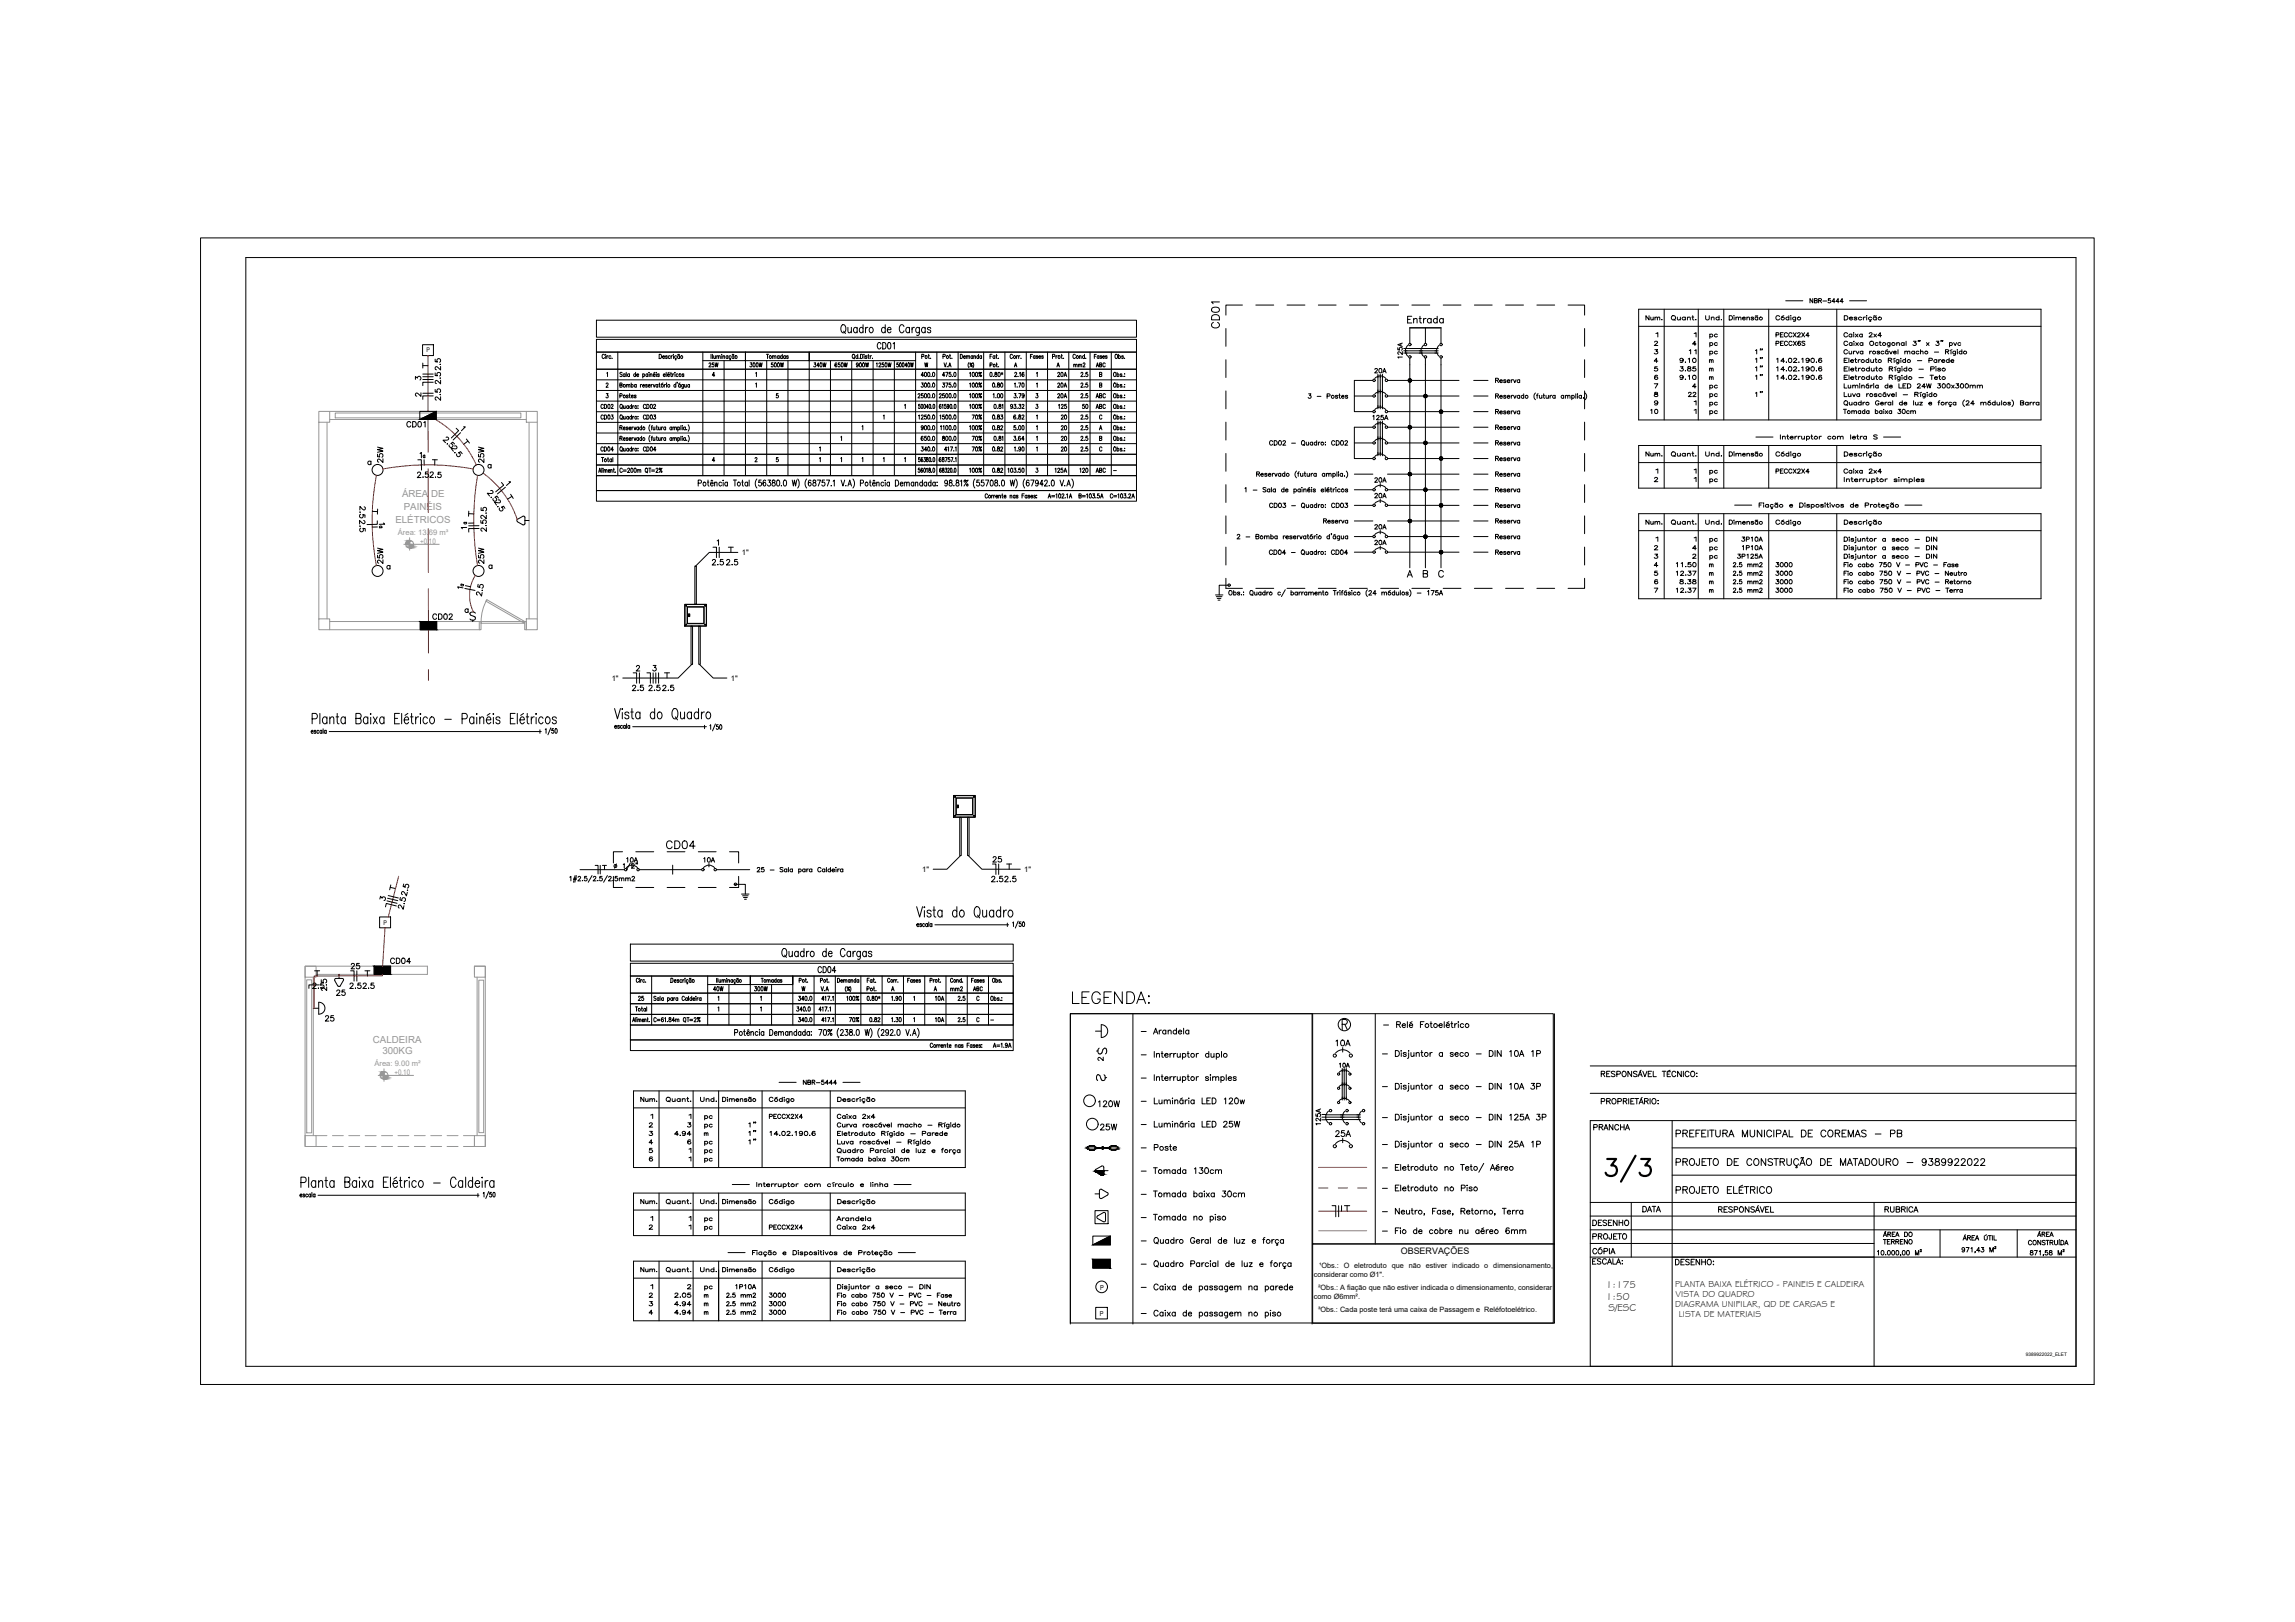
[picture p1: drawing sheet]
<svg xmlns="http://www.w3.org/2000/svg" width="841mm" height="594mm" viewBox="0 0 841 594" stroke-linecap="round" stroke-linejoin="round" font-family="sans-serif">
<defs><g id="words">
<text font-size="14.6" x="587" y="433.9">3/3</text>
<text font-size="7.9" x="391.9" y="368.7">LEGENDA:</text>
<g font-size="6.2">
<text x="447.7" y="121.4" transform="rotate(-90 447.7 121.4)">CD01</text>
<text x="243.1" y="312.2">CD04</text>
</g>
<g font-size="5.7">
<text x="514.7" y="119.6">Entrada</text>
<text x="320.3" y="129.1">CD01</text>
<text x="150.6" y="329.5" transform="rotate(-90 150.6 329.5)">2.5</text>
<text x="401.5" y="406.8">120W</text>
<text x="613.1" y="417.7">PREFEITURA MUNICIPAL DE COREMAS - PB</text>
</g>
<g font-size="5.3">
<text x="147.8" y="157.7">CD01</text>
<text x="151.7" y="176">2.5</text>
<text x="134.8" y="190.9" transform="rotate(-90 134.8 190.9)">2.5</text>
<text x="134.8" y="196.1" transform="rotate(-90 134.8 196.1)">2.5</text>
<text x="179.2" y="195.8" transform="rotate(-90 179.2 195.8)">2.5</text>
<text x="259.6" y="208.1">2.5</text>
<text x="264.9" y="208.1">2.5</text>
<text x="230.4" y="254.4">2.5</text>
<text x="236.4" y="254.4">2.5</text>
<text x="241.7" y="254.4">2.5</text>
<text x="361.9" y="324.2">2.5</text>
<text x="366.9" y="324.2">2.5</text>
<text x="141.8" y="354.2">CD04</text>
<text x="298.4" y="357.4">CD04</text>
<text x="113.2" y="363.4">2.5</text>
<text x="122.1" y="365.8">25</text>
<text x="127" y="363.4">2.5</text>
<text x="131.6" y="363.4">2.5</text>
<text x="117.8" y="375.4">25</text>
<text x="417" y="379.9">- Arandela</text>
<text x="488.2" y="384.2">10A</text>
<text x="273" y="414.2">1&quot;</text>
<text x="402.2" y="415.2">25W</text>
<text x="417" y="414.2">- Luminária LED 25W</text>
<text x="488.2" y="417.3">25A</text>
<text x="582.8" y="415.2">PRANCHA</text>
<text x="417" y="422.6">- Poste</text>
<text x="417" y="431.1">- Tomada 130cm</text>
<text x="417" y="439.6">- Tomada baixa 30cm</text>
<text x="600.8" y="445.2">DATA</text>
<text x="689.7" y="445.2">RUBRICA</text>
<text x="505.5" y="453">- Fio de cobre nu aéreo 6mm</text>
<text x="582.4" y="450.1">DESENHO</text>
<text x="582.4" y="455.1">PROJETO</text>
<text x="582.4" y="460.4">CÓPIA</text>
<text x="612.8" y="464.6">DESENHO:</text>
</g>
<g font-size="4.9">
<text x="662.2" y="112.2">NBR-5444</text>
<text x="601.8" y="118.5">Num.</text>
<text x="611.4" y="118.5">Quant.</text>
<text x="623.7" y="118.5">Und.</text>
<text x="632.5" y="118.5">Dimensão</text>
<text x="625.5" y="125.2">pc</text>
<text x="642.1" y="130.9">1&quot;</text>
<text x="162.3" y="136.9" transform="rotate(-90 162.3 136.9)">2.5</text>
<text x="502.7" y="137.9">20A</text>
<text x="614.2" y="134.1">9.10</text>
<text x="614.2" y="137.2">3.85</text>
<text x="642.1" y="134.1">1&quot;</text>
<text x="162.3" y="141.8" transform="rotate(-90 162.3 141.8)">2.5</text>
<text x="386.3" y="143.2">20A</text>
<text x="625.5" y="143.9">pc</text>
<text x="642.1" y="140.1">1&quot;</text>
<text x="162.3" y="147.8" transform="rotate(-90 162.3 147.8)">2.5</text>
<text x="386.3" y="147.1">20A</text>
<text x="400.4" y="147.1">ABC</text>
<text x="642.1" y="146.4">1&quot;</text>
<text x="354.9" y="154.9">70%</text>
<text x="386.6" y="151">125</text>
<text x="387.7" y="154.9">20</text>
<text x="395.5" y="151">50</text>
<text x="400.4" y="151">ABC</text>
<text x="603.6" y="152.8">10</text>
<text x="625.5" y="150.3">pc</text>
<text x="387.7" y="158.7">20</text>
<text x="354.9" y="162.6">70%</text>
<text x="354.9" y="166.5">70%</text>
<text x="387.7" y="162.6">20</text>
<text x="387.7" y="166.5">20</text>
<text x="141.1" y="170.7" transform="rotate(-90 141.1 170.7)">25W</text>
<text x="178.2" y="170.7" transform="rotate(-90 178.2 170.7)">25W</text>
<text x="611.4" y="168.6">Quant.</text>
<text x="502.7" y="177.8">20A</text>
<text x="649.5" y="174.6">PECCX2X4</text>
<text x="674.5" y="174.6">Caixa 2x4</text>
<text x="502.7" y="195.1">20A</text>
<text x="601.8" y="193.3">Num.</text>
<text x="611.4" y="193.3">Quant.</text>
<text x="623.7" y="193.3">Und.</text>
<text x="632.5" y="193.3">Dimensão</text>
<text x="502.7" y="200.7">20A</text>
<text x="625.5" y="200">pc</text>
<text x="625.5" y="203.2">pc</text>
<text x="141.1" y="207.8" transform="rotate(-90 141.1 207.8)">25W</text>
<text x="178.2" y="207.8" transform="rotate(-90 178.2 207.8)">25W</text>
<text x="613.1" y="212">12.37</text>
<text x="614.2" y="215.2">8.38</text>
<text x="633.9" y="215.2">2.5 mm2</text>
<text x="649.5" y="212">3000</text>
<text x="649.5" y="215.2">3000</text>
<text x="613.1" y="218.4">12.37</text>
<text x="633.9" y="218.4">2.5 mm2</text>
<text x="649.5" y="218.4">3000</text>
<text x="157.3" y="227.9">CD02</text>
<text x="228.6" y="317.1">10A</text>
<text x="256.8" y="317.1">10A</text>
<text x="362.7" y="316.8">25</text>
<text x="127.4" y="356">25</text>
<text x="489.7" y="392.3">10A</text>
<text x="280.8" y="411">PECCX2X4</text>
<text x="305.5" y="411">Caixa 2x4</text>
<text x="484.7" y="413.1" transform="rotate(-90 484.7 413.1)">125A</text>
<text x="273" y="417">1&quot;</text>
<text x="257.2" y="420.9">pc</text>
<text x="257.2" y="424">pc</text>
<text x="273" y="420.2">1&quot;</text>
<text x="243.1" y="442.4">Quant.</text>
<text x="305.5" y="448.4">Arandela</text>
<text x="280.8" y="451.6">PECCX2X4</text>
<text x="305.5" y="451.6">Caixa 2x4</text>
<text x="233.5" y="467.1">Num.</text>
<text x="243.1" y="467.1">Quant.</text>
<text x="255.4" y="467.1">Und.</text>
<text x="263.5" y="467.1">Dimensão</text>
<text x="268.5" y="473.4">1P10A</text>
</g>
<g font-size="4.4">
<text x="649.5" y="124.5">PECCX2X4</text>
<text x="674.5" y="124.5">Caixa 2x4</text>
<text x="605" y="127.7">2</text>
<text x="605" y="130.9">3</text>
<text x="617.7" y="130.9">11</text>
<text x="625.5" y="131.2">pc</text>
<text x="649.5" y="127.7">PECCX6S</text>
<text x="258.6" y="135.5">25W</text>
<text x="273.4" y="135.5">300W</text>
<text x="297" y="135.5">340W</text>
<text x="304.8" y="135.5">650W</text>
<text x="312.6" y="135.5">900W</text>
<text x="392.3" y="135.5">mm2</text>
<text x="400.4" y="135.5">ABC</text>
<text x="514.7" y="132.3" transform="rotate(-90 514.7 132.3)">125A</text>
<text x="151" y="140.4">3</text>
<text x="386.3" y="139">20A</text>
<text x="394.8" y="139">2.5</text>
<text x="605" y="140.1">6</text>
<text x="605" y="143.2">7</text>
<text x="614.2" y="140.1">9.10</text>
<text x="649.8" y="140.1">14.02.190.6</text>
<text x="674.5" y="143.2">Luminária de LED 24W 300x300mm</text>
<text x="151" y="146.4">2</text>
<text x="605" y="146.4">8</text>
<text x="605" y="149.6">9</text>
<text x="617.4" y="146.4">22</text>
<text x="502" y="154.9">125A</text>
<text x="625.5" y="153.1">pc</text>
<text x="167.9" y="159.1">1</text>
<text x="601.8" y="168.3">Num.</text>
<text x="623.7" y="168.3">Und.</text>
<text x="632.5" y="168.3">Dimensão</text>
<text x="385.2" y="174.3">125A</text>
<text x="394.4" y="174.3">120</text>
<text x="400.4" y="174.3">ABC</text>
<text x="625.5" y="175">pc</text>
<text x="502.7" y="183.4">20A</text>
<text x="605" y="202.5">2</text>
<text x="637.1" y="199.3">3P10A</text>
<text x="637.1" y="202.5">1P10A</text>
<text x="605" y="205.7">3</text>
<text x="605" y="208.8">4</text>
<text x="613.1" y="208.8">11.50</text>
<text x="633.9" y="208.8">2.5 mm2</text>
<text x="635.4" y="205.7">3P125A</text>
<text x="649.5" y="208.8">3000</text>
<text x="674.5" y="208.8">Fio cabo 750 V - PVC - Fase</text>
<text x="137.9" y="330.9">3</text>
<text x="260.3" y="364.1">40W</text>
<text x="275.2" y="364.1">300W</text>
<text x="292.5" y="364.1">W</text>
<text x="299.5" y="364.1">V.A</text>
<text x="347.1" y="364.1">mm2</text>
<text x="355.6" y="364.1">ABC</text>
<text x="232.8" y="367.6">25</text>
<text x="309" y="367.6">100%</text>
<text x="341.5" y="367.6">10A</text>
<text x="310.1" y="375.4">70%</text>
<text x="341.5" y="375.4">10A</text>
<text x="401.1" y="389.8">2</text>
<text x="293.2" y="398.3">NBR-5444</text>
<text x="233.5" y="404.6">Num.</text>
<text x="243.1" y="404.6">Quant.</text>
<text x="255.4" y="404.6">Und.</text>
<text x="263.5" y="404.6">Dimensão</text>
<text x="257.2" y="411.3">pc</text>
<text x="236.7" y="417">3</text>
<text x="245.9" y="417">4.94</text>
<text x="280.8" y="417">14.02.190.6</text>
<text x="236.7" y="420.2">4</text>
<text x="236.7" y="426.5">6</text>
<text x="257.2" y="426.9">pc</text>
<text x="305.5" y="426.5">Tomada baixa 30cm</text>
<text x="233.5" y="442">Num.</text>
<text x="255.4" y="442">Und.</text>
<text x="263.5" y="442">Dimensão</text>
<text x="257.2" y="448.7">pc</text>
<text x="257.2" y="473.8">pc</text>
<text x="236.7" y="476.2">2</text>
<text x="236.7" y="479.4">3</text>
<text x="245.9" y="476.2">2.05</text>
<text x="245.9" y="479.4">4.94</text>
<text x="264.9" y="476.2">2.5 mm2</text>
<text x="264.9" y="479.4">2.5 mm2</text>
<text x="280.5" y="476.2">3000</text>
<text x="280.5" y="479.4">3000</text>
<text x="305.5" y="476.2">Fio cabo 750 V - PVC - Fase</text>
<text x="305.9" y="479.4">Fio cabo 750 V - PVC - Neutro</text>
<text x="236.7" y="482.6">4</text>
<text x="245.9" y="482.6">4.94</text>
<text x="264.9" y="482.6">2.5 mm2</text>
<text x="280.5" y="482.6">3000</text>
<text x="305.9" y="482.6">Fio cabo 750 V - PVC - Terra</text>
</g>
<g font-size="4">
<text x="625.1" y="134.1">m</text>
<text x="625.1" y="137.2">m</text>
<text x="177.4" y="172.5">a</text>
<text x="140.4" y="209.5">a</text>
<text x="625.1" y="208.8">m</text>
<text x="625.1" y="212">m</text>
<text x="625.1" y="215.2">m</text>
<text x="625.1" y="218.4">m</text>
<text x="169.3" y="225.4">a</text>
<text x="256.8" y="479.4">m</text>
<text x="256.8" y="482.6">m</text>
</g>
<g font-size="3.7">
<text x="588.5" y="471.9">1:175</text>
<text x="588.5" y="476.1">1:50</text>
<text x="589.4" y="480.2">S/ESC</text>
</g>
<g font-size="3.6" fill="#969696">
<text x="147.3" y="181.9">ÁREA DE</text>
<text x="144.9" y="191.7">ELÉTRICOS</text>
<text x="148" y="186.8">PAINÉIS</text>
<text x="136.7" y="381.9">CALDEIRA</text>
<text x="140.1" y="386.2">300KG</text>
</g>
<g font-size="3.5">
<text x="625.1" y="140.1">m</text>
<text x="137.6" y="193.3">1</text>
<text x="167.6" y="215.9">a</text>
<text x="256.8" y="417">m</text>
<text x="256.8" y="476.2">m</text>
</g>
<g font-size="3.3">
<text x="513.3" y="459.2">OBSERVAÇÕES</text>
<text x="613.9" y="471.2">PLANTA BAIXA ELÉTRICO - PAINEIS E CALDEIRA</text>
<text x="613.9" y="478.6">DIAGRAMA UNIFILAR, QD DE CARGAS E</text>
<text x="614" y="474.9">VISTA DO QUADRO</text>
<text x="615.2" y="482.3">LISTA DE MATERIAIS</text>
</g>
<g font-size="3.1">
<text x="137.9" y="194.4">a</text>
<text x="168.6" y="193">a</text>
</g>
<g font-size="2.8" fill="#969696">
<text x="145.8" y="195.9">Área: 13.69 m³</text>
<text x="153.9" y="199.2">+0.10</text>
<text x="137.2" y="390.4">Área: 9.00 m²</text>
<text x="144.5" y="393.7">+0.10</text>
</g>
<g font-size="2.8">
<text x="271.9" y="203.3">1&quot;</text>
<text x="224.2" y="249.4">1&quot;</text>
<text x="267.8" y="249.4">1&quot;</text>
<text x="337.9" y="319.3">1&quot;</text>
<text x="375.4" y="319.3">1&quot;</text>
</g>
<g font-size="2.7">
<text x="481.5" y="467.7">considerar como Ø1&quot;.</text>
<text x="483.4" y="464.4">¹Obs.: O eletroduto que não estiver indicado o dimensionamento,</text>
<text x="483.1" y="472.4">²Obs.: A fiação que não estiver indicada o dimensionamento, considerar</text>
<text x="481.5" y="475.7">como Ø6mm².</text>
<text x="483" y="480.4">³Obs.: Cada poste terá uma caixa de Passagem e Reléfotoelétrico.</text>
</g>
<g font-size="2.6">
<text x="406.8" y="173.6">-</text>
<text x="361.9" y="375">-</text>
</g>
<g font-size="2.5">
<text x="403.2" y="472.4">P</text>
<text x="403.1" y="481.9">P</text>
</g>
<g font-size="2.3">
<text x="156.3" y="129">P</text>
<text x="140.6" y="338.6">P</text>
</g>
<text font-size="1.7" x="742.4" y="496.7">9389922022_ELET</text>
</g></defs>
<!-- layer: _ARQUITETURA -->
<g fill="none" stroke="#969696" stroke-width=".37">
<path d="M116.8 150.7h4v4h-4zM116.8 154.7v72M119.8 154.7v72M120.8 150.7h72.1M120.8 153.6h72.1M122.9 151.3h68v1.7h-68zM192.9 150.7h4v4h-4zM193.9 154.7v72M196.9 154.7v72M148 199.4h13M150.1 196.9v4.6M178.4 219.6l13.9 8-.3 .6-13.9-8z"/>
<path d="M178.5 219.6a16.1 16.1 0 0 0-2.2 8M116.8 226.7h4v3.9h-4zM120.8 230.6h54.8M120.8 227.6h54.8M175.6 227.6h.7v3h-.7M175.6 227.6v3M176.3 227.6h16v.7h-16zM192.3 227.6h.6v3h-.6zM192.9 226.7h4v3.9h-4zM111.8 353.9h4v4h-4zM112.4 358.9h1.8v56h-1.8zM114.8 357.9v58"/>
<path d="M115.8 356.9h40.8v-3h-44.8v66M173.9 356.9v-3h3.9v66h-3.9v-3M173.9 353.9h3.9v4h-3.9zM174.8 357.9v58M175.5 359h1.7v55.8h-1.7zM138.6 393.9h13M140.7 391.5v4.5M111.8 415.9h4v4h-4zM173.9 415.9h3.9v4h-3.9z"/>
<circle cx="150.1" cy="199.3" r="1.42"/>
<circle cx="140.7" cy="393.9" r="1.42"/>
</g>
<g fill="#969696" stroke="#969696" stroke-width=".37">
<path d="M140.5 392.4h.2z"/>
<path d="M140.7 395.2h.6z"/>
<path d="M149.9 197.9h.2z"/>
<path d="M150.1 200.7h.6z"/>
<path d="M140.5 392.4l.2 .1zM140.3 392.5h.4z"/>
<path d="M140.3 392.5l.4 .1zM140 392.6h.7z"/>
<path d="M140 392.6l.7 .2zM139.8 392.8h.9z"/>
<path d="M139.8 392.8l.9 .2zM139.8 392.8l.9 .2h-1.1z"/>
<path d="M139.6 393l1.1 .2v-.2zM139.6 393l1.1 .2h-1.2z"/>
<path d="M139.5 393.2l1.2 .2v-.2zM139.5 393.2l1.2 .2h-1.3z"/>
<path d="M139.4 393.4l1.3 .2v-.2zM139.4 393.4l1.3 .2h-1.4z"/>
<path d="M139.3 393.6l1.4 .3v-.3zM139.3 393.6l1.4 .3h-1.4z"/>
<path d="M140.7 393.9l1.4 .2 .1-.2zM140.7 393.9l1.4 .2h-1.4z"/>
<path d="M140.7 394.1l1.4 .3v-.3zM140.7 394.1l1.4 .3h-1.4z"/>
<path d="M140.7 394.4l1.2 .3 .2-.3zM140.7 394.4l1.2 .3h-1.2z"/>
<path d="M140.7 394.7l1 .2 .2-.2zM140.7 394.7l1 .2h-1z"/>
<path d="M140.7 394.9h1zM140.7 394.9l.8 .2z"/>
<path d="M140.7 395.1h.8zM140.7 395.1l.6 .1z"/>
<path d="M140.7 395.2l.3 .1zM140.7 395.3h.3z"/>
<path d="M149.9 197.9l.2 .1zM149.6 198h.5z"/>
<path d="M149.6 198l.5 .1zM149.4 198.1h.7z"/>
<path d="M149.4 198.1l.7 .2zM149.2 198.3h.9z"/>
<path d="M149.2 198.3l.9 .1zM149 198.4h1.1z"/>
<path d="M149 198.4l1.1 .2v-.2zM149 198.4l1.1 .2h-1.2z"/>
<path d="M148.9 198.6l1.2 .3v-.3zM148.9 198.6l1.2 .3h-1.3z"/>
<path d="M148.8 198.9l1.3 .2v-.2zM148.8 198.9l1.3 .2h-1.4z"/>
<path d="M148.7 199.1l1.4 .3v-.3zM148.7 199.1l1.4 .3h-1.4z"/>
<path d="M150.1 199.4l1.4 .2 .1-.2zM150.1 199.4l1.4 .2h-1.4z"/>
<path d="M150.1 199.6l1.4 .3v-.3zM150.1 199.6l1.4 .3h-1.4z"/>
<path d="M150.1 199.9l1.2 .3 .2-.3zM150.1 199.9l1.2 .3h-1.2z"/>
<path d="M150.1 200.2l1 .2 .2-.2zM150.1 200.2l1 .2h-1z"/>
<path d="M150.1 200.4h1zM150.1 200.4l.8 .1z"/>
<path d="M150.1 200.5h.8zM150.1 200.5l.6 .2z"/>
<path d="M150.1 200.7l.3 .1zM150.1 200.8h.3z"/>
</g>
<!-- layer: QUADROS_E_CAIXAS -->
<g fill="none" stroke="#000" stroke-width=".37">
<path d="M154.9 126.3h3.9v3.9h-3.9zM153.8 150.7h6.1v2.9h-6.1zM159.9 150.7l-6.1 2.9M154 227.6h6v3h-6zM139.1 335.8h4v4h-4zM137.1 353.9h6v3h-6zM491.8 375.2l1.6-.2 .3-.5-.3-.9-1.6-.2 .1 3.7M492.8 375.2l.9 1.9M400.5 452.7h6.4v3.2h-6.4zM406.9 452.7l-6.4 3.2M400.5 461.2h6.4v3.3h-6.4zM401.5 478.8h4.3v4.3h-4.3z"/>
<circle cx="492.7" cy="375.3" r="2.27"/>
<circle cx="403.7" cy="471.3" r="2.14"/>
</g>
<g fill="none" stroke="#000" stroke-width=".37">
<path d="M114.8 369.3h2M116.8 367.1v4.4M116.9 367.1a2.18 2.18 0 0 1 2.2 2.2 2.18 2.18 0 0 1-2.2 2.1M401.4 377.7h2.2M403.6 375.3a2.35 2.35 0 0 1 2.3 2.3 2.35 2.35 0 0 1-2.3 2.4z"/>
<circle cx="138.4" cy="172.1" r="2.01"/>
<circle cx="175.4" cy="172.1" r="2.01"/>
<circle cx="138.4" cy="209.1" r="2.01"/>
<circle cx="175.4" cy="209.1" r="2.01"/>
<circle cx="399.3" cy="403.2" r="2.14"/>
<circle cx="400.3" cy="411.7" r="2.14"/>
</g>
<!-- layer: TOMADAS -->
<g fill="none" stroke="#000" stroke-width=".37">
<path d="M189.6 191l-.2-.4 .2-.4 2-1.1 .6 .1 .2 2.6-.3 .4h-.5l-2-1.1M192.4 190.6h1.5M124.2 356.9v1.5M125.4 358.4h-2.3l-.4 .2v.5l1.1 2M125.8 359.1l-1.1 2M401.3 428.8h3.2v1.2M401.3 437.3h1.6M403.7 427.1l-2.1 1.2-.3 .4 .3 .5 2.1 1.3M403.7 435.6l2.1 1.2 .3 .5-.3 .4-2.1 1.3M403.7 427.1l.8 .3v1.4h1.6M403.7 435.6h-.5l-.3 .5 .1 2.6 .7 .2M404.5 430l-.3 .4h-.5"/>
<path d="M401.3 443.4h4.8v4.8h-4.8zM402.1 445.5l2.2-1.4h.6l.2 .5-.1 2.7-.7 .2-2.1-1.2z"/>
</g>
<!-- layer: LISTAGEM_TEXTO -->
<g fill="#000" stroke="#000" stroke-width=".37">
<path d="M154 227.6l6 3v-3zM154 227.6l6 3h-6z"/>
<path d="M137.1 353.9l6 3v-3zM137.1 353.9l6 3h-6z"/>
<path d="M400.5 461.2l6.4 3.3v-3.3zM400.5 461.2l6.4 3.3h-6.4z"/>
</g>
<!-- layer: ELETRODUTO -->
<g fill="none" stroke="#eb0000" stroke-width=".37">
<path d="M156.8 130.2v20.5M156.8 153.6l.1 12.1M159.6 153.6a37.2 37.2 0 0 1 15 16.7M137.9 174.1a89.3 89.3 0 0 0 0 33.1M140.3 171.8a92 92 0 0 1 33.1 0M156.9 171.7v16M175 174.1a97.3 97.3 0 0 0 0 33.1M177 173.3a34.7 34.7 0 0 1 12.6 17M156.9 193.6l.1 16M157 215.7v11.9M174.2 210.7a13.8 13.8 0 0 0-.7 13.4M157 230.6v8.6"/>
<path d="M157 245.2v4M141.1 339.8l-.9 14.1M146.1 320.9l-3.8 14.9M140.1 356.9v.5h-15.9v-.5v.6h-9.1v11.8h-.3M483.2 427.6h17.6M483.2 435.1h3.4M490.4 435.1h3.4M497.5 435.1h3.3M483.2 443.6h17.6"/>
</g>
<!-- layer: FIACAO -->
<g fill="none" stroke="#000" stroke-width=".37">
<path d="M154.9 139h3.8M154.9 138h3.8M154.9 137h3.8M154.9 133.9h1.9M154.9 133v1.8M154.9 144h3.8M158.7 145h-3.8v1.3M158.7 140h-3.8v1.2M167.2 156.9l.9 .8-2.7 2.7M168.8 158.5l-2.7 2.6M153.1 168.4h1.3l.1 3.8M155.4 168.4v1.9"/>
<path d="M158.5 168.4h1.8M159.3 168.4v1.9M170.9 160.8l1.1 1.5M171.4 161.6l-1.4 1.1M183.8 176.7l.8 1-2.9 2.4M185.2 178.4l-2.9 2.5M136.4 187.3l1.9 .1M138.3 190.8v1.2l-3.8 .1M138.4 186.5l-.1 1.8M171.7 188.1l2 .1M171.8 187.2l-.1 1.9M173.6 191.6h-1.9"/>
<path d="M175.5 192.5l-3.8 .1M175.6 193.6h-3.9l.1 1.3M187.1 181l1 1.6M187.6 181.8l-1.6 1M170.3 215.5l3.8 .8M170.6 214.5l1.8 .4M261.3 200.4h1.3v3.8M263.6 200.4v3.8M266.9 200.4h1.8M267.8 200.4v1.9M232 246.4h1.3v3.8M234.3 246.4v3.8"/>
<path d="M237.1 246.4h1.2v3.8M239.4 246.4v3.8M240.3 246.4v3.8M241.3 246.4v3.8M243.5 246.4h1.9M244.4 246.4v1.9M363.7 316.5h1.3v3.8M366 316.5v3.8M368.9 316.5h1.8M369.8 316.5v1.9M141.8 330l3.7 .8M142 329l3.8 .9"/>
<path d="M142.3 328l3.7 .9M143 325l1.9 .4M143.2 324.1l-.4 1.8M145.2 331.8l-3.6-.9-.3 1.3M115.3 355.6h1.8M116.2 355.6v1.9M128.5 355.6h1.3v3.7M130.8 355.6v3.7M133.7 355.6h1.9M134.6 355.6v1.8"/>
</g>
<!-- layer: INDICACAO_BIT_FIACAO -->
<g fill="none" stroke="#000" stroke-width=".37">
<path d="M161.6 173l-1-.1-.1 .9a.71 .71 0 0 1 1.1 0 .71 .71 0 0 1-.2 1.1 .71 .71 0 0 1-1-.3M163.5 160.2l.6-.1 .3 .3-.1 .5-.6 .3h-1.4l1 1M163.8 162.5l.2 .2zM166.6 162.6l-.7-.7-.7 .6a.7 .7 0 0 1 .8 .7 .7 .7 0 0 1-.8 .7 .7 .7 0 0 1-.6-.9M166.6 163.4l.4-.1 .4 .4-.2 .7-1.9-.2 .9 1.1M166.6 165.7l.2 .2zM169.4 166.2l-.6-.8-.8 .5a.7 .7 0 0 1 .7 .8 .7 .7 0 0 1-.9 .5 .7 .7 0 0 1-.4-.9M179.8 179.7h.6l.3 .5-.1 .4-.7 .2-1.3-.1 .8 1M176.3 185.9v1l.8 .1a.71 .71 0 0 1 0-1 .71 .71 0 0 1 1.1 .1 .71 .71 0 0 1-.3 1.1M179.9 182.1l.1 .2zM182.4 185.5l.1 .2zM182.6 183.1h.4l.4 .4-.3 .7-1.9-.3 .7 1.1"/>
<path d="M182.7 182.4l-.6-.7-.7 .5a.7 .7 0 0 1 .7 .8 .7 .7 0 0 1-.9 .5 .7 .7 0 0 1-.5-.9M183.1 186.1a.71 .71 0 0 0 .3 1 .71 .71 0 0 0 .9-.4 .71 .71 0 0 0-.5-.9l.7-.4 .5 .8M175.2 214l-.2 .9 .9 .3a.7 .7 0 0 1 .2-1 .7 .7 0 0 1 1 .3 .7 .7 0 0 1-.5 .9M176.7 217l-.3 1.3-1.1-1.5-.7 .3v.5l.4 .3M176.7 216.1v.2zM148 331.7l-.3 1.4-1.2-1.7-.6 .7 .4 .5M208.8 321.3l.4-.3v1.6M210.1 322.1h1.1M210.2 321.7h1.1M210.7 320.7l-.5 2.4M211.2 320.7l-.5 2.4M211.8 321.4l.3-.4 .7 .3-1 1.3h1.1"/>
<path d="M213.5 322.5h.1M215 321h-.8v.7a.58 .58 0 0 1 .8 0 .58 .58 0 0 1-.1 .8 .58 .58 0 0 1-.8-.2M217 320.7l-1.4 2.4M217.4 321.4l.4-.4 .6 .3-1.1 1.3h1.1M219.1 322.5h.1M220.6 321h-.8v.7a.57 .57 0 0 1 .8-.1 .57 .57 0 0 1 0 .9 .57 .57 0 0 1-.9-.2M222.6 320.7l-1.4 2.4M223.1 321.4l.3-.4 .6 .3-1 1.3h1.1M224.7 322.5h.1M226.2 321h-.7l-.1 .7a.58 .58 0 0 1 .9 0 .58 .58 0 0 1-.2 .8 .58 .58 0 0 1-.8-.2M226.9 321.8l.4-.3 .4 .1 .1 1M226.9 321.5v1.1"/>
<path d="M227.8 321.8l.4-.3 .4 .1v1M229.3 321.8l.4-.3 .3 .1 .1 1M229.3 321.5v1.1M230.1 321.8l.4-.3 .4 .1 .1 1M231.6 321.4l.3-.4 .6 .3-1 1.3h1.1"/>
</g>
<g fill="none" stroke="#939598" stroke-width=".37">
<path d="M115.8 419.9h4M115.8 415.9h4M121.8 419.9h4M121.8 415.9h4M127.8 419.9h4M127.8 415.9h4M133.8 419.9h4M133.8 415.9h4M139.8 419.9h4M139.8 415.9h4M145.8 419.9h4M145.8 415.9h4"/>
<path d="M151.8 419.9h4M151.8 415.9h4M157.9 419.9h3.9M157.9 415.9h3.9M163.8 419.9h4.1M163.8 415.9h4.1M169.8 419.9h4.1M169.8 415.9h4.1"/>
</g>
<!-- layer: INTERRUPTORES -->
<path d="M173.2 227.1v.5M173.5 224.1l.7 .5M173.7 225.7l.4 .3 .1 .7a1.23 1.23 0 0 1-2 0M402.8 383.9a1.36 1.36 0 0 0 0 2.1M404.6 393.6a1.21 1.21 0 0 1 .5 1.3 1.21 1.21 0 0 1-1 .9l-.5-.4-.5-1.4-.8-.4a1.5 1.5 0 0 0 0 2.2M405 394.7h.6M405.6 385.2l-.2-1-.6-.3-.6 .6-.3 .9" fill="none" stroke="#000" stroke-width=".37"/>
<!-- layer: INDICACAO_INTERRUPTOR -->
<path d="M135.9 169.1a.64 .64 0 0 0-.9-.1 .64 .64 0 0 0 0 1 .64 .64 0 0 0 .9-.1M180.3 207.2a.64 .64 0 0 0-.9-.1 .64 .64 0 0 0 0 .9 .64 .64 0 0 0 .9 0M180.3 206.9v1.4" fill="none" stroke="#000" stroke-width=".37"/>
<!-- layer: INDICACAO_CIRCUITO_FIA -->
<path d="M153.9 166.1l.5-.4v2M186.5 176.4l.6 .1-1.5 1.3M262.8 198.1l.5-.4v2M233.2 244.2l.4-.5 .8 .4-.3 .7-1 1h1.4M239.4 243.7h1l-.6 .8a.67 .67 0 0 1 .6 1 .67 .67 0 0 1-1.2-.1" fill="none" stroke="#000" stroke-width=".37"/>
<!-- layer: INDICACAO_INTERRUPTOR_FIA -->
<path d="M155.7 166.9l-.1-.2a.41 .41 0 0 0-.5 .5 .41 .41 0 0 0 .6 .2M155.7 166.7v1" fill="none" stroke="#000" stroke-width=".37"/>
<!-- layer: QUADROS_E_CAIXAS -->
<path d="M153.8 153.6l6.1-2.9v2.9zM400.5 455.9l6.4-3.2v3.2z" fill="#000" stroke="#000" stroke-width=".37"/>
<!-- layer: DIAGRAMAS_BARRAMENTO -->
<g fill="#000" stroke="#000" stroke-width=".37">
<path d="M516 139.3l.1 .3 .5-.3zM516.1 139.6l.5-.3-.3 .6zM516.6 139.3l-.3 .6 .3 .1z"/>
<path d="M516.3 138.8l.3 .5v-.6zM516.3 138.8l.3 .5-.5-.3zM516.1 139l-.1 .3h.6z"/>
<path d="M516.6 139.3v.7l.3-.1zM516.6 139.3l.6 .3-.3 .3zM516.6 139.3l.6 .3 .1-.3z"/>
<path d="M516.6 139.3h.7l-.1-.3zM516.9 138.8l.3 .2-.6 .3zM516.6 138.7v.6l.3-.5z"/>
<path d="M516 156.5l.1 .3 .5-.3zM516.1 156.8l.5-.3-.3 .5zM516.6 156.5l-.3 .5 .3 .1z"/>
<path d="M516.3 156l.3 .5v-.6zM516.3 156l.3 .5-.5-.3zM516.1 156.2l-.1 .3h.6z"/>
<path d="M516.6 156.5v.6l.3-.1zM516.6 156.5l.6 .3-.3 .2zM516.6 156.5l.6 .3 .1-.3z"/>
<path d="M516.6 156.5h.7l-.1-.3zM516.9 156l.3 .2-.6 .3zM516.6 155.9v.6l.3-.5z"/>
<path d="M521.8 145v.4l.6-.4zM521.8 145.4l.6-.4-.3 .6zM522.4 145l-.3 .6 .3 .1z"/>
<path d="M522.1 144.5l.3 .5v-.5zM522.1 144.5l.3 .5-.6-.2zM521.8 144.8v.2h.6z"/>
<path d="M522.4 145v.7l.2-.1zM522.4 145l.5 .4-.3 .2zM522.4 145l.5 .4 .1-.4z"/>
<path d="M522.4 145h.6l-.1-.2zM522.6 144.5l.3 .3-.5 .2zM522.4 144.5v.5l.2-.5z"/>
<path d="M527.5 150.8l.1 .3 .5-.3zM527.6 151.1l.5-.3-.3 .5zM528.1 150.8l-.3 .5 .3 .1z"/>
<path d="M527.8 150.3l.3 .5v-.6zM527.8 150.3l.3 .5-.5-.3zM527.6 150.5l-.1 .3h.6z"/>
<path d="M528.1 150.8v.6l.3-.1zM528.1 150.8l.5 .3-.2 .2zM528.1 150.8l.5 .3 .1-.3z"/>
<path d="M528.1 150.8h.6l-.1-.3zM528.4 150.3l.2 .2-.5 .3zM528.1 150.2v.6l.3-.5z"/>
<path d="M516 173.7l.1 .3 .5-.3zM516.1 174l.5-.3-.3 .5zM516.6 173.7l-.3 .5 .3 .1z"/>
<path d="M516.3 173.1l.3 .6v-.7zM516.3 173.1l.3 .6-.5-.3zM516.1 173.4l-.1 .3h.6z"/>
<path d="M516.6 173.7v.6l.3-.1zM516.6 173.7l.6 .3-.3 .2zM516.6 173.7l.6 .3 .1-.3z"/>
<path d="M516.6 173.7h.7l-.1-.3zM516.9 173.1l.3 .3-.6 .3zM516.6 173v.7l.3-.6z"/>
<path d="M521.8 162.2v.3l.6-.3zM521.8 162.5l.6-.3-.3 .5zM522.4 162.2l-.3 .5 .3 .1z"/>
<path d="M521.8 179.4v.3l.6-.3zM521.8 179.7l.6-.3-.3 .5zM522.4 179.4l-.3 .5 .3 .1z"/>
<path d="M522.1 161.7l.3 .5v-.6zM522.1 161.7l.3 .5-.6-.3zM521.8 161.9v.3h.6z"/>
<path d="M522.4 162.2v.6l.2-.1zM522.4 162.2l.5 .3-.3 .2zM522.4 162.2l.5 .3 .1-.3z"/>
<path d="M522.1 178.8l.3 .6v-.7zM522.1 178.8l.3 .6-.6-.3zM521.8 179.1v.3h.6z"/>
<path d="M522.4 179.4v.6l.2-.1zM522.4 179.4l.5 .3-.3 .2zM522.4 179.4l.5 .3 .1-.3z"/>
<path d="M522.4 162.2h.6l-.1-.3zM522.6 161.7l.3 .2-.5 .3zM522.4 161.6v.6l.2-.5z"/>
<path d="M522.4 179.4h.6l-.1-.3zM522.6 178.8l.3 .3-.5 .3zM522.4 178.7v.7l.2-.6z"/>
<path d="M527.5 168l.1 .2 .5-.2zM527.6 168.2l.5-.2-.3 .5zM528.1 168l-.3 .5h.3z"/>
<path d="M527.8 167.4l.3 .6v-.7zM527.8 167.4l.3 .6-.5-.4zM527.6 167.6l-.1 .4h.6z"/>
<path d="M528.1 168v.5h.3zM528.1 168l.5 .2-.2 .3zM528.1 168l.5 .2 .1-.2z"/>
<path d="M528.1 168h.6l-.1-.4zM528.4 167.4l.2 .2-.5 .4zM528.1 167.3v.7l.3-.6z"/>
<path d="M516 190.8l.1 .3 .5-.3zM516.1 191.1l.5-.3-.3 .6zM516.6 190.8l-.3 .6h.3z"/>
<path d="M516.3 190.3l.3 .5v-.6zM516.3 190.3l.3 .5-.5-.3zM516.1 190.5l-.1 .3h.6z"/>
<path d="M516.6 190.8v.6h.3zM516.6 190.8l.6 .3-.3 .3zM516.6 190.8l.6 .3 .1-.3z"/>
<path d="M516.6 190.8h.7l-.1-.3zM516.9 190.3l.3 .2-.6 .3zM516.6 190.2v.6l.3-.5z"/>
<path d="M521.8 196.5v.3l.6-.3zM521.8 196.8l.6-.3-.3 .6zM522.4 196.5l-.3 .6 .3 .1z"/>
<path d="M522.1 196l.3 .5v-.6zM522.1 196l.3 .5-.6-.3zM521.8 196.2v.3h.6z"/>
<path d="M522.4 196.5v.7l.2-.1zM522.4 196.5l.5 .3-.3 .3zM522.4 196.5l.5 .3 .1-.3z"/>
<path d="M522.4 196.5h.6l-.1-.3zM522.6 196l.3 .2-.5 .3zM522.4 195.9v.6l.2-.5z"/>
<path d="M527.5 185.1l.1 .3 .5-.3zM527.6 185.4l.5-.3-.3 .5zM528.1 185.1l-.3 .5 .3 .1z"/>
<path d="M527.8 184.5l.3 .6v-.6zM527.8 184.5l.3 .6-.5-.3zM527.6 184.8l-.1 .3h.6z"/>
<path d="M528.1 185.1v.6l.3-.1zM528.1 185.1l.5 .3-.2 .2zM528.1 185.1l.5 .3 .1-.3z"/>
<path d="M528.1 185.1h.6l-.1-.3zM528.4 184.5l.2 .3-.5 .3zM528.1 184.5v.6l.3-.6z"/>
<path d="M527.5 202.2l.1 .4 .5-.4zM527.6 202.6l.5-.4-.3 .6zM528.1 202.2l-.3 .6 .3 .1z"/>
<path d="M527.8 201.7l.3 .5v-.6zM527.8 201.7l.3 .5-.5-.3zM527.6 201.9l-.1 .3h.6z"/>
<path d="M528.1 202.2v.7l.3-.1zM528.1 202.2l.5 .4-.2 .2zM528.1 202.2l.5 .4 .1-.4z"/>
<path d="M528.1 202.2h.6l-.1-.3zM528.4 201.7l.2 .2-.5 .3zM528.1 201.6v.6l.3-.5z"/>
</g>
<path d="M516.6 131.2v76.8M522.4 131.2v76.8M528.1 120.1h-5.7v5.7M528.1 120.1h-11.5v5.7M528.1 120.1v5.7M528.1 131.2v76.8" fill="none" stroke="#000" stroke-width=".37"/>
<!-- layer: DIAGRAMAS_TEXTO -->
<g fill="none" stroke="#000" stroke-width=".37">
<path d="M548 139.3l1-.1 .1-.4-1.1-.3v1.6M548.6 139.3l.5 .8M549.6 139.5h.9a.52 .52 0 0 0-.6-.4 .52 .52 0 0 0-.4 .7 .52 .52 0 0 0 .7 .3l.3-.2M551.9 139.3l-.3-.2-.6 .2 .8 .4v.4l-.8-.2M552.3 139.5h1a.47 .47 0 0 0-.5-.5 .47 .47 0 0 0-.5 .5l.2 .6 .8-.2M553.8 139.1v1M554.4 139.1l-.6 .4M554.7 139.1l.4 1 .5-1M556.9 139.3a.52 .52 0 0 0-.8-.1 .52 .52 0 0 0 0 .8 .52 .52 0 0 0 .8-.1M556.9 139.1v1M548 150.7h1l.1-.4-1.1-.3v1.6M548 156.5l1-.1 .1-.6-1.1-.1v1.6"/>
<path d="M548.6 150.7l.5 .9M548.6 156.5l.5 .8M549.6 151h.9a.54 .54 0 0 0-.7-.4 .54 .54 0 0 0-.2 .8 .54 .54 0 0 0 .8 .1l.1-.1M549.6 156.7h.9a.55 .55 0 0 0-.8-.3 .55 .55 0 0 0 0 .9 .55 .55 0 0 0 .8-.2M551.9 150.7l-.3-.2-.6 .2 .8 .4v.4l-.5 .1-.3-.2M551.9 156.5l-.3-.3-.5 .1v.3l.8 .5-.3 .2-.6-.2M552.3 151h1a.47 .47 0 0 0-.5-.5 .47 .47 0 0 0-.5 .5l.4 .6 .6-.2M552.3 156.7h1a.53 .53 0 0 0-.9-.2 .53 .53 0 0 0 0 .8 .53 .53 0 0 0 .9-.2M553.8 150.5v1.1M553.8 156.2v1.1M554.4 150.5l-.6 .5M554.4 156.2l-.6 .5"/>
<path d="M554.7 150.5l.4 1.1 .5-1.1M554.7 156.2l.4 1.1 .5-1.1M556.9 150.7a.52 .52 0 0 0-.8 0 .52 .52 0 0 0 0 .7 .52 .52 0 0 0 .8 0M556.9 156.5a.52 .52 0 0 0-.8-.1 .52 .52 0 0 0 0 .8 .52 .52 0 0 0 .8-.1M556.9 150.5v1.1M556.9 156.2v1.1M548 162.2l1-.1 .1-.5-1.1-.2v1.6M548 167.9l1-.1 .1-.5-1.1-.2v1.7M548 173.6l1-.1 .1-.5-1.1-.2v1.7M548 179.3h1l.1-.6-1.1-.1v1.6M548.6 162.2l.5 .8M548.6 167.9l.5 .9"/>
<path d="M548.6 173.6l.5 .9M548.6 179.3l.5 .9M549.6 162.4h.9a.55 .55 0 0 0-.8-.2 .55 .55 0 0 0 0 .8 .55 .55 0 0 0 .8-.2M549.6 168.1h.9a.55 .55 0 0 0-.8-.2 .55 .55 0 0 0 0 .9 .55 .55 0 0 0 .8-.3M549.6 173.8h.9a.53 .53 0 0 0-.7-.3 .53 .53 0 0 0-.2 .8 .53 .53 0 0 0 .8 .1l.1-.1M549.6 179.5h.9a.53 .53 0 0 0-.7-.3 .53 .53 0 0 0-.2 .8 .53 .53 0 0 0 .8 .1l.1-.1M551.9 162.2l-.3-.3-.5 .1v.3l.8 .5-.3 .2-.6-.2M551.9 167.9l-.3-.2h-.5v.3l.8 .5-.3 .3-.6-.3M551.9 173.6l-.3-.2-.5 .1v.3l.8 .5-.3 .2-.6-.2M551.9 179.3l-.3-.2-.5 .1v.3l.8 .5-.3 .2-.6-.2M552.3 162.4h1a.53 .53 0 0 0-.9-.2 .53 .53 0 0 0 0 .8 .53 .53 0 0 0 .9-.2M552.3 168.1h1a.53 .53 0 0 0-.9-.2 .53 .53 0 0 0 0 .8 .53 .53 0 0 0 .9-.2"/>
<path d="M552.3 173.8h1a.53 .53 0 0 0-.9-.3 .53 .53 0 0 0 .1 .9l.8-.1M552.3 179.5h1a.53 .53 0 0 0-.9-.3 .53 .53 0 0 0 .1 .9l.8-.1M553.8 161.9v1.1M553.8 167.7v1.1M553.8 173.4v1.1M553.8 179.1v1.1M554.4 161.9l-.6 .5M554.4 167.7l-.6 .4M554.4 173.4l-.6 .4M554.4 179.1l-.6 .4M554.7 161.9l.4 1.1 .5-1.1M554.7 167.7l.4 1.1 .5-1.1"/>
<path d="M554.7 173.4l.4 1.1 .5-1.1M554.7 179.1l.4 1.1 .5-1.1M556.9 162.2a.52 .52 0 0 0-.8-.1 .52 .52 0 0 0 0 .8 .52 .52 0 0 0 .8-.1M556.9 167.9a.52 .52 0 0 0-.8-.1 .52 .52 0 0 0 0 .8 .52 .52 0 0 0 .8-.1M556.9 173.6a.52 .52 0 0 0-.8 0 .52 .52 0 0 0 0 .7 .52 .52 0 0 0 .8 0M556.9 179.3a.52 .52 0 0 0-.8 0 .52 .52 0 0 0 0 .7 .52 .52 0 0 0 .8 0M556.9 161.9v1.1M556.9 167.7v1.1M556.9 173.4v1.1M556.9 179.1v1.1M485 190.8l1-.2v-.5l-1-.1v1.6M485.6 190.8l.5 .8"/>
<path d="M486.6 191h.9a.52 .52 0 0 0-.6-.4 .52 .52 0 0 0-.4 .7 .52 .52 0 0 0 .7 .3l.3-.2M488.8 190.8l-.3-.2-.5 .2 .7 .3v.5l-.7-.2M489.3 191h.9a.47 .47 0 0 0-.4-.5 .47 .47 0 0 0-.5 .5l.2 .6 .7-.2M490.8 190.6v1M491.4 190.6l-.6 .4M491.6 190.6l.5 1 .4-1M493.9 190.8a.52 .52 0 0 0-.8-.1 .52 .52 0 0 0 0 .8 .52 .52 0 0 0 .8-.1M493.9 190.6v1M548 185.1l1-.1 .1-.6-1.1-.1v1.6M548 190.8l1.1-.2v-.5l-1.1-.1v1.6M548 196.5l1-.1 .1-.4-1.1-.3v1.7M548.6 185.1l.5 .8"/>
<path d="M548.6 190.8l.5 .8M548.6 196.5l.5 .9M549.6 185.3h.9a.52 .52 0 0 0-.7-.4 .52 .52 0 0 0-.2 .8 .52 .52 0 0 0 .8 .1l.1-.1M549.6 191h.9a.52 .52 0 0 0-.6-.4 .52 .52 0 0 0-.4 .7 .52 .52 0 0 0 .7 .3l.3-.2M549.6 196.7h.9a.53 .53 0 0 0-.5-.4 .53 .53 0 0 0-.5 .6 .53 .53 0 0 0 .5 .5l.5-.3M551.9 185.1l-.8-.2v.3l.8 .5-.3 .2-.6-.2M551.9 190.8l-.3-.2-.6 .2 .8 .3v.5l-.8-.2M551.9 196.5l-.3-.2-.6 .2 .8 .4v.4l-.5 .1-.3-.3M552.3 185.3h1a.47 .47 0 0 0-.5-.5 .47 .47 0 0 0-.5 .5l.4 .6 .6-.2M552.3 191h1a.47 .47 0 0 0-.5-.5 .47 .47 0 0 0-.5 .5l.2 .6 .8-.2M552.3 196.7h1a.47 .47 0 0 0-.5-.5 .47 .47 0 0 0-.5 .5l.4 .7 .6-.3M553.8 184.8v1.1"/>
<path d="M553.8 190.6v1M553.8 196.3v1.1M554.4 184.8l-.4 .1-.2 .4M554.4 190.6l-.6 .4M554.4 196.3l-.6 .4M554.7 184.8l.4 1.1 .5-1.1M554.7 190.6l.4 1 .5-1M554.7 196.3l.4 1.1 .5-1.1M556.9 185.1a.52 .52 0 0 0-.8-.1 .52 .52 0 0 0 0 .8 .52 .52 0 0 0 .8-.1M556.9 190.8a.52 .52 0 0 0-.8-.1 .52 .52 0 0 0 0 .8 .52 .52 0 0 0 .8-.1M556.9 196.5a.52 .52 0 0 0-.8-.1 .52 .52 0 0 0 0 .8 .52 .52 0 0 0 .8-.1M556.9 184.8v1.1"/>
<path d="M556.9 190.6v1M556.9 196.3v1.1M452.1 217.1a.52 .52 0 0 1 .7-.1 .52 .52 0 0 1 0 .8 .52 .52 0 0 1-.7-.1M452.1 216.3v1.6M454.3 217.1l-.3-.3-.5 .3 .8 .4v.4l-.8-.2M455 217.8h.1M455.7 216.8h.1M455.7 217.8h.1M458.7 217.6l.4 .5M459.8 216.8l.1 1.1h.3l.4-.3M460.6 216.8v1.1M462.1 217.1a.52 .52 0 0 0-.8-.1 .52 .52 0 0 0 0 .8 .52 .52 0 0 0 .8-.1"/>
<path d="M462.1 216.8v1.1M463.6 217.1a.52 .52 0 0 0-.8-.1 .52 .52 0 0 0 0 .8 .52 .52 0 0 0 .8-.1M463.6 216.3v1.6M464.2 216.8v1.1M464.9 216.8l-.7 .5M469.2 217.1a.52 .52 0 0 0-.7-.1 .52 .52 0 0 0 0 .8 .52 .52 0 0 0 .7-.1M471 216l-1.4 2.5M473.1 217.1a.52 .52 0 0 1 .8-.1 .52 .52 0 0 1 0 .8 .52 .52 0 0 1-.8-.1M473.1 216.3v1.6M475.4 217.1a.52 .52 0 0 0-.7-.1 .52 .52 0 0 0 0 .8 .52 .52 0 0 0 .7-.1M475.4 216.8v1.1M476 216.8v1.1"/>
<path d="M476.7 216.8l-.7 .5M477.1 216.8v1.1M477.7 216.8l-.6 .5M478.9 217.1a.52 .52 0 0 0-.7-.1 .52 .52 0 0 0 0 .8 .52 .52 0 0 0 .7-.1M478.9 216.8v1.1M479.6 217.2l.3-.4 .4 .1 .1 1M479.6 216.8v1.1M480.4 217.2l.4-.4 .4 .1 .1 1M481.8 217.3h.9a.52 .52 0 0 0-.7-.3 .52 .52 0 0 0-.2 .8 .52 .52 0 0 0 .8 .1l.1-.2M483.3 217.2l.4-.4 .4 .1 .1 1M483.3 216.8v1.1M484.6 216.8h.5"/>
<path d="M484.8 216.3v1.3l.4 .3M488.6 216.3h1.1M489.1 216.3v1.6M490.1 216.8v1.1M490.7 216.8l-.6 .5M491 216.4h.1M491.1 216.9v1M491.5 216.8h.6M492.2 216.3l-.4 .3v1.3M493.4 216.3l-.7 .3M493.5 217.1a.52 .52 0 0 0-.8-.1 .52 .52 0 0 0 0 .8 .52 .52 0 0 0 .8-.1M493.5 216.8v1.1"/>
<path d="M494.9 217.1l-.3-.3-.5 .1v.3l.8 .5-.3 .2-.6-.2M495.3 216.4h.1M495.4 216.9v1M496.9 217.1a.52 .52 0 0 0-.8-.1 .52 .52 0 0 0 0 .8 .52 .52 0 0 0 .8-.1M501.1 216a1.77 1.77 0 0 0 0 2.5M501.6 216.7l.7-.4 .3 .5-1 1.1h1.1M504.3 217.4h-1.2l.8-1.1v1.6M506.4 217.2l.4-.4 .4 .1 .1 1M506.4 216.8v1.1M507.3 217.2l.4-.4 .3 .1 .1 1M509.5 216.3l-.7 .3M511.1 217.1a.52 .52 0 0 0-.8-.1 .52 .52 0 0 0 0 .8 .52 .52 0 0 0 .8-.1"/>
<path d="M511.1 216.3v1.6M511.7 216.8l.1 1.1 .8-.3M512.6 216.8v1.1M513.2 216.3v1.6M515.7 211.4l.9-2.4 1 2.4M516 217.1l-.3-.3-.5 .3 .8 .4v.4l-.8-.2M516 210.6h1.2M516.5 216a1.68 1.68 0 0 1 0 2.5M519.3 217.2h1.4M521.5 210.1l1.4-.1 .2-.8-1.6-.2v2.4l1.6-.2v-.8l-.5-.3M523.2 216.6l.3-.3v1.6M524.5 216.3h1.1l-.8 1.6"/>
<path d="M527 216.3h-.8l-.1 .7a.56 .56 0 0 1 .9 0 .56 .56 0 0 1-.1 .9 .56 .56 0 0 1-.9-.3M527.4 217.9l.7-1.6 .6 1.6M527.6 217.4h.8M529 209.5a.99 .99 0 0 0-1.4-.4 .99 .99 0 0 0-.4 1.4 .9 .9 0 0 0 .7 .9 .9 .9 0 0 0 1.1-.6M548 202.2h1l.1-.5-1.1-.3v1.7M548.6 202.2l.5 .9M549.6 202.5h.9a.54 .54 0 0 0-.7-.4 .54 .54 0 0 0-.2 .8 .54 .54 0 0 0 .8 .1l.1-.2M551.9 202.2l-.3-.2-.6 .2 .8 .4v.4l-.5 .1-.3-.3M552.3 202.5h1a.47 .47 0 0 0-.5-.5 .47 .47 0 0 0-.5 .5l.4 .6 .6-.3M553.8 202v1.1M554.4 202l-.6 .5M554.7 202l.4 1.1 .5-1.1"/>
<path d="M556.9 202.2a.52 .52 0 0 0-.8-.1 .52 .52 0 0 0 0 .8 .52 .52 0 0 0 .8-.1M556.9 202v1.1"/>
<circle cx="450.9" cy="217" r=".75"/>
<circle cx="458.6" cy="217" r=".75"/>
<circle cx="465.7" cy="217.4" r=".53"/>
<circle cx="486.1" cy="217.4" r=".54"/>
<circle cx="497.9" cy="217.4" r=".53"/>
<circle cx="509.2" cy="217.4" r=".53"/>
<circle cx="514.2" cy="217.4" r=".53"/>
</g>
<!-- layer: INDICACAO_CIRCUITO -->
<g fill="none" stroke="#000" stroke-width=".37">
<path d="M479.6 144.2h.8l-.5 .7a.54 .54 0 0 1 .5 .5 .54 .54 0 0 1-.4 .6 .54 .54 0 0 1-.6-.4M482.7 145.2h1.4M486.3 145.1l1-.1 .1-.5-.4-.3h-.7v1.7M490.2 145l-.3-.2-.5 .2 .7 .4v.4l-.4 .1-.3-.3M490.6 144.8h.6M490.9 144.2v1.4l.3 .3M491.6 145.3h.9a.47 .47 0 0 0-.4-.5 .47 .47 0 0 0-.5 .5l.4 .6 .5-.3M493.9 145l-.3-.2-.6 .2 .8 .4v.4l-.8-.2M548 145h1l.1-.5-1.1-.3v1.7M548.6 145l.5 .9M549.6 145.3h.9a.54 .54 0 0 0-.7-.4 .54 .54 0 0 0-.2 .8 .54 .54 0 0 0 .8 .1l.1-.2M551.9 145l-.3-.2-.6 .2 .8 .4v.4l-.5 .1-.3-.3"/>
<path d="M552.3 145.3h1a.47 .47 0 0 0-.5-.5 .47 .47 0 0 0-.5 .5l.4 .6 .6-.3M553.8 144.8v1.1M554.4 144.8l-.6 .5M554.7 144.8l.4 1.1 .5-1.1M556.9 145a.52 .52 0 0 0-.8-.1 .52 .52 0 0 0 0 .8 .52 .52 0 0 0 .8-.1M556.9 144.8v1.1M558.4 145a.52 .52 0 0 0-.8-.1 .52 .52 0 0 0 0 .8 .52 .52 0 0 0 .8-.1M558.4 144.2v1.7M562.7 143.9a1.63 1.63 0 0 0 0 2.5M563.1 144.8h.5M563.7 144.2l-.4 .3v1.4M564.1 144.8l.1 1 .4 .1 .4-.3"/>
<path d="M565 144.8v1.1M565.5 144.8h.5M565.7 144.2v1.4l.4 .3M566.5 144.8l.1 1 .4 .1 .4-.3M567.4 144.8v1.1M568 144.8v1.1M568.7 144.8l-.7 .5M569.9 145a.52 .52 0 0 0-.8-.1 .52 .52 0 0 0 0 .8 .52 .52 0 0 0 .8-.1M569.9 144.8v1.1M573 145a.52 .52 0 0 0-.7-.1 .52 .52 0 0 0 0 .8 .52 .52 0 0 0 .7-.1M573 144.8v1.1M573.7 145.1l.3-.3 .4 .1 .1 1"/>
<path d="M573.7 144.8v1.1M574.5 145.1l.4-.3 .4 .1 .1 1M576 145a.52 .52 0 0 1 .8-.1 .52 .52 0 0 1 0 .8 .52 .52 0 0 1-.8-.1M576 144.8v1.6M577.5 144.2v1.7M578 144.3h.1M578.1 144.9v1M579.5 145a.52 .52 0 0 0-.7-.1 .52 .52 0 0 0 0 .8 .52 .52 0 0 0 .7-.1M579.5 144.8v1.1M580.3 145.7h.1M580.9 143.9a1.63 1.63 0 0 1 0 2.5M456.2 178.9l.4-.3v1.6"/>
<path d="M459.2 179.5h1.4M460.5 173.6l.9-.1 .1-.5-1-.2v1.7M461.1 173.6l.5 .9M462 173.8h1a.52 .52 0 0 0-.9-.3 .52 .52 0 0 0 .2 .9l.7-.1M463.9 178.8l-.9-.2v.6l.8 .3 .1 .5-.4 .2-.7-.2M464.3 173.6l-.8-.1v.3l.8 .5-.3 .2-.5-.2M464.8 173.8h.9a.53 .53 0 0 0-.8-.3 .53 .53 0 0 0 .1 .9l.7-.1M465.3 179.3a.52 .52 0 0 0-.7 0 .52 .52 0 0 0 0 .7 .52 .52 0 0 0 .7 0M465.3 179.1v1.1M465.9 178.6v1.6M466.3 173.4v1.1M466.4 161.8a.59 .59 0 0 0-.7-.4 .59 .59 0 0 0-.5 .6 .67 .67 0 0 0 .2 .9 .67 .67 0 0 0 .9-.1l.1-.1"/>
<path d="M466.9 173.4l-.6 .4M466.9 161.4h.6a.88 .88 0 0 1 .6 .8 .88 .88 0 0 1-.6 .8h-.6zM467.1 173.4l.5 1.1 .4-1.1M467.4 179.3a.52 .52 0 0 0-.8 0 .52 .52 0 0 0 0 .7 .52 .52 0 0 0 .8 0M467.4 179.1v1.1M468.8 161.5a.75 .75 0 0 1 .8 .7 .75 .75 0 0 1-.8 .8l-.3-.7zM469.3 173.6a.52 .52 0 0 0-.7 0 .52 .52 0 0 0 0 .7 .52 .52 0 0 0 .7 0M469.3 173.4v1.1M470.2 161.8l.5-.4 .4 .5-1 1.1h1.1M470.5 179.3a.52 .52 0 0 0-.7 0 .52 .52 0 0 0 0 .7 .52 .52 0 0 0 .7 0M470.5 178.6v1.6M470.8 173.6a.52 .52 0 0 0-.7 0 .52 .52 0 0 0 0 .7 .52 .52 0 0 0 .7 0"/>
<path d="M470.8 172.8v1.7M471.1 179.5h.9a.53 .53 0 0 0-.8-.3 .53 .53 0 0 0 .1 .9l.7-.1M473.3 162.3h1.4M474.2 179.3a.52 .52 0 0 1 .7 0 .52 .52 0 0 1 0 .7 .52 .52 0 0 1-.7 0M474.2 179.1v1.6M475.1 172.5a1.68 1.68 0 0 0 0 2.5M475.5 173.4h.5M476.1 172.8l-.4 .4v1.3M476.5 179.3a.52 .52 0 0 0-.8 0 .52 .52 0 0 0 0 .7 .52 .52 0 0 0 .8 0M476.5 179.1v1.1M476.6 173.4l.1 1 .4 .1 .3-.3M477.1 178.6h.1"/>
<path d="M477.1 179.2v1M477.4 173.4v1.1M477.6 162.7l.5 .5M477.8 179.4l.4-.3 .3 .1 .1 1M477.8 179.1v1.1M477.9 173.4h.6M478.2 172.8v1.4l.3 .3M478.7 161.9l.1 1.1h.4l.4-.3M479 173.4l.1 1 .4 .1 .3-.3M479.2 179.5h.9a.53 .53 0 0 0-.8-.3 .53 .53 0 0 0 .1 .9l.7-.1M479.6 161.9v1.1M479.8 173.4v1.1"/>
<path d="M479.9 178.6l-.6 .3M480.5 173.4v1.1M480.6 178.6h.1M480.7 179.2v1M481 162.2a.52 .52 0 0 0-.7-.1 .52 .52 0 0 0 0 .8 .52 .52 0 0 0 .7-.1M481 161.9v1.1M481.1 173.4l-.6 .4M482 179.3l-.2-.2-.5 .1v.3l.7 .5-.2 .2-.6-.2M482.3 173.6a.52 .52 0 0 0-.7 0 .52 .52 0 0 0 0 .7 .52 .52 0 0 0 .7 0M482.3 173.4v1.1M482.5 162.2a.52 .52 0 0 0-.8-.1 .52 .52 0 0 0 0 .8 .52 .52 0 0 0 .8-.1M482.5 161.4v1.6"/>
<path d="M483.2 161.9v1.1M483.7 161.9l-.5 .5M484.2 179.5h.9a.53 .53 0 0 0-.7-.3 .53 .53 0 0 0-.3 .8 .53 .53 0 0 0 .8 .1l.2-.1M485.5 173.6a.52 .52 0 0 0-.8 0 .52 .52 0 0 0 0 .7 .52 .52 0 0 0 .8 0M485.5 173.4v1.1M485.6 178.6v1.6M485.7 161.9h.1M485.7 162.9h.1M486.1 173.7l.4-.3 .4 .1 .1 1M486.1 173.4v1.1M486.2 179.5h.9a.52 .52 0 0 0-.9-.3 .52 .52 0 0 0 .2 .9l.7-.1M487 173.7l.3-.3 .4 .1 .1 1"/>
<path d="M487 178.6l-.7 .3M487.5 179.1h.6M487.7 178.6v1.3l.4 .3M488.4 173.6a.52 .52 0 0 1 .8 0 .52 .52 0 0 1 0 .7 .52 .52 0 0 1-.8 0M488.4 173.4v1.6M488.6 179.1v1.1M489.1 161.8a.59 .59 0 0 0-.7-.4 .59 .59 0 0 0-.4 .6v.4a.59 .59 0 0 0 .4 .6 .59 .59 0 0 0 .7-.3M489.2 179.1l-.6 .4M489.5 178.6h.1M489.6 179.2v1M489.7 161.4h.5a.88 .88 0 0 1 .6 .8 .88 .88 0 0 1-.6 .8h-.5zM489.9 172.8v1.7"/>
<path d="M490.5 172.9h.1M490.5 173.5v1M491.1 179.3a.52 .52 0 0 0-.8 0 .52 .52 0 0 0 0 .7 .52 .52 0 0 0 .8 0M491.4 161.5a.75 .75 0 0 1 .9 .7 .75 .75 0 0 1-.9 .8l-.2-.7zM492 173.6a.52 .52 0 0 0-.8 0 .52 .52 0 0 0 0 .7 .52 .52 0 0 0 .8 0M492 173.4v1.1M492.7 174.3h.1M492.9 161.8l.6-.4 .3 .5-1 1.1h1.1M493.4 172.5a1.77 1.77 0 0 1 0 2.5M493.9 179.3l-.3-.2-.5 .1v.3l.7 .2 .1 .3-.3 .2-.6-.2M453.4 196.1l.3-.4 .6 .3-1 1.4h1.1M456.6 196.7h1.4"/>
<path d="M460.2 196.5l1-.1 .1-.4-.3-.3h-.8v1.7l1.1-.2v-.4l-.3-.3M463.4 196.6l.4-.3 .3 .1 .1 1M463.4 196.3v1.1M464.2 196.6l.4-.3 .4 .1 .1 1M465.7 196.5a.52 .52 0 0 1 .8-.1 .52 .52 0 0 1 0 .8 .52 .52 0 0 1-.8-.1M465.7 195.7v1.7M466.4 184.7a.59 .59 0 0 0-.7-.4 .59 .59 0 0 0-.5 .6v.4a.59 .59 0 0 0 .5 .6 .59 .59 0 0 0 .7-.4M466.9 184.3h.6a.85 .85 0 0 1 .6 .8 .85 .85 0 0 1-.6 .8h-.6zM468 196.5a.52 .52 0 0 0-.7-.1 .52 .52 0 0 0 0 .8 .52 .52 0 0 0 .7-.1M468 196.3v1.1M468.8 184.4a.73 .73 0 0 1 .8 .7 .73 .73 0 0 1-.8 .7l-.3-.6zM470.2 184.3h.9l-.5 .6a.55 .55 0 0 1 .4 .9 .55 .55 0 0 1-.9-.2"/>
<path d="M470.3 196.3v1.1M470.9 196.3l-.6 .4M471.2 196.7h.9a.47 .47 0 0 0-.4-.5 .47 .47 0 0 0-.5 .5l.4 .7 .5-.3M473.3 185.2h1.4M473.5 196.5l-.3-.2-.6 .2 .8 .4v.4l-.8-.2M474 196.7h.9a.47 .47 0 0 0-.5-.4 .47 .47 0 0 0-.4 .4l.3 .7 .6-.3M475.4 196.3v1.1M476 196.3l-.6 .4M476.3 196.3l.5 1.1 .4-1.1M477.6 185.6l.5 .5M478.5 196.5a.52 .52 0 0 0-.7-.1 .52 .52 0 0 0 0 .8 .52 .52 0 0 0 .7-.1M478.5 196.3v1.1"/>
<path d="M478.7 184.8l.1 1 .4 .1 .4-.3M479 196.3h.6M479.3 195.7v1.3l.3 .4M479.6 184.8v1.1M480.9 195.7l-.7 .3M481 185.1a.52 .52 0 0 0-.7-.1 .52 .52 0 0 0 0 .8 .52 .52 0 0 0 .7-.1M481 184.8v1.1M481.6 196.3v1.1M482.2 196.3l-.6 .4M482.5 185.1a.52 .52 0 0 0-.8-.1 .52 .52 0 0 0 0 .8 .52 .52 0 0 0 .8-.1M482.5 184.3v1.6M482.5 195.8h.1"/>
<path d="M482.6 196.4v1M483.2 184.8v1.1M483.7 184.8l-.3 .1-.2 .4M485.7 185.8h.1M485.7 184.8h.1M487.2 196.5a.52 .52 0 0 0-.8-.1 .52 .52 0 0 0 0 .8 .52 .52 0 0 0 .8-.1M487.2 195.7v1.7M488 195.5l-.2 .4M489.1 184.7a.59 .59 0 0 0-.6-.4 .59 .59 0 0 0-.5 .6v.4a.59 .59 0 0 0 .5 .6 .59 .59 0 0 0 .6-.4M489.3 195.7l-.6 .3M489.5 196.5a.52 .52 0 0 0-.8-.1 .52 .52 0 0 0 0 .8 .52 .52 0 0 0 .8-.1M489.5 196.3v1.1"/>
<path d="M489.7 184.3h.5a.85 .85 0 0 1 .6 .8 .85 .85 0 0 1-.6 .8h-.5zM490.9 196.3v1.5h-.7M490.9 196.5a.54 .54 0 0 0-.8-.1 .54 .54 0 0 0 0 .8 .54 .54 0 0 0 .8-.1M491.4 184.4a.74 .74 0 0 1 .9 .7 .74 .74 0 0 1-.9 .7l-.2-.6zM491.5 196.3l.1 1 .4 .1 .4-.4M492.4 196.3v1.1M492.9 184.3h.9l-.4 .6a.55 .55 0 0 1 .4 .9 .55 .55 0 0 1-1-.2M493.9 196.5a.52 .52 0 0 0-.8-.1 .52 .52 0 0 0 0 .8 .52 .52 0 0 0 .8-.1M493.9 196.3v1.1M466.3 201.8a.61 .61 0 0 0-.7-.4 .61 .61 0 0 0-.4 .7 .67 .67 0 0 0 .2 .8 .67 .67 0 0 0 .9-.1v-.1M466.9 201.4h.5a.88 .88 0 0 1 .6 .9 .88 .88 0 0 1-.6 .8h-.5zM468.7 201.5a.75 .75 0 0 1 .8 .8 .75 .75 0 0 1-.8 .7l-.3-.6z"/>
<path d="M471.2 202.5h-1.2l.7-1.1v1.7M473.2 202.4h1.4M477 201.7a.71 .71 0 0 1 .9 .1 .71 .71 0 0 1 0 .9 .71 .71 0 0 1-.9 .1zM477.5 202.7l.5 .5M478.6 202l.1 1 .4 .1 .4-.4M479.5 202v1.1M480.9 202.2a.52 .52 0 0 0-.7-.1 .52 .52 0 0 0 0 .8 .52 .52 0 0 0 .7-.1M480.9 202v1.1M482.4 202.2a.52 .52 0 0 0-.7-.1 .52 .52 0 0 0 0 .8 .52 .52 0 0 0 .7-.1M482.4 201.4v1.7M483.1 202v1.1M483.7 202l-.6 .5"/>
<path d="M485.6 202h.1M485.6 202.9h.1M489 201.8a.59 .59 0 0 0-.6-.4 .59 .59 0 0 0-.5 .7 .67 .67 0 0 0 .2 .8 .67 .67 0 0 0 .9-.1v-.1M489.6 201.4h.5a.88 .88 0 0 1 .6 .9 .88 .88 0 0 1-.6 .8h-.5zM491.4 201.5a.75 .75 0 0 1 .9 .8 .75 .75 0 0 1-.9 .7l-.2-.6zM493.9 202.5h-1.2l.8-1.1v1.7M277.5 318.1l.3-.4 .6 .3-1 1.3h1.1M279.9 317.7h-.8v.7a.58 .58 0 0 1 .8 0 .58 .58 0 0 1-.1 .9 .58 .58 0 0 1-.8-.3M282.2 318.7h1.5M286.9 317.9l-.4-.2-.7 .2 .1 .4 1 .6-.4 .4-.7-.2M288.3 318.5a.52 .52 0 0 0-.7-.1 .52 .52 0 0 0 0 .8 .52 .52 0 0 0 .7-.1M288.3 318.3v1"/>
<path d="M288.9 317.7v1.6M290.4 318.5a.52 .52 0 0 0-.8-.1 .52 .52 0 0 0 0 .8 .52 .52 0 0 0 .8-.1M290.4 318.3v1M292.7 318.5a.52 .52 0 0 1 .8-.1 .52 .52 0 0 1 0 .8 .52 .52 0 0 1-.8-.1M292.7 318.3v1.6M295 318.5a.52 .52 0 0 0-.7-.1 .52 .52 0 0 0 0 .8 .52 .52 0 0 0 .7-.1M295 318.3v1M295.7 318.3v1M296.2 318.3h-.3l-.2 .4M297.5 318.5a.52 .52 0 0 0-.7-.1 .52 .52 0 0 0 0 .8 .52 .52 0 0 0 .7-.1M297.5 318.3v1M300.9 318.1a.61 .61 0 0 0-.7-.4 .61 .61 0 0 0-.5 .6v.4a.61 .61 0 0 0 .5 .6 .61 .61 0 0 0 .7-.3"/>
<path d="M302.3 318.5a.52 .52 0 0 0-.8-.1 .52 .52 0 0 0 0 .8 .52 .52 0 0 0 .8-.1M302.3 318.3v1M302.9 317.7v1.6M304.3 318.5a.52 .52 0 0 0-.7-.1 .52 .52 0 0 0 0 .8 .52 .52 0 0 0 .7-.1M304.3 317.7v1.6M304.9 318.7h.9a.47 .47 0 0 0-.4-.5 .47 .47 0 0 0-.5 .5l.4 .6 .5-.2M306.3 317.8h.1M306.4 318.3v1M307 318.3v1M307.6 318.3h-.4l-.2 .4M308.9 318.5a.52 .52 0 0 0-.8-.1 .52 .52 0 0 0 0 .8 .52 .52 0 0 0 .8-.1M308.9 318.3v1"/>
<circle cx="488.4" cy="145.3" r=".53"/>
<circle cx="559.4" cy="145.3" r=".53"/>
<circle cx="471.9" cy="173.9" r=".55"/>
<circle cx="477.5" cy="162.1" r=".76"/>
<circle cx="484.6" cy="162.5" r=".53"/>
<circle cx="492" cy="179.6" r=".55"/>
<circle cx="462.3" cy="196.8" r=".53"/>
<circle cx="477.5" cy="185" r=".74"/>
<circle cx="480.5" cy="196.8" r=".53"/>
<circle cx="483.7" cy="196.8" r=".53"/>
<circle cx="484.6" cy="185.4" r=".53"/>
<circle cx="484.5" cy="202.5" r=".53"/>
</g>
<!-- layer: DIAGRAMAS_LINHA -->
<g fill="none" stroke="#000" stroke-width=".37">
<path d="M503.1 139.3h-6.8v11.5h6.8M508.5 139.3h26.2M540 139.3h5.3M496.3 145h6.8M503.1 156.5h-6.8v11.5h6.8M508.5 145h26.2M508.5 150.8h26.2M508.5 156.5h26.2M540 145h5.3M540 150.8h5.3M540 156.5h5.3M496.3 162.2h6.8"/>
<path d="M496.3 173.7h6.8M496.3 179.4h6.8M508.5 162.2h26.2M508.5 168h26.2M508.5 173.7h26.2M508.5 179.4h26.2M540 162.2h5.3M540 168h5.3M540 173.7h5.3M540 179.4h5.3M496.3 185.1h6.8M496.3 196.5h6.8"/>
<path d="M496.3 190.8h6.8M508.5 185.1h26.2M508.5 196.5h26.2M508.5 190.8h26.2M540 185.1h5.3M540 196.5h5.3M540 190.8h5.3M445.4 217.9h2.7M445.7 218.5h2.1M446.1 219.2h1.3M446.4 219.8h.7M450.4 214.3h-3.6v3.6"/>
<path d="M496.3 202.2h6.8M508.5 202.2h26.2M540 202.2h5.3M212.6 318.5h16.3M234.2 318.5h22.9M246.5 316.9v3.3M262.5 318.5h12.2M269.5 323.9h3.6v3.6M271.7 327.5h2.8M272.1 328.1h2.1M272.5 328.7h1.4M272.8 329.4h.7"/>
<circle cx="450.4" cy="214.3" r=".44"/>
<circle cx="269.5" cy="323.9" r=".44"/>
</g>
<!-- layer: DISP_PROTECAO -->
<g fill="none" stroke="#000" stroke-width=".37">
<path d="M505 137.7v12M505.8 137.7v12M506.6 137.7v12M515 129.3h12M515 128.5h12M515 127.6h12M521.7 126.4a2.65 2.65 0 0 0 0 4.1M527.4 126.4a2.65 2.65 0 0 0 0 4.1M503.8 144.3a2.65 2.65 0 0 1 4 0M503.8 150.1a2.65 2.65 0 0 1 4 0M505 154.9v12M505.8 154.9v12"/>
<path d="M506.6 154.9v12M503.8 161.5a2.65 2.65 0 0 1 4 0M503.8 167.2a2.65 2.65 0 0 1 4 0M490.7 398a2.43 2.43 0 0 1 3.8 0M491.9 391.9v11M492.6 391.9v11M493.4 391.9v11M485.8 410.1h12.8M485.8 409.2h12.8M485.8 408.3h12.8M486.8 407a2.82 2.82 0 0 0 0 4.3M490.7 403.2a2.43 2.43 0 0 1 3.8 0"/>
<path d="M492.9 407a2.82 2.82 0 0 0 0 4.3M498.9 407a2.82 2.82 0 0 0 0 4.3"/>
<circle cx="503.5" cy="139.3" r=".44"/>
<circle cx="508.1" cy="139.3" r=".44"/>
<circle cx="516.7" cy="126.2" r=".44"/>
<circle cx="516.7" cy="130.7" r=".44"/>
<circle cx="522.4" cy="130.7" r=".44"/>
<circle cx="522.4" cy="126.2" r=".44"/>
<circle cx="528.1" cy="130.7" r=".44"/>
<circle cx="528.1" cy="126.2" r=".44"/>
<circle cx="503.5" cy="145" r=".44"/>
<circle cx="503.5" cy="156.5" r=".44"/>
<circle cx="508.1" cy="145" r=".44"/>
<circle cx="508.1" cy="156.5" r=".44"/>
<circle cx="503.5" cy="162.2" r=".44"/>
<circle cx="503.5" cy="167.9" r=".44"/>
<circle cx="508.1" cy="162.2" r=".44"/>
<circle cx="508.1" cy="167.9" r=".44"/>
<circle cx="503.5" cy="185.1" r=".44"/>
<circle cx="508.1" cy="185.1" r=".44"/>
<circle cx="503.5" cy="202.2" r=".44"/>
<circle cx="508.1" cy="202.2" r=".44"/>
<circle cx="229.3" cy="318.5" r=".44"/>
<circle cx="233.8" cy="318.5" r=".44"/>
<circle cx="257.6" cy="318.5" r=".44"/>
<circle cx="262.1" cy="318.5" r=".44"/>
<circle cx="489.1" cy="386.6" r=".57"/>
<circle cx="490.5" cy="398.6" r=".4"/>
<circle cx="494.7" cy="398.6" r=".4"/>
<circle cx="495" cy="386.6" r=".57"/>
<circle cx="487.6" cy="411.6" r=".44"/>
<circle cx="487.6" cy="406.8" r=".44"/>
<circle cx="489.1" cy="419.8" r=".57"/>
<circle cx="490.5" cy="403.8" r=".4"/>
<circle cx="493.6" cy="411.6" r=".44"/>
<circle cx="493.6" cy="406.8" r=".44"/>
<circle cx="494.7" cy="403.8" r=".4"/>
<circle cx="495" cy="419.8" r=".57"/>
<circle cx="499.7" cy="406.8" r=".44"/>
<circle cx="499.7" cy="411.6" r=".44"/>
</g>
<!-- layer: DIAGRAMAS_CONTORNO -->
<g fill="none" stroke="#000" stroke-width=".37">
<path d="M455.3 111.7h-6.1v3.7M460.2 111.7h6.6M471.6 111.7h6.6M483.1 111.7h6.5M494.5 111.7h6.6M506 111.7h6.5M517.4 111.7h6.6M528.9 111.7h6.5M540.3 111.7h6.5M551.7 111.7h6.6M563.2 111.7h6.5M574.6 111.7h6.1v3.7"/>
<path d="M449.2 120.3v6.5M449.2 131.8v6.5M580.7 120.3v6.5M580.7 131.8v6.5M449.2 143.2v6.5M449.2 154.6v6.6M580.7 143.2v6.5M580.7 154.6v6.6M449.2 166.1v6.5M449.2 177.5v6.5M580.7 166.1v6.5M580.7 177.5v6.5"/>
<path d="M449.2 188.9v6.6M580.7 188.9v6.6M449.2 211.8v3.7h6.1M449.2 200.4v6.5M460.2 215.5h6.6M471.6 215.5h6.6M483.1 215.5h6.5M494.5 215.5h6.6M506 215.5h6.5M517.4 215.5h6.6M528.9 215.5h6.5M540.3 215.5h6.5"/>
<path d="M551.7 215.5h6.6M563.2 215.5h6.5M580.7 211.8v3.7h-6.1M580.7 200.4v6.5M228.1 312h-3.3v4.1M233 312h6.6M267.3 312h3.4v4.1M224.8 321v4h3.3M233 325h6.6M244.5 325h6.5M255.9 325h6.5M270.7 321v4h-3.4"/>
</g>
<!-- layer: 0 -->
<path d="M218.1 317h1.1v3.1M220 317v3.1M220.8 317h1.4M221.5 317v1.5M488.1 441.6h1.4v4.1M490.6 441.6v4.1M491.6 441.6v2M492.7 441.6h1.9M493.6 441.6v2M710.9 450.4v10M739.2 450.4v10" fill="none" stroke="#000" stroke-width=".37"/>
<!-- layer: INDICACAO_DIAM_TUBULACAO -->
<g fill="none" stroke="#000" stroke-width=".37">
<path d="M225.9 316.4l-.7 1.6"/>
<circle cx="225.5" cy="317.2" r=".54"/>
</g>
<!-- layer: PE_VISTA_CX_2D_EXT -->
<g fill="none" stroke="#000" stroke-width=".37">
<path d="M250.9 221.3h8v8h-8zM251.4 221.9l.1-.1-.1 .2M251.5 228.7l-.1 .2M251.9 222.3h6v6h-6zM252.3 224.8h.5v1h-.5zM258.3 221.9v.1M258.4 228.7h.1M349.4 291.4h8v8h-8zM350 291.8h.1M350.1 298.7l-.2 .2M350.4 292.3h6v6h-6zM350.8 294.9h.4v.9h-.4z"/>
<path d="M356.8 298.8l.2-.1-.2 .2M356.8 291.9h.1"/>
<circle cx="251.5" cy="228.8" r=".11"/>
<circle cx="251.5" cy="221.9" r=".11"/>
<circle cx="258.4" cy="221.9" r=".11"/>
<circle cx="258.4" cy="228.8" r=".11"/>
<circle cx="350" cy="298.8" r=".11"/>
<circle cx="350" cy="291.9" r=".11"/>
<circle cx="356.9" cy="298.8" r=".11"/>
<circle cx="356.9" cy="291.9" r=".11"/>
</g>
<!-- layer: PE_VISTA_CX_2D_INT -->
<path d="M251 221.4h7.8v7.8h-7.8zM251.8 222.2h6.2v6.2h-6.2zM252.3 225h.4v.7h-.4zM349.5 291.4h7.8v7.8h-7.8zM350.3 292.2h6.2v6.3h-6.2zM350.9 295h.3v.7h-.3z" fill="none" stroke="#000" stroke-width=".37"/>
<!-- layer: PE_VISTA_CX_2D_TUB -->
<path d="M254.6 207.3h.6v14h-.6zM253.2 229.3h.6v14h-.6zM256.1 229.3h.5v14h-.5zM256.3 243.3l5.1 5h5M351.7 299.4h.6v14h-.6zM354.6 299.4h.5v14h-.5zM352 313.4l-5 5h-5" fill="none" stroke="#000" stroke-width=".37"/>
<!-- layer: LINHA_DE_CHAMADA -->
<path d="M270.4 202.3h-10.5l-5 5M253.5 243.3l-5 5h-20.3M354.8 313.4l5 5h14.1" fill="none" stroke="#000" stroke-width=".37"/>
<!-- layer: QUADRO_CARGAS_LINHA -->
<g fill="none" stroke="#000" stroke-width=".37">
<path d="M218.6 117.3h197.9v6.2h-197.9zM218.6 124.3h197.9v4.7h-197.9zM218.6 129h197.9v6.2h-197.9zM218.6 135.2h197.9v3.9h-197.9zM226.4 129v45.2M257.6 132.1h15.6v-3.1v45.2M257.6 129v45.2M265.3 135.2v39M273.2 132.1h23.3v-3.1v45.2M281 135.2v39M288.8 132.1v42.1M304.3 135.2v39"/>
<path d="M312.1 135.2v39M320 135.2v39M327.7 132.1v42.1M335.5 129v3.1h-39M335.5 132.1v42.1M343.3 129v45.2M351.1 129v45.2M360.5 129v21.8M368.3 129v45.2M376.1 129v45.2M383.9 129v41.3M391.7 129v6.2"/>
<path d="M399.5 129v6.2M399.5 139.1v3.9M407.2 129v14M416.5 129v14h-197.9v-3.9M416.5 139.1v7.8h-197.9v-3.9M360.5 154.7v3.9M399.5 150.8v19.5M407.2 150.8v19.5M416.5 143v7.8h-197.9v-3.9M416.5 146.9v7.8h-197.9v-3.9M416.5 150.8v7.8h-197.9v-3.9M416.5 154.7v7.8h-197.9v-3.9"/>
<path d="M416.5 158.6v7.8h-197.9v-3.9M218.6 166.4h197.9v3.9h-197.9zM218.6 170.3h197.9v3.9h-197.9zM218.6 174.2h197.9v5.5h-197.9zM218.6 179.7h197.9v3.9h-197.9zM360.5 166.4v7.8M391.7 166.4v3.9M416.5 162.5v11.7M231 345.8h140.3v6.2h-140.3zM231 352.8h140.3v4.7h-140.3zM231 357.5h140.3v6.2h-140.3zM238.8 357.5v17.9"/>
<path d="M259.3 357.5v17.9M298.3 357.5v17.9M306.1 357.5v17.9M315.5 357.5v6.2M323.3 357.5v17.9M331.1 357.5v17.9M338.9 357.5v17.9M346.7 357.5v6.2M354.5 357.5v17.9M362.2 357.5v17.9M371.3 357.5v17.9M231 363.7h140.3v3.9h-140.3z"/>
<path d="M231 367.6h140.3v3.9h-140.3zM231 371.5h140.3v3.9h-140.3zM231 375.4h140.3v5.5h-140.3zM259.3 360.6h15.7v-3.1v17.9M267.1 363.7v11.7M275 360.6h15.5v-3.1v17.9M282.7 363.7v11.7M315.5 367.6v3.9M346.7 367.6v3.9M231 380.9h140.3v3.9h-140.3z"/>
</g>
<!-- layer: QUADRO_CARGAS_TEXTO -->
<g fill="none" stroke="#000" stroke-width=".37">
<path d="M308.6 119.1l.2-.2a1.58 1.58 0 0 1 1.3 1.2 1.58 1.58 0 0 1-.6 1.6l-.2 .2a1.63 1.63 0 0 1-1.2-1.2 1.63 1.63 0 0 1 .5-1.6zM310.7 119.9l.2 1.8 .5 .2 .6-.6M312 119.9v2M314.1 119.9v2M316.3 118.9v3M317.2 119.9v2M318.1 119.9a.78 .78 0 0 0-.9 .8M324.4 118.9v3M331.3 119.6a.87 .87 0 0 0-1.1-.7 .87 .87 0 0 0-.6 1.1v.7a.88 .88 0 0 0 .6 1.2 .88 .88 0 0 0 1.1-.7M333.3 119.9v2M334.2 119.9v2M335.1 119.9a.78 .78 0 0 0-.9 .8"/>
<path d="M336.9 119.9l-.1 2.7-.3 .3-.6-.2M339 119.9v2M221.5 130.1a.46 .46 0 0 0-.5-.3 .46 .46 0 0 0-.4 .6v.3a.47 .47 0 0 0 .3 .6 .47 .47 0 0 0 .6-.3M221.9 129.8h.1M222 130.3v1M222.3 136.7l.3-.3v1.5M222.4 130.3v1M222.8 130.3l-.4 .4M223.9 130.5a.42 .42 0 0 0-.6 0 .42 .42 0 0 0 0 .6 .42 .42 0 0 0 .6 0M224.3 131.2h.1M228 136.6l-.7-.1-.1 .4 .7 .4 .1 .4-.3 .2-.5-.2M229.1 137.1a.42 .42 0 0 0-.6 0 .42 .42 0 0 0 0 .6 .42 .42 0 0 0 .6 0"/>
<path d="M229.1 136.9v1M229.5 136.4v1.5M230.7 137.1a.42 .42 0 0 0-.6 0 .42 .42 0 0 0 0 .6 .42 .42 0 0 0 .6 0M230.7 136.9v1M232.9 137.1l-.1-.1a.45 .45 0 0 0-.6 .5 .45 .45 0 0 0 .7 .2M232.9 136.4v1.5M233.3 137.3h.8l-.1-.3a.43 .43 0 0 0-.6 .2 .43 .43 0 0 0 .1 .5 .43 .43 0 0 0 .6 0M235.5 137.1l.2-.1a.45 .45 0 0 1 .6 .5 .45 .45 0 0 1-.8 .2M235.5 136.9v1.5M237.4 137.1l-.1-.1a.44 .44 0 0 0-.6 .4 .44 .44 0 0 0 .7 .3M237.4 136.9v1M237.8 136.5h.1"/>
<path d="M237.9 136.9v1M238.3 137.2l.5-.2 .1 .9M238.3 136.9v1M239.4 137.3h.7v-.3a.43 .43 0 0 0-.6 .1 .43 .43 0 0 0 0 .6 .43 .43 0 0 0 .6 0M240 136.4l-.5 .3M240.5 136.5h.1M240.5 136.9v1M241.6 129.8a.79 .79 0 0 1 .8 .7 .79 .79 0 0 1-.8 .8zM241.6 137.1l-.6-.1 .6 .7-.3 .2-.3-.2M242.8 130.7h.7v-.3a.43 .43 0 0 0-.6 .1 .43 .43 0 0 0 .1 .6 .43 .43 0 0 0 .5 0M243.1 137.3h.7v-.3a.43 .43 0 0 0-.6 .1 .43 .43 0 0 0 0 .6 .43 .43 0 0 0 .6 0M244.1 136.4v1.5"/>
<path d="M244.5 130.5l-.2-.2-.4 .2 .6 .4v.3l-.6-.1M244.6 137.3h.7v-.3a.42 .42 0 0 0-.7 .4 .42 .42 0 0 0 .7 .3M245.2 136.4l-.5 .3M245.6 130.5a.42 .42 0 0 0-.6 0 .42 .42 0 0 0 0 .6 .42 .42 0 0 0 .6 0M245.7 136.9h.4M245.9 136.4v1.2l.3 .3M246 130.3v1M246.4 130.3l-.4 .4M246.5 136.9v1M246.7 129.8h.1M246.8 130.3v1M247 136.9l-.5 .4"/>
<path d="M247.3 136.5h.1M247.4 136.9v1M247.6 131.3l.1 .5h-.3M247.9 130.5a.41 .41 0 0 0-.6 0 .41 .41 0 0 0 0 .6 .41 .41 0 0 0 .6 0M248.5 137.1a.42 .42 0 0 0-.6 0 .42 .42 0 0 0 0 .6 .42 .42 0 0 0 .6 0M249 130.5a.42 .42 0 0 0-.6 0 .42 .42 0 0 0 0 .6 .42 .42 0 0 0 .6 0M249 129.8l-.7 .2M249 130.3v1M250.6 137.1l-.6-.1 .6 .7-.2 .2-.4-.2M260.6 129.8v1.5M261.1 129.8v1.5M261.5 130.3l.1 .9 .6-.2"/>
<path d="M261.9 137.4h-.9l.6-1v1.5M262.2 130.3v1M262.7 130.6l.6-.2v.9M262.7 130.3v1M263.3 130.6l.6-.2v.9M264.5 129.8h.1M264.5 130.3v1M264.9 130.6l.6-.2 .1 .9M264.9 130.3v1M266.7 130.5a.41 .41 0 0 0-.5 0 .41 .41 0 0 0 0 .6 .41 .41 0 0 0 .5 0M266.7 130.3v1M267.5 131.3l.2 .5h-.3"/>
<path d="M267.9 130.5l-.1-.1a.44 .44 0 0 0-.6 .4 .44 .44 0 0 0 .7 .3M268.9 130.5a.42 .42 0 0 0-.6 0 .42 .42 0 0 0 0 .6 .42 .42 0 0 0 .6 0M268.9 129.8l-.6 .2M268.9 130.3v1M276.9 136.7l.3-.3v1.5M280.8 129.8h.9M281.3 129.8v1.5M283 130.6l.6-.2 .1 .9M283 130.3v1M283.3 132.9h-.6v.6a.44 .44 0 0 1 .6 .1 .44 .44 0 0 1-.1 .6 .44 .44 0 0 1-.6-.1M283.7 130.6l.6-.2 .1 .9M283.9 133l.2-.1a.82 .82 0 0 1 .4 .7 .82 .82 0 0 1-.4 .8l-.4-.7z"/>
<path d="M285 133l.2-.1a.82 .82 0 0 1 .5 .7 .82 .82 0 0 1-.5 .8l-.3-.3zM285.5 130.5l-.1-.1a.44 .44 0 0 0-.6 .4 .44 .44 0 0 0 .7 .3M285.5 130.3v1M286 132.9l.3 1.5 .3-1.5 .3 1.5 .2-1.5M286.7 130.5a.42 .42 0 0 0-.6 0 .42 .42 0 0 0 0 .6 .42 .42 0 0 0 .6 0M286.7 129.8v1.5M287.8 130.5a.42 .42 0 0 0-.6 0 .42 .42 0 0 0 0 .6 .42 .42 0 0 0 .6 0M287.8 130.3v1M288.9 130.5l-.3-.2-.4 .2 .6 .4v.3l-.6-.1M309.2 121.3l.6 .8M312.5 129.8a.72 .72 0 0 1 .8 .7 .72 .72 0 0 1-.8 .7l-.2-.5zM314.1 120.3a.64 .64 0 0 0-.6-.4 .64 .64 0 0 0-.6 .4l-.1 .7a.85 .85 0 0 0 .9 .9l.4-.4"/>
<path d="M314.3 130.5a.42 .42 0 0 0-.6 0 .42 .42 0 0 0 0 .6 .42 .42 0 0 0 .6 0M314.3 129.8v1.5M315.3 129.8a.78 .78 0 0 1 .9 .7 .78 .78 0 0 1-.9 .8zM316.3 120.3l-.3-.3a.94 .94 0 0 0-1.1 .8 .94 .94 0 0 0 .9 1.1l.5-.4M316.6 129.8h.1M316.7 130.3v1M317.7 130.5l-.2-.2-.5 .2 .6 .4v.3l-.6-.1M318.1 130.3h.4M318.2 129.8v1.2l.3 .3M318.9 120a.64 .64 0 0 1 1 .3l.1 .7a.85 .85 0 0 1-.9 .9l-.6-.9zM318.9 130.3v1M321.1 133.2l.3-.3v1.5"/>
<path d="M322.1 133.3l.1-.2a.35 .35 0 0 1 .5-.1 .35 .35 0 0 1 0 .5l-.7 .9h.8M323.8 132.9h-.5l-.1 .6a.44 .44 0 0 1 .6 .1 .44 .44 0 0 1 0 .6 .44 .44 0 0 1-.6-.1M324.4 120.3l-.3-.3a.94 .94 0 0 0-1.1 .8 .94 .94 0 0 0 .9 1.1l.5-.4M324.4 133l.2-.1a.82 .82 0 0 1 .5 .7 .82 .82 0 0 1-.5 .8l-.3-.7zM325.2 120.7h1.3l-.2-.7a.64 .64 0 0 0-1 .3l-.1 .7a.85 .85 0 0 0 .9 .9l.4-.4M325.4 132.9l.3 1.5 .3-1.5 .3 1.5 .3-1.5M329.2 132.9h-.5l-.1 .6a.42 .42 0 0 1 .6 .1 .42 .42 0 0 1 0 .6 .42 .42 0 0 1-.6-.1M329.7 133l.2-.1a.76 .76 0 0 1 .4 .8 .76 .76 0 0 1-.6 .6zM330.8 133l.1-.1a.76 .76 0 0 1 .5 .8 .76 .76 0 0 1-.6 .6zM332.4 133.9h-.8l.5-1v1.5M332.8 133l.2-.1a.77 .77 0 0 1 .4 .8 .77 .77 0 0 1-.6 .6zM333.3 120.3a.64 .64 0 0 0-.6-.4 .64 .64 0 0 0-.6 .4l-.2 .7a.85 .85 0 0 0 1 .9l.4-.4"/>
<path d="M333.7 132.9l.2 1.5 .3-1.5 .2 1.5 .3-1.5M336.9 120.3l-.2-.3a.94 .94 0 0 0-1.1 .8 .94 .94 0 0 0 .9 1.1l.4-.4M337.8 130.6l.7-.1v-.7h-.7v1.5M338.5 137.4h-.9l.6-1v1.5M338.9 132.9l.2 1.5 .3-1.5 .3 1.5 .3-1.5M338.9 136.5l.2-.1a.76 .76 0 0 1 .5 .8 .76 .76 0 0 1-.7 .7zM339 120.3a.64 .64 0 0 0-.6-.4 .64 .64 0 0 0-.6 .4l-.1 .7a.85 .85 0 0 0 .9 .9l.4-.4M340.1 136.5l.2-.1a.76 .76 0 0 1 .5 .8 .76 .76 0 0 1-.7 .7zM340.1 130.3h.5M340.3 129.8v1.2l.3 .3M341 131.2h.1M341.1 120.3a.64 .64 0 0 0-.6-.4 .64 .64 0 0 0-.6 .4l1.1 .7 .1 .5a.64 .64 0 0 1-.6 .4 .64 .64 0 0 1-.6-.4"/>
<path d="M341.2 137.8v.1M341.9 136.5l.2-.1a.76 .76 0 0 1 .5 .8 .76 .76 0 0 1-.7 .7zM345.6 130.6l.7-.1v-.7h-.7v1.5M345.9 132.9l.5 1.5 .4-1.5M346.2 137.4h-.8l.5-1v1.5M346.5 136.4h.9l-.6 1.5M347.1 134.3h.1M347.6 134.4l.5-1.5 .4 1.5M347.8 133.9h.6M347.9 130.3h.5M348.1 129.8v1.2l.3 .3M348.4 136.4h-.5l-.1 .6a.47 .47 0 0 1 .7 .1 .47 .47 0 0 1-.1 .7 .47 .47 0 0 1-.7-.2"/>
<path d="M348.8 131.2h.1M349 137.8v.1M349.7 136.5l.2-.1a.89 .89 0 0 1 0 1.5l-.4-.6zM351.9 129.8a.78 .78 0 0 1 .8 .7 .78 .78 0 0 1-.8 .8zM353.1 130.7h.7l-.1-.3a.41 .41 0 0 0-.6 .4 .41 .41 0 0 0 .7 .3M354.1 130.6l.3-.3 .3 .1v.9M354.1 130.3v1M354.7 130.6l.6-.2v.9M355.1 132.8a1.55 1.55 0 0 0 0 1.9M355.3 136.7l.3-.3v1.5M355.7 133l-.2 .4v-.3l.8-.1-.9 1.3M356 133.9l.3 .1-.1 .3z"/>
<path d="M356.4 136.5l.2-.1a.89 .89 0 0 1 0 1.5l-.4-.6zM356.5 130.5a.41 .41 0 0 0-.6 0 .41 .41 0 0 0 0 .6 .41 .41 0 0 0 .6 0M356.5 132.8a1.55 1.55 0 0 1 0 1.9M356.5 130.3v1M356.9 130.6l.5-.2 .1 .9M356.9 130.3v1M357.6 136.5l.2-.1a.89 .89 0 0 1 0 1.5l-.3-.3zM358.6 130.5l-.1-.1a.43 .43 0 0 0-.6 .4 .43 .43 0 0 0 .7 .3M358.6 129.8v1.5M358.9 136.4l.1 .4-.3 .1 .1-.5h.9l-1.1 1.5M359.7 130.5a.41 .41 0 0 0-.6 0 .41 .41 0 0 0 0 .6 .41 .41 0 0 0 .6 0M359.7 130.3v1"/>
<path d="M362.8 133.7l.7-.1v-.6l-.7-.1v1.5M362.8 130.5h.5M362.9 136.5l.2-.1a.89 .89 0 0 1 0 1.5l-.3-.3zM363.6 129.8h-.8v1.5M364 137.8l.1 .1M364.6 130.5a.42 .42 0 0 0-.6 0 .42 .42 0 0 0 0 .6 .42 .42 0 0 0 .6 0M364.6 130.3v1M364.7 136.5l-.1 .3a.84 .84 0 0 1 .7 1.1 .49 .49 0 0 1-.8-.4 .49 .49 0 0 1 .6-.5l.2-.5zM365 130.3h.4M365 133.4h.5M365.2 129.8v1.2l.3 .3M365.2 132.9v1.2l.3 .3"/>
<path d="M365.9 131.2h.1M365.9 134.3h.1M365.9 136.5l.2-.1a.76 .76 0 0 1 .5 .8 .76 .76 0 0 1-.7 .7zM366.9 136.6l.6 .4M367.2 136.4v.9M367.5 136.6l-.6 .4M371.1 130.1a.46 .46 0 0 0-.6-.3 .46 .46 0 0 0-.3 .6v.3a.47 .47 0 0 0 .3 .6 .47 .47 0 0 0 .6-.3M371.7 134.4l.5-1.5 .4 1.5M371.9 136.8l.2-.4 .5 .3-.8 1.2h.8M371.9 133.9h.5M372.5 130.3v1M373 130.3l-.5 .4"/>
<path d="M373 137.8l.1 .1M373.3 130.3v1M373.6 136.7l.3-.3v1.5M373.8 130.3l-.5 .4M374.1 131.2h.1M375.2 136.6l-.2-.2a.76 .76 0 0 0-.6 .8 .76 .76 0 0 0 .7 .7 .43 .43 0 0 0 .1-.7 .43 .43 0 0 0-.6 0l-.1 .2M377.6 130.5h.5M378.4 129.8h-.8v1.5M379.3 130.5l-.1-.1a.43 .43 0 0 0-.6 .4 .43 .43 0 0 0 .7 .3M379.3 130.3v1M379.8 136.7l.3-.3v1.5M380.3 130.5l-.5-.1 .5 .7-.2 .2-.4-.2"/>
<path d="M380.7 130.7h.6v-.3a.43 .43 0 0 0-.7 .4 .43 .43 0 0 0 .7 .3M382.3 130.5l-.2-.2-.4 .2 .6 .4v.3l-.6-.1M385.7 130.6l.7-.1 .1-.6-.8-.1v1.5M387 130.3v1M387.3 134.4l.5-1.5 .4 1.5M387.4 130.3l-.4 .4M387.5 133.9h.6M388.9 130.3h.4M389 129.8v1.2l.3 .3M389.8 131.2h.1M394.1 130.1a.46 .46 0 0 0-.6-.3 .46 .46 0 0 0-.3 .6v.3a.47 .47 0 0 0 .3 .6 .47 .47 0 0 0 .6-.3M395.6 130.6l.6-.2v.9"/>
<path d="M395.6 130.3v1M397.4 130.5a.42 .42 0 0 0-.6 0 .42 .42 0 0 0 0 .6 .42 .42 0 0 0 .6 0M397.4 129.8v1.5M401.7 129.8h-.7v1.5M402.7 130.5a.41 .41 0 0 0-.6 0 .41 .41 0 0 0 0 .6 .41 .41 0 0 0 .6 0M402.7 130.3v1M402.9 137.1l.7-.1 .1-.5-.8-.1v1.5l.8-.1v-.5l-.2-.2M403.7 130.5l-.2-.2-.4 .2 .6 .4v.3l-.6-.1M404.1 130.7h.6v-.3a.41 .41 0 0 0-.5 .1 .41 .41 0 0 0 0 .6 .41 .41 0 0 0 .5 0M405.7 130.5l-.6-.1v.3l.6 .4-.2 .2-.4-.2M408.3 136.5l.1-.1a.75 .75 0 0 1 .6 .8 .75 .75 0 0 1-.7 .7l-.2-.6zM408.8 129.8a.72 .72 0 0 1 .8 .7 .72 .72 0 0 1-.8 .7l-.2-.5z"/>
<path d="M409.4 137.1v-.1a.44 .44 0 0 1 .7 .4 .44 .44 0 0 1-.7 .3M409.4 136.4v1.5M409.9 130.5a.42 .42 0 0 1 .6 0 .42 .42 0 0 1 0 .6 .42 .42 0 0 1-.6 0M409.9 129.8v1.5M411.1 137.1l-.6-.1 .6 .7-.2 .2-.4-.2M411.5 137.8l.1 .1M411.7 130.5l-.3-.2-.4 .2 .6 .4v.3l-.6-.1M412.2 136.9h.1M412.2 137.8h.1M412.1 131.2h.1M221.1 148.4l-.2-.3a.72 .72 0 0 0-.7 .8 .72 .72 0 0 0 .7 .7l.2-.3M221.1 152.3l-.2-.3a.72 .72 0 0 0-.7 .8 .72 .72 0 0 0 .7 .7l.2-.3"/>
<path d="M221.5 148.1a.76 .76 0 0 1 .8 .8 .76 .76 0 0 1-.8 .7zM221.5 152a.76 .76 0 0 1 .8 .8 .76 .76 0 0 1-.8 .7zM222.1 140.6a.38 .38 0 0 1 .5-.3 .38 .38 0 0 1 .2 .6l-.7 .9h.8M222.2 144.2h.6l-.3 .6a.46 .46 0 0 1 .4 .7 .46 .46 0 0 1-.8-.1M222.9 148.1a.77 .77 0 0 1 .8 .7 .77 .77 0 0 1-.5 .8h-.3l-.2-.6zM222.9 152a.77 .77 0 0 1 .8 .6 .77 .77 0 0 1-.5 .9h-.3l-.2-.6zM224 148.4l.1-.3h.4l.2 .4-.8 1.1h.8M224 152h.7l-.4 .6a.45 .45 0 0 1 .4 .7 .45 .45 0 0 1-.8-.1M227.2 141l.7-.1v-.6h-.7v1.5l.7-.1 .1-.4-.3-.3M227.2 145l.7-.1v-.7h-.7v1.5M227.2 156.6h.7v-.6l-.7-.1v1.6M227.4 148.1a.72 .72 0 0 1 .7 .8 .72 .72 0 0 1-.7 .7l-.2-.6z"/>
<path d="M227.4 152a.72 .72 0 0 1 .7 .8 .72 .72 0 0 1-.7 .7l-.2-.6zM227.6 156.6l.4 .9M227.7 149.3l.3 .5M227.7 153.2l.3 .5M228.4 156.9h.7l-.1-.4a.47 .47 0 0 0-.6 .4 .47 .47 0 0 0 .6 .5l.1-.2M228.5 148.6v1l.6-.3M228.5 152.5v1l.6-.3M229.1 148.6v1M229.1 152.5v1M229.5 141.1l.6-.2 .1 .9M229.5 140.8v1M230.1 156.6l-.2-.2-.4 .2 .6 .4v.4l-.4 .1-.2-.3"/>
<path d="M230.2 141.1l.6-.2v.9M230.2 144.9l-.6-.1v.3l.6 .4-.2 .2-.5-.2M230.3 148.8a.41 .41 0 0 0-.6 0 .41 .41 0 0 0 0 .6 .41 .41 0 0 0 .6 0M230.3 152.7a.41 .41 0 0 0-.6 0 .41 .41 0 0 0 0 .6 .41 .41 0 0 0 .6 0M230.3 148.6v1M230.3 152.5v1M230.5 156.9h.7l-.1-.4a.46 .46 0 0 0-.6 .4 .46 .46 0 0 0 .6 .5l.1-.2M230.5 144.7h.5M230.7 144.2v1.2l.3 .3M231.3 141a.42 .42 0 0 1 .6 0 .42 .42 0 0 1 0 .6 .42 .42 0 0 1-.6 0M231.3 140.3v1.5M231.4 145.1h.7l-.1-.3a.42 .42 0 0 0-.6 .4 .42 .42 0 0 0 .7 .3"/>
<path d="M231.4 148.8l-.1-.1a.44 .44 0 0 0-.6 .5 .44 .44 0 0 0 .7 .2M231.4 152.7l-.1-.1a.44 .44 0 0 0-.6 .5 .44 .44 0 0 0 .7 .2M231.4 148.1v1.5M231.4 152v1.5M231.6 156.4v1.1M231.9 148.6v1M231.9 152.5v1M232 156.4l-.4 .5M232.3 148.6l-.4 .4M232.3 152.5l-.4 .4M232.3 156.4l.4 1.1 .3-1.1M233.1 144.9l-.6-.1v.3l.6 .4-.2 .2-.4-.2"/>
<path d="M233.2 141a.42 .42 0 0 0-.6 0 .42 .42 0 0 0 0 .6 .42 .42 0 0 0 .6 0M233.2 140.8v1M233.8 148.6h.1M233.8 149.5h.1M233.8 152.5h.1M233.8 153.4h.1M234 156.6l-.1-.1a.46 .46 0 0 0-.6 .4 .46 .46 0 0 0 .6 .5l.1-.2M234 156.4v1.1M234.7 140.8v1M235.1 156.6l-.1-.1a.46 .46 0 0 0-.6 .4 .46 .46 0 0 0 .6 .5l.1-.2M235.1 155.9v1.6M235.1 159.8v1.5"/>
<path d="M235.2 140.8l-.5 .4M235.5 141.2h.7l-.1-.3a.45 .45 0 0 0-.7 .4 .45 .45 0 0 0 .8 .3M236.7 148.4a.48 .48 0 0 0-.6-.3 .48 .48 0 0 0-.3 .6v.3a.48 .48 0 0 0 .3 .6 .48 .48 0 0 0 .6-.3M236.7 152.3a.48 .48 0 0 0-.6-.3 .48 .48 0 0 0-.3 .6v.3a.48 .48 0 0 0 .3 .6 .48 .48 0 0 0 .6-.3M237 148.1a.77 .77 0 0 1 .9 .8 .77 .77 0 0 1-.9 .7zM237 152a.77 .77 0 0 1 .9 .8 .77 .77 0 0 1-.9 .7zM237.2 141l-.6-.1 .6 .7-.2 .2-.4-.2M237.6 141.2h.7l-.1-.3a.42 .42 0 0 0-.6 .4 .42 .42 0 0 0 .7 .3M238.2 155.6a1.85 1.85 0 0 0 0 2.4M238.2 159.5a1.85 1.85 0 0 0 0 2.4M238.5 148.1a.77 .77 0 0 1 .7 .7 .77 .77 0 0 1-.4 .8h-.3l-.2-.6zM238.5 152a.77 .77 0 0 1 .7 .6 .77 .77 0 0 1-.4 .9h-.3l-.2-.6z"/>
<path d="M238.6 140.8v1M238.6 156.4h.5M239.1 140.8l-.5 .4M239.1 155.9l-.3 .3v1.3M239.1 159.8l-.3 .3v1.2M239.4 156.4v1l.6-.2M239.4 140.8l.3 1 .4-1M239.5 148.4l.1-.3a.44 .44 0 0 1 .6 .2 .44 .44 0 0 1-.1 .6l-.7 .7h.9M239.6 152h.6l-.3 .6a.46 .46 0 0 1 .3 .7 .46 .46 0 0 1-.8-.1M240 156.4v1.1M240.5 156.4h.4M240.7 155.9v1.3l.3 .3"/>
<path d="M240.7 159.8v1.3l.3 .2M241 141v-.1a.44 .44 0 0 0-.7 .4 .44 .44 0 0 0 .7 .3M241 140.8v1M241.3 156.4v1l.6-.2M241.5 140.8h.4M241.6 140.3v1.2l.3 .3M241.9 156.4v1.1M242.4 156.4v1.1M242.9 156.4l-.5 .5M243 140.3l-.6 .3M243.4 140.8v1M243.9 140.8l-.5 .4"/>
<path d="M243.9 156.6l-.1-.1a.44 .44 0 0 0-.6 .5 .44 .44 0 0 0 .7 .2M243.9 156.4v1.1M244.2 140.3h.1M244.3 140.8v1M246.2 156.6l-.2-.1a.46 .46 0 0 0-.6 .4 .46 .46 0 0 0 .6 .5l.2-.2M246.2 156.4v1.1M246.6 156.7l.6-.2v1M246.6 156.4v1.1M247.2 156.7l.6-.2 .1 1M247.6 141l-.1-.1a.45 .45 0 0 0-.6 .4 .45 .45 0 0 0 .7 .3M247.6 140.3v1.5M248.2 140.1l-.1 .3"/>
<path d="M248.4 156.6l.1-.1a.46 .46 0 0 1 .6 .4 .46 .46 0 0 1-.6 .5l-.1-.2M248.4 156.4v1.6M249.2 140.3l-.5 .3M249.3 141l-.1-.1a.44 .44 0 0 0-.6 .4 .44 .44 0 0 0 .7 .3M249.3 140.8v1M249.5 155.9v1.6M249.5 159.8v1.5M250 156h.1M250 159.9h.1M250 156.4v1.1M250.4 140.8v1.4l-.5 .1M250.4 141l-.1-.1a.45 .45 0 0 0-.6 .4 .45 .45 0 0 0 .7 .3"/>
<path d="M250.9 140.8v.9l.6-.2M251.2 156.6l-.2-.1a.44 .44 0 0 0-.6 .5 .44 .44 0 0 0 .8 .2M251.2 156.4v1.1M251.5 140.8v1M251.6 157.3l.1 .1M252.2 155.6a1.85 1.85 0 0 1 0 2.4M252.2 159.5a1.85 1.85 0 0 1 0 2.4M252.7 141l-.1-.1a.44 .44 0 0 0-.6 .4 .44 .44 0 0 0 .7 .3M252.7 140.8v1M276.9 140.6l.3-.3v1.5M285.2 144.2h-.6l-.1 .6a.48 .48 0 0 1 .7 0 .48 .48 0 0 1-.1 .7 .48 .48 0 0 1-.7-.1M315.9 156.2l.3-.3v1.6"/>
<path d="M323.7 152.3l.3-.3v1.5M331.5 148.4l.3-.3v1.5M336.4 144.5a.38 .38 0 0 1 .5-.3 .38 .38 0 0 1 .2 .6l-.7 .9h.8M336.6 152.3l.3-.3v1.5M337.1 148.1h-.5v.6a.41 .41 0 0 1 .6 .1 .41 .41 0 0 1-.1 .6 .41 .41 0 0 1-.6-.1M337.6 152.3a.38 .38 0 0 1 .5-.3 .38 .38 0 0 1 .2 .6l-.7 .9h.8M337.7 148.1a.74 .74 0 0 1 .5 .8 .74 .74 0 0 1-.5 .7zM337.7 140.3h.6l-.3 .6a.46 .46 0 0 1 .4 .7 .46 .46 0 0 1-.8-.1M338.3 144.2h-.6l-.1 .6a.46 .46 0 0 1 .7 0 .46 .46 0 0 1-.1 .7 .46 .46 0 0 1-.6-.1M338.3 160l-.1-.1a.76 .76 0 0 0-.8 .6 .76 .76 0 0 0 .5 .8 .44 .44 0 0 0 .4-.6 .44 .44 0 0 0-.7-.1v.2M338.3 156.4a.4 .4 0 0 1-.4 .5 .4 .4 0 0 1-.3-.6l.3-.4a.88 .88 0 0 1 .5 .8 .88 .88 0 0 1-.5 .8l-.3-.3M338.6 148.1a.74 .74 0 0 1 .6 .8 .74 .74 0 0 1-.6 .7z"/>
<path d="M338.9 140.3h.2a.76 .76 0 0 1 .5 .8 .76 .76 0 0 1-.7 .6zM338.9 144.2a.72 .72 0 0 1 .7 .8 .72 .72 0 0 1-.7 .7zM338.9 156l.2-.1a.76 .76 0 0 1 .5 .8 .76 .76 0 0 1-.7 .7zM339.5 152h-.6l-.1 .6a.48 .48 0 0 1 .7 0 .48 .48 0 0 1-.1 .7 .48 .48 0 0 1-.6-.1M339.5 159.8h-.6l-.1 .7a.47 .47 0 0 1 .7 0 .47 .47 0 0 1-.1 .6 .47 .47 0 0 1-.6 0M340.1 140.3h.2a.76 .76 0 0 1 .5 .8 .76 .76 0 0 1-.7 .6zM340.1 144.2a.72 .72 0 0 1 .7 .8 .72 .72 0 0 1-.7 .7zM340.1 152a.72 .72 0 0 1 .7 .8 .72 .72 0 0 1-.7 .7zM340.1 156l.2-.1a.76 .76 0 0 1 .5 .8 .76 .76 0 0 1-.7 .7zM340.1 159.9l.2-.1a.76 .76 0 0 1 .5 .8 .76 .76 0 0 1-.7 .7zM340.2 149.1h-.7l.4-1v1.5M340.6 148.1a.79 .79 0 0 1 .6 .7 .79 .79 0 0 1-.4 .8h-.2l-.2-.6z"/>
<path d="M341.2 141.7h.1M341.2 145.6v.1M341.2 153.4v.1M341.2 157.3v.1M341.4 149.5l.1 .1M341.9 140.3h.2a.76 .76 0 0 1 .5 .8 .76 .76 0 0 1-.7 .6zM341.9 144.2a.72 .72 0 0 1 .7 .8 .72 .72 0 0 1-.7 .7zM341.9 152a.72 .72 0 0 1 .7 .8 .72 .72 0 0 1-.7 .7zM341.9 156l.2-.1a.76 .76 0 0 1 .5 .8 .76 .76 0 0 1-.7 .7zM341.9 159.9l.2-.1a.76 .76 0 0 1 .5 .8 .76 .76 0 0 1-.7 .7zM342 148.1a.74 .74 0 0 1 .6 .8 .74 .74 0 0 1-.6 .7zM344.2 144.5l.3-.3 .4 .3-.7 1.2h.8"/>
<path d="M344.4 152.3l.3-.3v1.5M344.6 156.2l.3-.3v1.6M344.8 148.3v-.2a.78 .78 0 0 0-.7 .7 .78 .78 0 0 0 .5 .8 .39 .39 0 0 0 .3-.5 .39 .39 0 0 0-.6-.2l-.1 .2M345.3 148.4l.2-.3v1.5M345.5 140.3h.6l-.3 .6a.46 .46 0 0 1 .4 .7 .46 .46 0 0 1-.8-.1M345.5 159.9l-.1 .3a.8 .8 0 0 1 .7 1.1 .49 .49 0 0 1-.8-.4 .49 .49 0 0 1 .6-.5l.2-.5zM345.6 156.2l.3-.3v1.6M346.1 144.2h-.6l-.1 .6a.48 .48 0 0 1 .7 0 .48 .48 0 0 1-.1 .7 .48 .48 0 0 1-.6-.1M346.1 152h-.6l-.1 .6a.48 .48 0 0 1 .7 0 .48 .48 0 0 1-.1 .7 .48 .48 0 0 1-.6-.1M346.5 140.3h.9l-.6 1.5M346.7 148.1h-.5l-.1 .6a.42 .42 0 0 1 .6 .1 .42 .42 0 0 1 0 .6 .42 .42 0 0 1-.6-.1M346.7 144.2a.72 .72 0 0 1 .7 .8 .72 .72 0 0 1-.7 .7z"/>
<path d="M346.7 152a.72 .72 0 0 1 .7 .8 .72 .72 0 0 1-.7 .7zM346.7 156l.2-.1a.76 .76 0 0 1 .5 .8 .76 .76 0 0 1-.7 .7zM346.7 159.9l.2-.1a.76 .76 0 0 1 .5 .8 .76 .76 0 0 1-.7 .7zM347.8 148.6l-.2 .4a.39 .39 0 0 1-.5-.4 .39 .39 0 0 1 .6-.3l-.1 1.3-.5-.2M347.9 144.2a.76 .76 0 0 1 .8 .7 .76 .76 0 0 1-.5 .8h-.3l-.2-.6zM347.9 152a.77 .77 0 0 1 .8 .6 .77 .77 0 0 1-.5 .9h-.3l-.2-.6zM347.9 156l.2-.1a.89 .89 0 0 1 0 1.6l-.4-.7zM347.9 159.9l.2-.1a.89 .89 0 0 1 0 1.5l-.4-.6zM348.3 148.1a.74 .74 0 0 1 .5 .8 .74 .74 0 0 1-.5 .7zM348.4 140.3h-.5l-.1 .6a.47 .47 0 0 1 .7 .1 .47 .47 0 0 1-.1 .7 .47 .47 0 0 1-.7-.2M349 141.7h.1M349 145.6v.1"/>
<path d="M349 153.4v.1M349 157.3v.1M349.2 149.5v.1M349.7 140.3h.2a.89 .89 0 0 1 0 1.5l-.4-.6zM349.7 144.2a.76 .76 0 0 1 .8 .7 .76 .76 0 0 1-.5 .8h-.3l-.2-.6zM349.7 152a.77 .77 0 0 1 .7 .6 .77 .77 0 0 1-.4 .9h-.3l-.2-.6zM349.7 156l.2-.1a.89 .89 0 0 1 0 1.6l-.4-.7zM349.7 159.9l.2-.1a.89 .89 0 0 1 0 1.5l-.4-.6zM349.8 148.1a.74 .74 0 0 1 .6 .8 .74 .74 0 0 1-.6 .7zM355.3 140.6l.3-.3v1.5M355.3 144.5l.3-.3v1.5M355.3 148.4l.3-.3v1.5"/>
<path d="M355.3 156.2l.3-.3v1.6M356.4 140.3h.2a.89 .89 0 0 1 0 1.5l-.4-.6zM356.4 144.2h.2a.89 .89 0 0 1 0 1.5l-.4-.6zM356.4 148.1a.77 .77 0 0 1 .8 .7 .77 .77 0 0 1-.5 .8h-.3l-.2-.6zM356.4 156l.2-.1a.89 .89 0 0 1 0 1.6l-.4-.7zM357.6 140.3h.2a.89 .89 0 0 1 0 1.5l-.3-.3zM357.6 144.2h.2a.89 .89 0 0 1 0 1.5l-.3-.6zM357.6 148.1a.77 .77 0 0 1 .8 .7 .77 .77 0 0 1-.5 .8l-.4-.3zM357.6 156l.2-.1a.89 .89 0 0 1 0 1.6l-.3-.3zM358.9 140.3l.1 .4-.3 .1 .1-.5h.9l-1.1 1.5M358.9 144.2l.1 .4-.3 .1 .1-.5h.9l-1.1 1.5M358.9 148.1l.1 .4-.3 .1v-.5h1l-1.1 1.5"/>
<path d="M358.9 155.9l.1 .4-.3 .1 .1-.5h.9l-1.1 1.6M359.3 145.3l.3-.1v.5l-.3-.1zM359.3 149.2l.3-.1v.5l-.3-.1zM359.3 157l.4 .1-.2 .4zM363.9 140.3h.2a.89 .89 0 0 1 0 1.5l-.4-.6zM363.9 152a.77 .77 0 0 1 .7 .6 .77 .77 0 0 1-.4 .9h-.3l-.2-.6zM363.9 156l.2-.1a.89 .89 0 0 1 0 1.6l-.4-.7zM363.9 144.5l.3-.3v1.5M364.4 148.1a.72 .72 0 0 1 .7 .8 .72 .72 0 0 1-.7 .7zM364.4 159.9l.2-.1a.76 .76 0 0 1 .5 .8 .76 .76 0 0 1-.7 .7zM365 141.7h.1M365 145.6v.1"/>
<path d="M365 153.4v.1M365 157.3v.1M365.5 149.5v.1M365.6 140.3l-.1 .3a.79 .79 0 0 1 .7 1.1 .53 .53 0 0 1-.8-.4 .53 .53 0 0 1 .8-.5v-.5zM365.6 152v.5a.56 .56 0 0 1 .6 .3 .56 .56 0 0 1-.2 .7 .53 .53 0 0 1-.5-.6 .53 .53 0 0 1 .7-.4v-.5zM365.6 156l-.1 .3a.76 .76 0 0 1 .7 1.1 .49 .49 0 0 1-.8-.4 .49 .49 0 0 1 .7-.5l.1-.5zM365.7 144.2h.1a.89 .89 0 0 1 0 1.5l-.3-.6zM366.1 148.1v.3a.86 .86 0 0 1 .6 1.2h-.1a.48 .48 0 0 1-.6-.5 .48 .48 0 0 1 .6-.4l.1-.6zM366.1 159.9v.3a.8 .8 0 0 1 .6 1.1 .49 .49 0 0 1-.7-.4 .49 .49 0 0 1 .6-.5l.1-.5zM366.7 156.3l.2-.4 .6 .3-.9 1.3h.9M366.8 152h.7l-.4 .6a.46 .46 0 0 1 .4 .7 .46 .46 0 0 1-.9-.1M366.9 140.3h.1a.89 .89 0 0 1 0 1.5l-.4-.6z"/>
<path d="M366.9 144.2h.1a.89 .89 0 0 1 0 1.5l-.4-.6zM367.2 148.4l.3-.3v1.5M371.1 148.6l-.2 .4a.42 .42 0 0 1-.6-.5 .42 .42 0 0 1 .7-.2l-.1 1.3-.5-.2M371.6 159.8h.6l-.3 .6a.45 .45 0 0 1 .3 .7 .45 .45 0 0 1-.8 0M371.6 148.1h.7l-.4 .6a.46 .46 0 0 1 .4 .7 .46 .46 0 0 1-.8-.1M371.7 144.2h.6l-.3 .6a.46 .46 0 0 1 .4 .7 .46 .46 0 0 1-.8-.1M371.7 140.6l.3-.3v1.5M372.2 152.2v-.2a.73 .73 0 0 0-.7 .7 .73 .73 0 0 0 .6 .8 .43 .43 0 0 0 .1-.7 .43 .43 0 0 0-.6 0l-.1 .2M372.2 155.9h-.6v.7a.46 .46 0 0 1 .6 0 .46 .46 0 0 1-.1 .7 .46 .46 0 0 1-.6-.1M372.7 141.7h.1M372.7 149.5l.1 .1M372.7 153.4l.1 .1"/>
<path d="M372.7 157.3l.1 .1M372.8 145.6l.1 .1M373.3 140.3h.8l-.6 1.5M373.3 144.2h.9l-.6 1.5M373.4 148.1h.7l-.4 .6a.46 .46 0 0 1 .4 .7 .46 .46 0 0 1-.8-.1M373.4 152v.5a.56 .56 0 0 1 .6 .3 .56 .56 0 0 1-.2 .7 .49 .49 0 0 1-.6-.5 .49 .49 0 0 1 .7-.4l.1-.6zM373.5 156l.1-.1a.89 .89 0 0 1 0 1.6l-.3-.7zM373.9 160v-.1a.76 .76 0 0 0-.9 .6 .76 .76 0 0 0 .6 .8 .44 .44 0 0 0 .3-.6 .44 .44 0 0 0-.6-.1l-.1 .2M374.5 148.4a.36 .36 0 0 1 .5-.3 .36 .36 0 0 1 .2 .6l-.7 .9h.8M374.5 152.3a.36 .36 0 0 1 .5-.3 .36 .36 0 0 1 .2 .6l-.7 .9h.8M374.6 140.3h.2a.89 .89 0 0 1 0 1.5l-.3-.3zM374.6 156l.2-.1a.89 .89 0 0 1 0 1.6l-.3-.3z"/>
<path d="M375.3 144.7a.39 .39 0 0 1-.4 .4 .39 .39 0 0 1-.4-.5l.4-.4a.89 .89 0 0 1-.1 1.5l-.2-.2M379.7 144.2h.6l-.3 .6a.46 .46 0 0 1 .4 .7 .46 .46 0 0 1-.8-.1M379.7 148.1h.6l-.3 .6a.45 .45 0 0 1 .3 .7 .45 .45 0 0 1-.7-.1M379.8 140.6l.3-.3v1.5M379.8 152.3l.3-.3v1.5M379.8 156.2l.3-.3v1.6M396.1 140.6l.3-.3 .4 .3-.7 1.2h.8M396.1 144.5l.3-.3 .4 .3-.7 1.2h.8M396.1 152.3l.5-.3 .2 .4-.7 1.1h.8M396.1 156.3l.3-.4 .4 .1v.5l-.7 1h.8M397.3 141.7h.1M397.3 153.4l.1 .1"/>
<path d="M397.3 157.3l.1 .1M398.6 140.3h-.6l-.1 .6a.48 .48 0 0 1 .7 0 .48 .48 0 0 1-.1 .7 .48 .48 0 0 1-.7-.1M398.6 144.2h-.6l-.1 .6a.48 .48 0 0 1 .7 0 .48 .48 0 0 1-.1 .7 .48 .48 0 0 1-.7-.1M398.6 152h-.6l-.1 .6a.48 .48 0 0 1 .7 0 .48 .48 0 0 1-.1 .7 .48 .48 0 0 1-.7-.1M398.6 155.9h-.6l-.1 .7a.47 .47 0 0 1 .7 0 .47 .47 0 0 1-.1 .7 .47 .47 0 0 1-.7-.1M398.6 159.8h-.6l-.1 .7a.47 .47 0 0 1 .7 0 .47 .47 0 0 1-.1 .6 .47 .47 0 0 1-.7 0M402.9 157.5l.5-1.6 .4 1.6M402.9 141l.7-.1 .1-.5-.8-.1v1.5l.8-.1v-.5l-.2-.2M403.1 156.9h.5M403.8 152.3a.46 .46 0 0 0-.6-.3 .46 .46 0 0 0-.3 .6v.3a.46 .46 0 0 0 .3 .6 .46 .46 0 0 0 .6-.3M408.3 140.3h.1a.75 .75 0 0 1 .6 .8 .75 .75 0 0 1-.7 .6l-.2-.5zM408.3 144.2h.1a.77 .77 0 0 1 .6 .8 .77 .77 0 0 1-.7 .7l-.2-.6z"/>
<path d="M408.3 148.1a.72 .72 0 0 1 .7 .8 .72 .72 0 0 1-.7 .7l-.2-.6zM408.3 152a.72 .72 0 0 1 .7 .8 .72 .72 0 0 1-.7 .7l-.2-.6zM408.3 156l.1-.1a.75 .75 0 0 1 .6 .8 .75 .75 0 0 1-.7 .7l-.2-.5zM408.3 159.9l.1-.1a.75 .75 0 0 1 .6 .8 .75 .75 0 0 1-.7 .7l-.2-.5zM409.4 141v-.1a.44 .44 0 0 1 .7 .4 .44 .44 0 0 1-.7 .3M409.4 144.9v-.1a.44 .44 0 0 1 .7 .4 .44 .44 0 0 1-.7 .3M409.4 148.8a.41 .41 0 0 1 .5 0 .41 .41 0 0 1 0 .6 .41 .41 0 0 1-.5 0M409.4 152.7a.41 .41 0 0 1 .5 0 .41 .41 0 0 1 0 .6 .41 .41 0 0 1-.5 0M409.4 156.6v-.1a.46 .46 0 0 1 .6 .4 .46 .46 0 0 1-.6 .5v-.2M409.4 140.3v1.5M409.4 144.2v1.5M409.4 148.1v1.5"/>
<path d="M409.4 152v1.5M409.4 155.9v1.6M409.4 159.8v1.5M411.1 141l-.6-.1 .6 .7-.2 .2-.4-.2M411.1 144.9l-.6-.1v.3l.6 .4-.2 .2-.4-.2M411.1 148.8l-.2-.2-.4 .2 .6 .4v.4l-.6-.2M411.1 152.7l-.2-.2-.4 .2 .6 .4v.4l-.6-.2M411.1 156.6l-.2-.2-.4 .2 .6 .4v.4l-.6-.2M411.5 141.7h.1M411.5 145.6l.1 .1M411.5 149.5l.1 .1M411.5 153.4l.1 .1"/>
<path d="M411.5 157.3l.1 .1M412.2 140.8h.1M412.2 141.7h.1M412.2 144.7h.1M412.2 145.6h.1M412.2 148.6h.1M412.2 149.5h.1M412.2 152.5h.1M412.2 153.4h.1M412.2 156.4h.1M412.2 157.3h.1M219.4 173l.4-1.5 .4 1.5"/>
<path d="M219.5 172.5h.5M220.4 167.6h.8M220.5 171.5v1.5M220.8 167.6v1.5M220.9 171.5h.1M221 172v1M221.1 164.1a.48 .48 0 0 0-.6-.4 .48 .48 0 0 0-.3 .6v.3a.48 .48 0 0 0 .3 .6 .48 .48 0 0 0 .6-.3M221.3 172.3l.5-.2 .1 .9M221.3 172v1M221.4 163.7a.79 .79 0 0 1 .9 .8 .79 .79 0 0 1-.9 .7zM221.9 172.3l.5-.2 .1 .9M222.6 168.1h.4"/>
<path d="M222.8 167.6v1.2l.3 .3M222.9 163.8l.2-.1a.89 .89 0 0 1 0 1.5l-.4-.6zM222.9 172.4h.6l-.1-.3a.41 .41 0 0 0-.5 .4 .41 .41 0 0 0 .6 .3M223.8 172.3l.5-.2v.9M223.8 172v1M224.2 168.3l-.2-.1a.45 .45 0 0 0-.6 .5 .45 .45 0 0 0 .8 .2M224.2 168.1v1M224.6 167.6v1.5M224.7 172h.4M224.8 164.7h-.9l.6-1v1.5M224.9 171.5v1.2l.3 .3M225.5 172.9h.1"/>
<path d="M227.2 160.5h.7v-.6l-.7-.1v1.5M227.3 163.9l.2-.2a.75 .75 0 0 1 .6 .8 .75 .75 0 0 1-.7 .7l-.2-.6zM227.6 160.5l.4 .8M227.7 164.9l.3 .5M228 171.8a.46 .46 0 0 0-.5-.3 .46 .46 0 0 0-.3 .6v.3a.46 .46 0 0 0 .3 .6 .46 .46 0 0 0 .5-.4M228.4 160.8h.7l-.1-.4a.47 .47 0 0 0-.6 .4 .47 .47 0 0 0 .6 .5l.1-.2M228.4 172.1h1.1M228.4 172.6h1.1M228.5 164.2v1l.6-.3M229.1 164.2v1M230 171.8l.3-.3 .4 .3-.7 1.2h.8M230.1 160.5l-.2-.2-.4 .2 .6 .4v.4h-.4l-.2-.2"/>
<path d="M230.3 164.4l-.1-.1a.44 .44 0 0 0-.6 .4 .44 .44 0 0 0 .7 .3M230.3 164.2v1M230.5 160.8h.7l-.1-.4a.46 .46 0 0 0-.6 .4 .46 .46 0 0 0 .6 .5l.1-.2M231.3 171.5h.2a.76 .76 0 0 1 .5 .8 .76 .76 0 0 1-.7 .6zM231.4 164.4l-.2-.2a.49 .49 0 0 0-.5 .5 .49 .49 0 0 0 .6 .5l.1-.2M231.4 163.7v1.5M231.6 160.3v1M231.9 164.2v1M232 160.3l-.4 .5M232.3 160.3l.4 1 .3-1M232.3 164.2l-.4 .4M232.5 171.5h.2a.89 .89 0 0 1 0 1.5l-.3-.3z"/>
<path d="M233.5 172.3l.6-.2 .1 .9M233.5 172v1M233.8 164.2h.1M233.8 165.1h.1M234 160.5l-.1-.1a.46 .46 0 0 0-.6 .4 .46 .46 0 0 0 .6 .5l.1-.2M234 160.3v1M234.2 172.3l.6-.2v.9M235.1 160.5l-.1-.1a.46 .46 0 0 0-.6 .4 .46 .46 0 0 0 .6 .5l.1-.2M236.7 164.1a.48 .48 0 0 0-.6-.4 .48 .48 0 0 0-.3 .6v.3a.48 .48 0 0 0 .3 .6 .48 .48 0 0 0 .6-.3M236.8 171.5a.75 .75 0 0 1 .6 .7 .75 .75 0 0 1-.7 .7 1.04 1.04 0 0 1 .1-1.4zM237 172.7l.3 .5M237 163.7a.79 .79 0 0 1 .9 .8 .79 .79 0 0 1-.9 .7z"/>
<path d="M237.7 171.5h.8M238.2 171.5v1.5M238.5 163.8l.1-.1a.89 .89 0 0 1 0 1.5l-.3-.6zM238.6 160.3h.5M238.8 172.1h1.1M238.8 172.6h1.1M239.4 160.3v1l.6-.2M240 160.3v1M240.4 164.7h-1l.7-1v1.5M240.4 171.8a.42 .42 0 0 1 .7-.3 .42 .42 0 0 1-.1 .8l-.6 .7h.8M240.5 160.3h.4M241.3 160.3v1l.6-.2"/>
<path d="M241.9 171.5v.4l-.3 .1 .1-.5h.9l-1 1.5M241.9 160.3v1M242.2 172.6h.4l-.2 .4zM242.4 160.3v1M242.9 160.3l-.5 .5M243.9 160.5l-.1-.1a.44 .44 0 0 0-.6 .4 .44 .44 0 0 0 .7 .3M243.9 160.3v1M246.2 160.5l-.2-.1a.46 .46 0 0 0-.6 .4 .46 .46 0 0 0 .6 .5l.2-.2M246.2 160.3v1M246.6 160.6l.6-.2v.9M246.6 160.3v1M247.2 160.6l.6-.2 .1 .9"/>
<path d="M248.4 160.5l.1-.1a.46 .46 0 0 1 .6 .4 .46 .46 0 0 1-.6 .5l-.1-.2M248.4 160.3v1.6M250 160.3v1M251.2 160.5l-.2-.1a.44 .44 0 0 0-.6 .4 .44 .44 0 0 0 .8 .3M251.2 160.3v1M251.6 161.2l.1 .1M255.9 177l1-.1 .1-.9-1.1-.2v2.2M259.2 176.6h.6M259.5 175.8v1.8l.3 .4M260.3 177.2h1.1l-.1-.4a.63 .63 0 0 0-1 .5 .63 .63 0 0 0 .9 .6l.2-.2M260.5 176.2l.4-.4 .3 .4M261.9 177l.4-.4 .4 .1 .1 1.3"/>
<path d="M261.9 176.6v1.4M261.9 168.6h-.9l.6-1v1.5M264.4 176.9l-.2-.2a.64 .64 0 0 0-.8 .6 .64 .64 0 0 0 .8 .6l.2-.2M265 175.8v.2zM265 176.6v1.4M266.6 176.9l-.2-.2a.64 .64 0 0 0-.8 .6 .64 .64 0 0 0 .8 .6l.2-.2M266.6 176.6v1.4M268.7 175.8h1.2M269.3 175.8v2.2M271.8 176.6h.6M272.1 175.8v1.8l.4 .4M274 176.9a.59 .59 0 0 0-.9 0 .59 .59 0 0 0 0 .8 .59 .59 0 0 0 .9 0"/>
<path d="M274 176.6v1.4M274.5 175.8v2.2M276.7 168a.38 .38 0 0 1 .5-.4 .38 .38 0 0 1 .2 .6l-.8 .9h.9M277.4 175.4a2.57 2.57 0 0 0 0 3.3M278.9 175.8h-.8l-.1 1a.64 .64 0 0 1 1 0 .64 .64 0 0 1-.1 .9 .64 .64 0 0 1-.9-.1M280.6 176.2l-.3-.4a1.26 1.26 0 0 0-.1 2.2 .62 .62 0 0 0 .5-.9 .62 .62 0 0 0-1-.1l-.1 .3M281.4 175.8h1l-.5 .9a.64 .64 0 0 1 .5 1 .64 .64 0 0 1-1.1-.1M283.1 176v.6a.75 .75 0 0 1 1 .6 .75 .75 0 0 1-.8 .8 .78 .78 0 0 1-.3-1 .78 .78 0 0 1 .9-.4v-.6zM284.8 176l.3-.2a1.22 1.22 0 0 1 .7 1.1 1.22 1.22 0 0 1-.7 1.1l-.5-.4zM285.2 167.6h-.6l-.1 .6a.47 .47 0 0 1 .7 0 .47 .47 0 0 1-.1 .7 .47 .47 0 0 1-.7-.1M286.3 177.8l.1 .1M287.3 176l.3-.2a1.22 1.22 0 0 1 .7 1.1 1.22 1.22 0 0 1-.7 1.1l-.5-.9z"/>
<path d="M290.3 175.8l.4 2.2 .4-2.2 .4 2.2 .5-2.2M292.3 175.4a2.72 2.72 0 0 1 0 3.3M295.6 175.4a2.57 2.57 0 0 0 0 3.3M297.2 176.2l-.3-.4a1.26 1.26 0 0 0-.1 2.2 .62 .62 0 0 0 .5-.9 .62 .62 0 0 0-1-.1l-.1 .3M298 176v.6a.75 .75 0 0 1 1 .6 .75 .75 0 0 1-.7 .8 .78 .78 0 0 1-.4-1 .78 .78 0 0 1 1-.4v-.6zM299.5 175.8h1.2l-.9 2.2M300.3 164l.3-.3v1.5M300.3 167.9l.3-.3v1.5M302.2 175.8h-.9l-.1 1a.66 .66 0 0 1 1 0 .66 .66 0 0 1-.1 1 .66 .66 0 0 1-.9-.2M302.9 175.8h1.1l-.8 2.2M304.6 177.8l.1 .1M305.3 176.2l.4-.4v2.2"/>
<path d="M308.1 160.1l.3-.3v1.5M308.1 167.9l.3-.3v1.5M308.2 175.8l.7 2.2 .6-2.2M310 177.8v.1M310.7 178l.7-2.2 .6 2.2M311 177.3h.8M312.5 175.4a2.57 2.57 0 0 1 0 3.3M315.3 177l1-.1 .1-.9-1.1-.2v2.2M315.9 167.9l.3-.3v1.5M318.6 176.6h.6M318.9 175.8v1.8l.4 .4M319.7 177.2h1.1l-.1-.4a.63 .63 0 0 0-1 .5 .63 .63 0 0 0 .9 .6l.2-.2"/>
<path d="M319.9 176.2l.4-.4 .3 .4M321.3 177l.4-.4 .4 .1 .1 1.3M321.3 176.6v1.4M323.7 167.9l.3-.3v1.5M323.8 176.9l-.1-.2a.65 .65 0 0 0-.9 .6 .65 .65 0 0 0 .9 .6l.1-.2M324.4 175.8v.2zM324.4 176.6v1.4M326 176.9l-.2-.2a.65 .65 0 0 0-.8 .6 .65 .65 0 0 0 .8 .6l.2-.2M326 176.6v1.4M328.1 175.8a1.11 1.11 0 0 1 1.2 1.1 1.11 1.11 0 0 1-1.2 1.1zM329.9 177.2h1l-.2-.5a.64 .64 0 0 0-.8 .6 .64 .64 0 0 0 .8 .6l.2-.2M331.4 177l.4-.4 .4 .1 .1 1.3"/>
<path d="M331.4 176.6v1.4M331.5 167.9l.3-.3v1.5M332.3 177l.4-.4 .4 .1 .1 1.3M334.9 176.9l-.2-.2a.64 .64 0 0 0-.8 .6 .64 .64 0 0 0 .8 .6l.2-.2M334.9 176.6v1.4M335.4 177l.5-.4 .4 .1v1.3M335.4 176.6v1.4M337.1 171.5h-.6v.6a.43 .43 0 0 1 .6 .1 .43 .43 0 0 1-.1 .6 .43 .43 0 0 1-.6-.1M337.1 167.6h-.5v.6a.44 .44 0 0 1 .6 .4 .44 .44 0 0 1-.6 .4l-.1-.2M337.7 163.7h.6l-.3 .6a.46 .46 0 0 1 .4 .7 .46 .46 0 0 1-.8-.1M338 176.9a.59 .59 0 0 0-.8 0 .59 .59 0 0 0 0 .8 .59 .59 0 0 0 .8 0M338 175.8v2.2"/>
<path d="M338.1 171.7l-.2-.2a.78 .78 0 0 0-.5 .7 .78 .78 0 0 0 .5 .7v-.8h-.3l-.2 .4M338.1 167.8l-.2-.2a.8 .8 0 0 0-.4 .7 .8 .8 0 0 0 .5 .8v-.9h-.3l-.2 .4M338.6 167.6h.5l-.3 .6a.43 .43 0 0 1 .4 .5 .43 .43 0 0 1-.7 .3v-.2M338.6 171.5h.2a.99 .99 0 0 1 0 1.5l-.3-.6zM339.5 171.8l.3-.3v1.5M339.6 167.7v.4a.5 .5 0 0 1 .6 .5 .5 .5 0 0 1-.6 .5 .78 .78 0 0 1 .5-1.1l-.2-.4zM339.6 176.9a.59 .59 0 0 0-.8 0 .59 .59 0 0 0 0 .8 .59 .59 0 0 0 .8 0M339.6 176.6v1.4M339.6 164.7h-.8l.5-1v1.5M340.1 163.8l.2-.1a.76 .76 0 0 1 .5 .8 .76 .76 0 0 1-.7 .7zM340.4 171.5v.5a.5 .5 0 0 1 .6 .5 .5 .5 0 0 1-.6 .4 .77 .77 0 0 1 .6-1.1l-.2-.3zM340.6 167.7l.1-.1a.99 .99 0 0 1 0 1.5l-.3-.6z"/>
<path d="M341.2 161.2v.1M341.2 165.1v.1M341.2 176.9l-.2-.2a.64 .64 0 0 0-.8 .6 .64 .64 0 0 0 .8 .6l.2-.2M341.2 175.8v2.2M341.4 172.9h.1M341.4 169l.1 .1M341.9 163.8l.2-.1a.76 .76 0 0 1 .5 .8 .76 .76 0 0 1-.7 .7zM342 171.5h.1a.93 .93 0 0 1 0 1.5l-.2-.3zM342 167.7l.2-.1a.82 .82 0 0 1 .4 .8 .82 .82 0 0 1-.6 .7zM342.7 176.9l-.1-.2a.64 .64 0 0 0-.9 .6 .64 .64 0 0 0 .9 .6l.1-.2M342.7 176.6v1.4M343.4 176.6h.1"/>
<path d="M343.4 177.8v.2zM344.8 167.8l-.2-.2a.77 .77 0 0 0-.5 .8 .77 .77 0 0 0 .6 .7v-.9h-.4l-.1 .4M344.9 171.7l-.2-.2a.79 .79 0 0 0-.4 .7 .79 .79 0 0 0 .5 .7v-.8h-.3l-.2 .4M345.4 167.7v.4a.5 .5 0 0 1 .6 .5 .5 .5 0 0 1-.6 .5 .76 .76 0 0 1 .5-1.1v-.3zM345.4 171.5v.5a.5 .5 0 0 1 .6 .5 .5 .5 0 0 1-.6 .4 .77 .77 0 0 1 .5-1.1v-.3zM346.3 167.6h.8l-.6 1.5M346.4 171.5h.5l-.3 .6a.43 .43 0 0 1 .3 .5 .43 .43 0 0 1-.6 .3v-.2M347 164.7h-.9l.6-1v1.5M347.2 176.6l-.2 .5a.58 .58 0 0 1-.8-.6 .58 .58 0 0 1 .9-.3l.1 .4a1.04 1.04 0 0 1-.7 1.4l-.3-.3M347.3 164l.3-.3v1.5M347.3 171.8v-.2a.32 .32 0 0 1 .5 0 .32 .32 0 0 1 0 .5l-.5 .9h.6M348 176v.6a.74 .74 0 0 1 .9 .6 .74 .74 0 0 1-.7 .8 .77 .77 0 0 1-.3-.9 .77 .77 0 0 1 .9-.5v-.6z"/>
<path d="M348 167.6h-.5l-.1 .6a.44 .44 0 0 1 .7 .1 .44 .44 0 0 1-.1 .6 .44 .44 0 0 1-.6-.1M348.3 163.7h.8l-.6 1.5M348.4 171.5h.1a.8 .8 0 0 1 .4 .7 .8 .8 0 0 1-.5 .7zM348.5 167.6h.7l-.5 1.5M349 161.2v.1M349.2 172.9h.1M349.5 165.1l.1 .1M349.5 177.8l.1 .1M349.6 169v.1M349.8 171.5h.2a.82 .82 0 0 1 .4 .8 .82 .82 0 0 1-.6 .6zM350.1 164l.3-.3v1.5M350.1 167.9l.3-.3v1.5"/>
<path d="M350.5 176v.6a.71 .71 0 0 1 1 .6 .71 .71 0 0 1-1 .7 .84 .84 0 0 1 0-.9 .84 .84 0 0 1 .8-.4v-.6zM352 176.2l.4-.4v2.2M353.7 175.8l.2 .4-.5 .4-.1-.4 .2-.4 .6 .2 .7-.2-1.5 2.2M354.3 177.4l.5 .1-.3 .5-.3-.2zM355.3 171.8l.3-.3v1.5M356.4 171.5h.2a.89 .89 0 0 1 0 1.5l-.4-.6zM357.3 175.4a2.72 2.72 0 0 0 0 3.3M357.6 171.5h.2a.89 .89 0 0 1 0 1.5l-.3-.3zM358.9 175.8h-.9l-.1 1a.64 .64 0 0 1 1 0 .64 .64 0 0 1-.1 .9 .64 .64 0 0 1-1-.1M358.9 171.5l.1 .4-.3 .1 .1-.5h.9l-1.1 1.5M359.3 172.6h.4l-.2 .4zM360.5 175.8h-.8l-.1 1a.66 .66 0 0 1 .9 0 .66 .66 0 0 1-.1 1 .66 .66 0 0 1-.9-.2"/>
<path d="M361.1 175.8h1.2l-.8 2.2M363.1 176l.2-.2a1.22 1.22 0 0 1 .7 1.1 1.22 1.22 0 0 1-.7 1.1l-.5-.9zM363.9 163.8l.2-.1a.89 .89 0 0 1 0 1.5l-.4-.6zM363.9 171.5h.2a.89 .89 0 0 1 0 1.5l-.4-.6zM364.7 176v.6a.71 .71 0 0 1 .9 .6 .71 .71 0 0 1-.9 .7 .84 .84 0 0 1-.1-.9 .84 .84 0 0 1 .9-.4v-.6zM365 165.1v.1M365 172.9h.1M365.5 161.2v.1M365.6 163.8l-.1 .3a.76 .76 0 0 1 .7 1.1 .49 .49 0 0 1-.8-.4 .49 .49 0 0 1 .7-.5l.1-.5zM365.6 171.5v.5a.58 .58 0 0 1 .7 .3 .58 .58 0 0 1-.3 .7 .54 .54 0 0 1-.5-.6 .54 .54 0 0 1 .7-.4v-.5zM366.2 177.8l.1 .1M366.7 164.1l.2-.4 .6 .3-.9 1.2h.9"/>
<path d="M366.7 171.8l.2-.3 .6 .3-.9 1.2h.9M367.2 160.1l.3-.3v1.5M367.2 176l.3-.2a1.22 1.22 0 0 1 .6 1.1 1.22 1.22 0 0 1-.6 1.1l-.5-.9zM369.4 171.8l.3-.3v1.5M370.2 175.8l.4 2.2 .5-2.2 .3 2.2 .5-2.2M370.5 171.5h.2a.89 .89 0 0 1 0 1.5l-.4-.6zM371.6 171.5h.7l-.4 .6a.47 .47 0 0 1 .4 .7 .47 .47 0 0 1-.8-.1M371.7 164l.3-.3v1.5M372.2 175.4a2.57 2.57 0 0 1 0 3.3M372.7 161.2v.1M372.7 165.1l.1 .1M372.7 172.9h.1"/>
<path d="M374 171.5h-.6l-.1 .6a.46 .46 0 0 1 .7 .1 .46 .46 0 0 1-.1 .7 .46 .46 0 0 1-.6-.2M374.1 164.2l-.2 .4a.43 .43 0 0 1-.6-.2 .43 .43 0 0 1 .1-.5 .43 .43 0 0 1 .6 0l-.1 1.3-.6-.2M374.6 163.8l.2-.1a.89 .89 0 0 1 0 1.5l-.3-.3zM374.6 171.5h.2a.89 .89 0 0 1 0 1.5l-.3-.3zM375.3 160.8h-.9l.6-1v1.5M375.5 175.4a2.72 2.72 0 0 0 0 3.3M377.1 176.2l-.3-.4a1.26 1.26 0 0 0-.1 2.2 .63 .63 0 0 0 .5-.9 .63 .63 0 0 0-1-.1l-.1 .3M377.7 175.8h1.2l-.8 2.2M379.7 171.5h.6l-.3 .6a.47 .47 0 0 1 .4 .6 .47 .47 0 0 1-.8 .2v-.2M379.8 160.1l.3-.3v1.5M379.8 164l.3-.3v1.5M380.5 176.6l-.3 .5a.58 .58 0 0 1-.8-.6 .58 .58 0 0 1 1-.3l.1 .4a1.04 1.04 0 0 1-.7 1.4l-.3-.3"/>
<path d="M382.3 177.3h-1.2l.8-1.5v2.2M382.8 176.4l.2-.4a.59 .59 0 0 1 .8 .2 .59 .59 0 0 1-.2 .8l-.9 1h1.2M384.5 177.8l.1 .1M385.5 176l.2-.2a1.22 1.22 0 0 1 .7 1.1 1.22 1.22 0 0 1-.7 1.1l-.5-.9zM388.5 175.8l.6 2.2 .7-2.2M390.2 177.8l.1 .1M390.9 178l.7-2.2 .7 2.2M391.2 177.3h.8M392.8 175.4a2.57 2.57 0 0 1 0 3.3M396.1 160.2l.3-.4 .4 .1v.5l-.7 .9h.8M396.1 164.1l.3-.4 .4 .1v.5l-.7 .9h.8M397.3 161.2l.1 .1"/>
<path d="M397.3 165.1l.1 .1M398.6 163.7h-.6l-.1 .7a.47 .47 0 0 1 .7 0 .47 .47 0 0 1-.1 .6 .47 .47 0 0 1-.7-.1M402.9 160.5h.7l.1-.6-.8-.1v1.5l.8-.1-.2-.7M403.8 164.1a.46 .46 0 0 0-.5-.4 .46 .46 0 0 0-.4 .6v.3a.46 .46 0 0 0 .4 .6 .46 .46 0 0 0 .5-.3M408.3 163.8l.1-.1a.75 .75 0 0 1 .6 .8 .75 .75 0 0 1-.7 .7l-.2-.6zM409.4 160.5v-.1a.46 .46 0 0 1 .6 .4 .46 .46 0 0 1-.6 .5v-.2M409.4 164.4v-.1a.44 .44 0 0 1 .7 .4 .44 .44 0 0 1-.7 .3M409.4 163.7v1.5M411.1 160.5l-.2-.2-.4 .2 .6 .4v.4l-.6-.2M411.1 164.4l-.2-.2-.4 .2 .6 .4v.4l-.6-.2M411.5 161.2l.1 .1M411.5 165.1l.1 .1"/>
<path d="M412.2 160.3h.1M412.2 161.2h.1M412.2 164.2h.1M412.2 165.1h.1M361.9 181.2a.46 .46 0 0 0-.6-.3 .46 .46 0 0 0-.3 .6v.3a.46 .46 0 0 0 .3 .6 .46 .46 0 0 0 .6-.4M363.4 181.4v1M363.9 181.4l-.5 .4M364.2 181.4v1M364.6 181.4l-.4 .4M364.9 181.8h.7l-.1-.3a.46 .46 0 0 0-.6 .4 .46 .46 0 0 0 .6 .4l.1-.1M366 181.7l.6-.2v.9M366 181.4v1"/>
<path d="M367.1 181.4h.4M367.3 180.9v1.2l.3 .3M368 181.8h.7l-.1-.3a.44 .44 0 0 0-.6 .4 .44 .44 0 0 0 .7 .3M370.2 181.7l.6-.2v.9M370.2 181.4v1M372 181.6l-.1-.1a.46 .46 0 0 0-.6 .4 .46 .46 0 0 0 .6 .4l.1-.1M372 181.4v1M373 181.6l-.2-.2-.4 .2 .6 .4v.3l-.6-.1M374.5 181.6h.5M375.3 180.9h-.8v1.5M376.3 181.6l-.1-.1a.44 .44 0 0 0-.6 .4 .44 .44 0 0 0 .7 .3M376.3 181.4v1"/>
<path d="M377.4 181.6l-.3-.2-.4 .2 .6 .4v.3l-.6-.1M377.7 181.8h.8l-.2-.3a.46 .46 0 0 0-.6 .4 .46 .46 0 0 0 .6 .4l.2-.1M379.5 181.6l-.3-.2-.4 .2 .6 .4v.3l-.3 .1-.3-.2M379.9 181.4h.1M379.9 182.3h.1M384.1 182.4l.5-1.5 .5 1.5M384.3 181.9h.6M385.4 181.5h1.1M385.4 182h1.1M387 181.2l.3-.3v1.5M388.1 180.9h.2a.89 .89 0 0 1 0 1.5l-.4-.6zM389.2 181.2l.2-.3 .5 .3-.8 1.2h.8"/>
<path d="M390.4 182.3h.1M390.9 181.2l.3-.3v1.5M391.8 182.4l.5-1.5 .5 1.5M392 181.9h.6M395.4 181.6l.7-.1 .1-.5-.8-.1v1.5l.7-.1 .1-.4-.3-.3M396.6 181.5h1.1M396.6 182h1.1M398.2 181.2l.3-.3v1.5M399.3 180.9h.2a.89 .89 0 0 1 0 1.5l-.4-.6zM400.4 180.9h.7l-.4 .6a.47 .47 0 0 1 .4 .7 .47 .47 0 0 1-.8-.1M401.6 182.3h.1M402.8 180.9h-.6v.6a.45 .45 0 0 1 .6 .1 .45 .45 0 0 1 0 .6 .45 .45 0 0 1-.7-.1"/>
<path d="M403.3 182.4l.5-1.5 .4 1.5M403.5 181.9h.6M407.8 181.2a.46 .46 0 0 0-.6-.3 .46 .46 0 0 0-.3 .6v.3a.46 .46 0 0 0 .3 .6 .46 .46 0 0 0 .6-.4M408.1 181.5h1.1M408.1 182h1.1M409.7 181.2l.3-.3v1.5M410.8 180.9h.2a.89 .89 0 0 1 0 1.5l-.4-.6zM411.9 180.9h.7l-.4 .6a.47 .47 0 0 1 .4 .7 .47 .47 0 0 1-.8-.1M413 182.3h.1M413.6 181.2l.3-.3 .5 .3-.8 1.2h.8M414.7 182.4l.5-1.5 .5 1.5M415 181.9h.5"/>
<path d="M234 358.7a.44 .44 0 0 0-.5-.4 .44 .44 0 0 0-.3 .6v.3a.44 .44 0 0 0 .3 .6 .44 .44 0 0 0 .5-.4M234.4 358.4h.1M234.4 358.8v1M234.8 358.8v1M235.2 358.8l-.4 .4M236.2 359a.41 .41 0 0 0-.5 0 .41 .41 0 0 0 0 .6 .41 .41 0 0 0 .5 0M236.6 359.6h.1M245.8 358.3a.78 .78 0 0 1 .9 .8 .78 .78 0 0 1-.9 .7zM247.1 359.2h.7l-.1-.3a.43 .43 0 0 0-.5 .1 .43 .43 0 0 0 0 .6 .43 .43 0 0 0 .6 0M248.8 359l-.3-.2-.3 .2 .6 .4v.4h-.4l-.2-.2M249.9 359a.42 .42 0 0 0-.7 0 .42 .42 0 0 0 0 .6 .42 .42 0 0 0 .7 0M250.2 358.8v1"/>
<path d="M250.7 358.8l-.5 .4M251 358.3h.1M251 358.8v1M251.8 359.8l.2 .5h-.3M252.2 359l-.1-.1a.44 .44 0 0 0-.6 .5 .44 .44 0 0 0 .7 .2M253.2 359a.42 .42 0 0 0-.6 0 .42 .42 0 0 0 0 .6 .42 .42 0 0 0 .6 0M253.2 358.3l-.6 .2M253.2 358.8v1M262.6 358.3v1.5M263.1 358.3v1.5M263.5 358.8l.1 .9 .5-.2M264.1 358.8v1"/>
<path d="M264.6 359.1l.2-.3 .3 .1 .1 .9M264.6 358.8v1M265.2 359.1l.6-.2v.9M266.3 358.4h.1M266.3 358.8v1M266.7 359.1l.6-.2v.9M266.7 358.8v1M268.5 359a.41 .41 0 0 0-.6 0 .41 .41 0 0 0 0 .6 .41 .41 0 0 0 .6 0M268.5 358.8v1M269.2 359.8l.2 .4h-.3M269.5 359a.41 .41 0 0 0-.5 0 .41 .41 0 0 0 0 .6 .41 .41 0 0 0 .5 0M270.6 359a.41 .41 0 0 0-.6 0 .41 .41 0 0 0 0 .6 .41 .41 0 0 0 .6 0"/>
<path d="M270.6 358.3l-.7 .2M270.6 358.8v1M278.9 358.3h.8M279.3 358.3v1.5M281 359.1l.6-.2v.9M281 358.8v1M281.6 359.1l.3-.3 .3 .1v.9M283.4 359a.41 .41 0 0 0-.6 0 .41 .41 0 0 0 0 .6 .41 .41 0 0 0 .6 0M283.4 358.8v1M284.4 359v-.1a.43 .43 0 0 0-.7 .4 .43 .43 0 0 0 .7 .3M284.4 358.3v1.5M285.5 359a.41 .41 0 0 0-.5 0 .41 .41 0 0 0 0 .6 .41 .41 0 0 0 .5 0"/>
<path d="M285.5 358.8v1M286.6 359l-.6-.1v.3l.6 .4-.3 .2-.4-.2M287 347.6l.2-.2a1.63 1.63 0 0 1 1.2 1.2 1.63 1.63 0 0 1-.5 1.6l-.2 .2a1.63 1.63 0 0 1-1.3-1.2 1.63 1.63 0 0 1 .6-1.6zM287.5 349.8l.7 .9M289.1 348.4l.1 1.8 .6 .2 .6-.6M290.4 348.4v2M292.5 348.8l-.2-.3a.94 .94 0 0 0-1.1 .9 .94 .94 0 0 0 .9 1l.4-.4M292.5 348.4v2M292.9 359.1l.7-.1-.1-.6-.6-.1v1.5M294.6 348.8a.64 .64 0 0 0-.6-.4 .64 .64 0 0 0-.6 .4l-.1 .8a.85 .85 0 0 0 .9 .8l.4-.4M294.6 347.4v3M295.1 358.8h.4"/>
<path d="M295.3 358.3v1.4l.3 .1M295.6 348.4v2M296.5 348.4a.78 .78 0 0 0-.9 .9M297.3 348.5a.94 .94 0 0 1 1.1 .9 .94 .94 0 0 1-.9 1l-.6-.8zM300.7 359.1l.7-.1-.1-.6-.6-.1v1.5M302.8 348.8a.64 .64 0 0 0-.6-.4 .64 .64 0 0 0-.7 .4l-.1 .8a.85 .85 0 0 0 .9 .8l.5-.4M302.8 347.4v3M303.1 358.3v1.4l.3 .1M303.6 349.3h1.3l-.2-.8a.63 .63 0 0 0-1 .3v1.2a.64 .64 0 0 0 .6 .4 .64 .64 0 0 0 .6-.4M306.9 358.3a.74 .74 0 0 1 .8 .8 .74 .74 0 0 1-.8 .7zM308.1 359.2h.7l-.1-.3a.42 .42 0 0 0-.6 .4 .42 .42 0 0 0 .7 .3M309.1 359.1l.3-.3 .3 .1v.9"/>
<path d="M309.1 358.8v1M309.7 348.1a.88 .88 0 0 0-1.1-.7 .88 .88 0 0 0-.6 1.1v.8a.88 .88 0 0 0 .6 1.1 .88 .88 0 0 0 1.1-.7M309.7 359.1l.6-.2v.9M311.5 359a.41 .41 0 0 0-.6 0 .41 .41 0 0 0 0 .6 .41 .41 0 0 0 .6 0M311.5 358.8v1M311.7 348.8a.65 .65 0 0 0-.6-.4 .65 .65 0 0 0-.6 .4v1.2a.64 .64 0 0 0 .6 .4 .64 .64 0 0 0 .6-.4M311.7 348.4v2M311.9 359.1l.5-.2 .1 .9M311.9 358.8v1M312.6 348.4v2M313.5 348.4a.79 .79 0 0 0-.9 .9M313.6 359l-.1-.1a.43 .43 0 0 0-.6 .4 .43 .43 0 0 0 .7 .3"/>
<path d="M313.6 358.3v1.5M314.7 359a.41 .41 0 0 0-.6 0 .41 .41 0 0 0 0 .6 .41 .41 0 0 0 .6 0M314.7 358.8v1M315.3 348.4l-.1 2.7-.4 .3-.5-.1M315.3 348.8a.65 .65 0 0 0-.6-.4 .65 .65 0 0 0-.6 .4v1.2a.64 .64 0 0 0 .6 .4 .64 .64 0 0 0 .6-.4M317.5 348.8l-.3-.3a.94 .94 0 0 0-1.1 .9 .94 .94 0 0 0 .9 1l.5-.4M317.5 348.4v2M317.8 359h.5M318.6 358.3h-.8v1.5M319.5 348.8a.68 .68 0 0 0-.6-.4 .68 .68 0 0 0-.7 .4l1.2 .8 .1 .4a.68 .68 0 0 1-.6 .4 .68 .68 0 0 1-.7-.4M319.6 359a.42 .42 0 0 0-.6 0 .42 .42 0 0 0 0 .6 .42 .42 0 0 0 .6 0M319.6 358.8v1"/>
<path d="M320 358.8h.4M320.2 358.3v1.3l.3 .2M320.9 359.7v.1M326.1 358.7a.44 .44 0 0 0-.5-.4 .44 .44 0 0 0-.4 .6v.3a.44 .44 0 0 0 .4 .6 .44 .44 0 0 0 .5-.4M327.5 358.8v1M328 358.8l-.5 .4M328.3 358.8v1M328.7 358.8l-.4 .4M329 359.6l.1 .1M332.6 359h.5M333.4 358.3h-.8v1.5M334.3 359l-.1-.1a.43 .43 0 0 0-.6 .4 .43 .43 0 0 0 .7 .3"/>
<path d="M334.3 358.8v1M335.3 359l-.2-.2-.4 .2 .6 .4v.3l-.6-.1M335.7 359.2h.6v-.3a.43 .43 0 0 0-.7 .4 .43 .43 0 0 0 .7 .3M337.3 359l-.2-.2-.4 .2 .6 .4v.3l-.6-.1M340.8 359.1l.7-.1v-.6l-.7-.1v1.5M342 358.8v1M342.4 358.8l-.4 .4M343.8 358.8h.4M344 358.3v1.2l.3 .3M344.6 359.6l.1 .1M349.2 358.7a.44 .44 0 0 0-.6-.4 .44 .44 0 0 0-.3 .6v.3a.44 .44 0 0 0 .3 .6 .44 .44 0 0 0 .6-.4M350.6 359.1l.5-.2 .1 .9"/>
<path d="M350.6 358.8v1M352.3 359l-.1-.1a.43 .43 0 0 0-.6 .4 .43 .43 0 0 0 .7 .3M352.3 358.3v1.5M356.7 358.3h-.7v1.5M357.7 359a.41 .41 0 0 0-.6 0 .41 .41 0 0 0 0 .6 .41 .41 0 0 0 .6 0M357.7 358.8v1M358.7 359l-.6-.1v.3l.6 .4-.2 .2-.4-.2M359.1 359.2h.6l-.1-.3a.42 .42 0 0 0-.5 .4 .42 .42 0 0 0 .6 .3M360.7 359l-.2-.2-.4 .2 .5 .4v.3l-.5-.1M363.9 358.4l.1-.1a.7 .7 0 0 1 .6 .8 .7 .7 0 0 1-.7 .6l-.2-.5zM364.9 359a.41 .41 0 0 1 .6 0 .41 .41 0 0 1 0 .6 .41 .41 0 0 1-.6 0M364.9 358.3v1.5"/>
<path d="M366.6 359l-.2-.2-.4 .2 .6 .4v.3l-.6-.1M367 359.6l.1 .1M231.8 374.2l.4-1.5 .5 1.5M232 373.7h.5M233 372.7v1.5M233.3 368.8v1.5M233.3 372.8h.1M233.4 373.2v1M233.8 373.5l.5-.2v.9M233.8 373.2v1M234.3 373.5l.5-.2 .1 .9M235 369.3h.5"/>
<path d="M235.2 368.8v1.2l.3 .3M235.3 373.6h.6l-.1-.2a.4 .4 0 0 0-.5 .4 .4 .4 0 0 0 .6 .2M236.2 373.5l.5-.2 .1 .9M236.2 373.2v1M236.6 369.5a.41 .41 0 0 0-.6 .1 .41 .41 0 0 0 0 .5 .41 .41 0 0 0 .6 0M236.6 369.3v1M237 368.8v1.5M237.2 373.2h.3M237.3 372.7l.1 1.5h.2M238 374.1v.1M240.4 365.1l-.3-.2-.5 .2 .6 .6a.42 .42 0 0 1 .1 .7 .42 .42 0 0 1-.7-.2M240.5 373.1a.46 .46 0 0 0-.6-.4 .46 .46 0 0 0-.3 .6v.3a.46 .46 0 0 0 .3 .6 .46 .46 0 0 0 .6-.3"/>
<path d="M240.8 373.4h1.1M240.8 373.8h1.1M241.5 365.6l-.1-.1a.44 .44 0 0 0-.6 .4 .44 .44 0 0 0 .7 .3M241.5 365.4v1.1M241.9 364.9v1.6M243.1 365.6l-.1-.1a.44 .44 0 0 0-.6 .4 .44 .44 0 0 0 .7 .3M243.1 372.9l-.1-.1a.79 .79 0 0 0-.7 .5 .79 .79 0 0 0 .3 .9 .42 .42 0 0 0 .6-.5 .42 .42 0 0 0-.8-.2v.2M243.1 365.4v1.1M243.6 373l.3-.3v1.5M244.6 374.1v.1M244.6 365.6l.2-.1a.45 .45 0 0 1 .6 .5 .45 .45 0 0 1-.8 .2M244.6 365.4v1.6"/>
<path d="M245.2 372.8v.3a.86 .86 0 0 1 .6 1.1h-.1a.48 .48 0 0 1-.6-.5 .48 .48 0 0 1 .6-.4l.1-.5zM246.5 365.6l-.1-.1a.46 .46 0 0 0-.7 .4 .46 .46 0 0 0 .8 .3M246.5 365.4v1.1M246.9 365.4v1.1M247.2 373.7h-.9l.6-1v1.5M247.4 365.4l-.5 .5M247.5 373.5l.6-.2 .1 .9M247.5 373.2v1M248.2 373.5l.6-.2v.9M248.4 365.6l-.2-.1a.45 .45 0 0 0-.6 .5 .45 .45 0 0 0 .8 .2M248.4 365.4v1.1M250.7 372.8a.72 .72 0 0 1 .7 .7 .72 .72 0 0 1-.7 .7l-.3-.6z"/>
<path d="M250.8 365.3a.46 .46 0 0 0-.5-.4 .46 .46 0 0 0-.4 .6v.4a.46 .46 0 0 0 .4 .5 .46 .46 0 0 0 .5-.3M251 373.9l.3 .5M251.7 372.7h.8M251.9 365.6l-.1-.1a.45 .45 0 0 0-.6 .5 .45 .45 0 0 0 .7 .2M251.9 365.4v1.1M252.1 372.7v1.5M252.3 364.9v1.6M252.8 373.4h1M252.8 373.8h1M253.5 365.6a.42 .42 0 0 0-.6 0 .42 .42 0 0 0 0 .6 .42 .42 0 0 0 .6 0M253.5 364.9v1.6M253.9 365.9h.7v-.3a.43 .43 0 0 0-.6 .1 .43 .43 0 0 0 .1 .6 .43 .43 0 0 0 .5-.1"/>
<path d="M254.4 373.1a.36 .36 0 0 1 .5-.4 .36 .36 0 0 1 .1 .6l-.7 .9h.8M255 365h.1M255 365.4v1.1M255.4 365.4v1.1M255.8 372.7l.1 .4-.3 .1v-.4l1-.1-1.1 1.5M255.9 365.4l-.5 .5M256.2 373.8l.3-.1v.5l-.3-.1zM256.9 365.6l-.1-.1a.45 .45 0 0 0-.6 .5 .45 .45 0 0 0 .7 .2M256.9 365.4v1.1M263.1 365.2l.3-.3v1.6M263.1 369.1l.3-.3v1.5M269.2 378.2l1-.1v-.9l-1-.1v2.1"/>
<path d="M272.5 377.8h.6M272.8 377.1v1.8l.4 .3M273.7 378.4h1l-.2-.5a.6 .6 0 0 0-.8 .7 .6 .6 0 0 0 1 .3M273.9 377.4l.3-.3 .3 .3M275.2 378.2l.4-.4 .4 .1 .1 1.3M275.2 377.8v1.4M277.7 378.1l-.1-.2a.62 .62 0 0 0-.9 .7 .62 .62 0 0 0 1 .3M278.3 377.1v.2zM278.3 377.8v1.4M278.7 365.2l.3-.3v1.6M278.7 369.1l.3-.3v1.5M279.9 378.1l-.2-.2a.62 .62 0 0 0-.8 .7 .62 .62 0 0 0 1 .3"/>
<path d="M279.9 377.8v1.4M282.1 377.1a1.08 1.08 0 0 1 1.1 1.1 1.08 1.08 0 0 1-1.1 1zM283.8 378.4h1l-.2-.5a.61 .61 0 0 0-.8 .6 .61 .61 0 0 0 1 .4M285.3 378.2l.4-.4 .4 .1 .1 1.3M285.3 377.8v1.4M286.2 378.2l.4-.4 .4 .1 .1 1.3M288.8 378.1l-.2-.2a.61 .61 0 0 0-.8 .6 .61 .61 0 0 0 1 .4M288.8 377.8v1.4M289.3 378.2l.5-.4 .4 .1 .1 1.3M289.3 377.8v1.4M291.9 378.1l-.1-.2a.62 .62 0 0 0-.9 .7 .62 .62 0 0 0 1 .3M291.9 377.1v2.1"/>
<path d="M292.1 368.8h.6l-.3 .6a.45 .45 0 0 1 .3 .7 .45 .45 0 0 1-.8-.1M292.7 364.9h.6l-.3 .6a.46 .46 0 0 1 .4 .7 .46 .46 0 0 1-.8 0M292.7 372.7h.6l-.3 .6a.45 .45 0 0 1 .3 .7 .45 .45 0 0 1-.7-.1M293.5 378.1l-.2-.2a.6 .6 0 0 0-.8 .7 .6 .6 0 0 0 1 .3M293.5 377.8v1.4M294 369.8h-.9l.6-1v1.5M294.5 368.9a.76 .76 0 0 1 .8 .6 .76 .76 0 0 1-.5 .8h-.3l-.2-.6zM294.6 365.9h-.8l.5-1v1.6M294.6 373.7h-.8l.5-1v1.5M295.1 378.1l-.2-.2a.61 .61 0 0 0-.8 .6 .61 .61 0 0 0 1 .4M295.1 377.1v2.1M295.1 365l.2-.1a.76 .76 0 0 1 .5 .8 .76 .76 0 0 1-.7 .7z"/>
<path d="M295.1 372.8a.72 .72 0 0 1 .7 .7 .72 .72 0 0 1-.7 .7zM295.6 370.2v.1M296.2 366.3v.1M296.2 374.1v.1M296.2 368.9l.3-.1a.89 .89 0 0 1 0 1.5l-.4-.6zM296.7 378.1l-.2-.2a.62 .62 0 0 0-.9 .7 .62 .62 0 0 0 1.1 .3M296.7 377.8v1.4M296.9 365l.2-.1a.76 .76 0 0 1 .5 .8 .76 .76 0 0 1-.7 .7zM296.9 372.8a.72 .72 0 0 1 .7 .7 .72 .72 0 0 1-.7 .7zM297.3 377.8v.2zM297.3 379v.2zM300.1 377.1h1.1l-.8 2.1"/>
<path d="M301 369.8h-.9l.6-1v1.5M301.3 369.1l.3-.3v1.5M302 377.2l.2-.1a1.19 1.19 0 0 1 .7 1.1 1.19 1.19 0 0 1-.7 1l-.4-.3-.1-.6zM302 365.9h-.9l.6-1v1.6M302 373.7h-.9l.6-1v1.5M302.3 368.8h.8l-.6 1.5M302.3 365.2l.3-.3v1.6M302.3 373l.3-.3v1.5M303.3 364.9h.8l-.6 1.6M303.3 372.7h.8l-.6 1.5M303.5 370.2l.1 .1M303.8 377.1l.2 .4-.5 .3-.1-.6 1.1 .1 .4-.2-1.5 2.1"/>
<path d="M304 369.1l.3-.3v1.5M304.5 366.3l.1 .1M304.5 374.1l.1 .1M305.1 365.2l.3-.3v1.6M305.1 373l.3-.3v1.5M307.3 376.7a2.78 2.78 0 0 0 0 3.3M308 377.6l.2-.4a.61 .61 0 0 1 .8 .2 .61 .61 0 0 1-.2 .8l-.9 1h1.2M309.8 377.1h.9l-.5 .8a.64 .64 0 0 1 .5 1 .64 .64 0 0 1-1.1 0M310.1 361.3a1.55 1.55 0 0 0 0 1.9M310.7 361.5l-.2 .5v-.4l.8-.1-.9 1.3M311 362.4l.3 .1-.2 .3zM311.4 377.2v.6a.79 .79 0 0 1 .9 .5 .79 .79 0 0 1-.3 .9 .67 .67 0 0 1-.8-.7 .67 .67 0 0 1 .9-.6l.2-.7z"/>
<path d="M311.5 361.3a1.55 1.55 0 0 1 0 1.9M313 379l.1 .2M314 377.2l.2-.1a1.19 1.19 0 0 1 .7 1.1 1.19 1.19 0 0 1-.7 1l-.4-.3-.1-.6zM317 377.1l.4 2.1 .4-2.1 .4 2.1 .4-2.1M317.7 362.2l.7-.1v-.6l-.7-.1v1.5M317.9 365l.2-.1a.89 .89 0 0 1 0 1.6l-.3-.3zM318.9 372.8a.77 .77 0 0 1 .7 .6 .77 .77 0 0 1-.4 .8h-.3l-.2-.6zM319 366.3l.1 .1M319 376.7a2.62 2.62 0 0 1 0 3.3M319.7 365l-.1 .3a.84 .84 0 0 1 .7 1.1 .49 .49 0 0 1-.8-.4 .49 .49 0 0 1 .6-.5l.2-.5zM320 374.1v.1M320.1 361.9h.4"/>
<path d="M320.3 361.4v1.2l.2 .3M320.6 372.8v.4a.52 .52 0 0 1 .7 .5 .52 .52 0 0 1-.7 .5 .64 .64 0 0 1 0-.7 .64 .64 0 0 1 .6-.3v-.4zM320.9 365l.2-.1a.76 .76 0 0 1 .5 .8 .76 .76 0 0 1-.7 .7zM321 362.8l.1 .1M321.7 373.1l.5-.4 .3 .4-.9 1.1h.9M321.9 365.1l.6 .5M322.2 364.9v.9M322.3 376.7a2.62 2.62 0 0 0 0 3.3M322.5 365.1l-.6 .5M323 377.6l.1-.4a.61 .61 0 0 1 .8 .2 .61 .61 0 0 1-.2 .8l-.8 1h1.1M325.6 377.8a.56 .56 0 0 1-.6 .6 .56 .56 0 0 1-.5-.7l.5-.6a1.2 1.2 0 0 1 .7 1.1 1.2 1.2 0 0 1-.7 1l-.4-.3M326.3 377.6l.1-.4a.61 .61 0 0 1 .9 .2 .61 .61 0 0 1-.3 .8l-.8 1h1.2"/>
<path d="M326.7 362.9l.5-1.5 .5 1.5M326.7 365.2l.3-.3v1.6M326.7 373l.3-.3v1.5M326.9 362.4h.5M327.7 366.3l.1 .1M327.7 374.1l.1 .1M327.9 379l.1 .2M328.4 372.7h.7l-.4 .6a.46 .46 0 0 1 .4 .7 .46 .46 0 0 1-.8-.1M328.9 377.2l.3-.1a1.19 1.19 0 0 1 .7 1.1 1.19 1.19 0 0 1-.7 1l-.4-.3-.1-.6zM329.1 365.4l-.1 .2a.41 .41 0 0 1-.6 .1 .41 .41 0 0 1 0-.6 .41 .41 0 0 1 .6 0v1.1l-.3 .3-.4-.3M329.6 365l.2-.1a.89 .89 0 0 1 0 1.6l-.4-.7zM329.6 372.8a.77 .77 0 0 1 .8 .6 .77 .77 0 0 1-.5 .8h-.3l-.2-.6z"/>
<path d="M331.9 377.1l.7 2.1 .6-2.1M333.7 379l.1 .2M334.4 379.2l.7-2.1 .6 2.1M334.6 378.5h.9M334.8 365.2l.3-.3v1.6M334.8 373l.3-.3v1.5M336.2 376.7a2.62 2.62 0 0 1 0 3.3M342.3 362.9l.5-1.5 .4 1.5M342.5 362.4h.6M351.1 365.3a.38 .38 0 0 1 .5-.4 .38 .38 0 0 1 .2 .6l-.7 1h.8M351.1 373.1a.38 .38 0 0 1 .5-.4 .38 .38 0 0 1 .2 .6l-.7 .9h.8M352.3 366.3l.1 .1"/>
<path d="M352.3 374.1l.1 .1M353.6 364.9h-.6l-.1 .7a.48 .48 0 0 1 .7 0 .48 .48 0 0 1-.1 .7 .48 .48 0 0 1-.7-.1M353.6 372.7h-.6l-.1 .7a.48 .48 0 0 1 .7-.1 .48 .48 0 0 1-.1 .7 .48 .48 0 0 1-.7-.1M358.8 365.3a.46 .46 0 0 0-.5-.4 .46 .46 0 0 0-.4 .6v.4a.46 .46 0 0 0 .4 .5 .46 .46 0 0 0 .5-.3M358.8 373.1a.46 .46 0 0 0-.6-.4 .46 .46 0 0 0-.3 .6v.3a.46 .46 0 0 0 .3 .6 .46 .46 0 0 0 .6-.3M363.3 365l.1-.1a.75 .75 0 0 1 .6 .8 .75 .75 0 0 1-.7 .7l-.2-.5zM364.3 365.6a.42 .42 0 0 1 .6 0 .42 .42 0 0 1 0 .6 .42 .42 0 0 1-.6 0M364.3 364.9v1.6M366.1 365.6l-.6-.1 .6 .7-.2 .3-.4-.3M366.5 366.3l.1 .1M367.1 365.4h.1M367.1 366.3h.1"/>
<path d="M341.8 382.5a.48 .48 0 0 0-.6-.4 .48 .48 0 0 0-.3 .6v.3a.48 .48 0 0 0 .3 .6 .48 .48 0 0 0 .6-.3M343.3 382.6v1M343.7 382.6l-.4 .4M344 382.6v1M344.5 382.6l-.5 .4M344.8 383h.7v-.3a.43 .43 0 0 0-.6 .1 .43 .43 0 0 0 0 .6 .43 .43 0 0 0 .6 0M345.9 382.9l.6-.2v.9M345.9 382.6v1M347 382.6h.4M347.2 382.1v1.2l.3 .3M347.9 383h.6v-.3a.42 .42 0 0 0-.7 .4 .42 .42 0 0 0 .7 .3M350.1 382.9l.5-.2 .1 .9"/>
<path d="M350.1 382.6v1M351.9 382.8l-.2-.1a.45 .45 0 0 0-.6 .5 .45 .45 0 0 0 .8 .2M351.9 382.6v1M352.9 382.8l-.6-.1 .6 .7-.2 .2-.4-.2M354.4 382.8h.5M355.2 382.1h-.8v1.5M356.2 382.8l-.1-.1a.44 .44 0 0 0-.6 .4 .44 .44 0 0 0 .7 .3M356.2 382.6v1M357.3 382.8l-.6-.1 .6 .7-.3 .2-.4-.2M357.6 383h.8l-.2-.3a.45 .45 0 0 0-.6 .5 .45 .45 0 0 0 .8 .2M359.4 382.8l-.3-.2-.4 .2 .6 .4v.4l-.6-.2M359.8 382.6h.1"/>
<path d="M359.8 383.5h.1M364 383.6l.5-1.5 .5 1.5M364.2 383.1h.6M365.3 382.7h1.1M365.3 383.2h1.1M366.9 382.4l.3-.3v1.5M367.8 383.5l.1 .1M369.1 382.6l-.1 .4a.41 .41 0 0 1-.6-.2 .41 .41 0 0 1 .2-.5 .41 .41 0 0 1 .5 0l-.1 1.3-.5-.2M369.6 383.6l.4-1.5 .5 1.5M369.7 383.1h.6"/>
<circle cx="249.2" cy="137.4" r=".47"/>
<circle cx="249.8" cy="130.7" r=".47"/>
<circle cx="269.8" cy="130.7" r=".47"/>
<circle cx="282.3" cy="130.7" r=".47"/>
<circle cx="339.4" cy="130.7" r=".47"/>
<circle cx="347.2" cy="130.7" r=".47"/>
<circle cx="359.5" cy="137.7" r=".24"/>
<circle cx="364.3" cy="133.9" r=".45"/>
<circle cx="371.8" cy="130.7" r=".47"/>
<circle cx="388.1" cy="130.7" r=".47"/>
<circle cx="394.8" cy="130.7" r=".47"/>
<circle cx="228.8" cy="141.3" r=".47"/>
<circle cx="228.8" cy="145.2" r=".47"/>
<circle cx="233" cy="153" r=".47"/>
<circle cx="233" cy="149.1" r=".47"/>
<circle cx="235.9" cy="156.9" r=".48"/>
<circle cx="242.7" cy="141.3" r=".48"/>
<circle cx="245.1" cy="141.3" r=".48"/>
<circle cx="359.5" cy="141.6" r=".24"/>
<circle cx="221.8" cy="168.6" r=".48"/>
<circle cx="233" cy="164.7" r=".49"/>
<circle cx="235.9" cy="160.8" r=".48"/>
<circle cx="258.2" cy="177.2" r=".65"/>
<circle cx="270.8" cy="177.2" r=".65"/>
<circle cx="317.6" cy="177.2" r=".64"/>
<circle cx="362.6" cy="181.8" r=".48"/>
<circle cx="254" cy="359.3" r=".48"/>
<circle cx="271.3" cy="359.2" r=".46"/>
<circle cx="280.3" cy="359.2" r=".47"/>
<circle cx="294.4" cy="359.2" r=".47"/>
<circle cx="302.2" cy="359.2" r=".47"/>
<circle cx="326.8" cy="359.3" r=".47"/>
<circle cx="343.1" cy="359.3" r=".47"/>
<circle cx="349.9" cy="359.2" r=".47"/>
<circle cx="234.3" cy="369.8" r=".47"/>
<circle cx="271.5" cy="378.5" r=".67"/>
<circle cx="304.6" cy="378.9" r=".35"/>
<circle cx="319.3" cy="362.4" r=".47"/>
<circle cx="342.5" cy="383.1" r=".48"/>
</g>
<!-- layer: LISTA_MATERIAL_LINHA -->
<g fill="none" stroke="#000" stroke-width=".37">
<path d="M600.5 113.3h147.4v40.5h-147.4zM600.5 119.5h147.4M609.9 113.3v40.5M622.3 113.3v40.5M631.7 113.3v40.5M648.2 113.3v40.5M654.4 110.2h6.3M673.1 113.3v40.5M677.8 110.2h6.2M600.5 163.2h147.4v15.6h-147.4zM600.5 169.4h147.4M609.9 163.2v15.6"/>
<path d="M622.3 163.2v15.6M631.7 163.2v15.6M643.5 160.1h6.2M648.2 163.2v15.6M673.1 163.2v15.6M690.2 160.1h6.3M600.5 188.1h147.4v31.2h-147.4zM600.5 194.4h147.4M609.9 188.1v31.2M622.3 188.1v31.2M631.7 188.1v31.2M635.7 185h6.2"/>
<path d="M648.2 188.1v31.2M673.1 188.1v31.2M698.1 185h6.2M232.2 399.6h121.5v28h-121.5zM241.5 399.6v28M254 399.6v28M263.4 399.6v28M279.3 399.6v28M285.5 396.4h6.3M304.2 399.6v28M308.9 396.4h6.3M232.2 405.8h121.5"/>
<path d="M232.2 437h121.5v15.6h-121.5zM241.5 437v15.6M254 437v15.6M263.4 437v15.6M268.4 433.8h6.2M279.3 437v15.6M304.2 437v15.6M327.6 433.8h6.3M232.2 443.2h121.5M266.8 458.8h6.2M329.2 458.8h6.2M232.2 461.9h121.5v21.9h-121.5z"/>
<path d="M232.2 468.1h121.5M241.5 461.9v21.9M254 461.9v21.9M263.4 461.9v21.9M279.3 461.9v21.9M304.2 461.9v21.9"/>
</g>
<!-- layer: LISTA_MATERIAL_TEXTO -->
<g fill="none" stroke="#000" stroke-width=".37">
<path d="M652.1 116a.75 .75 0 0 0-1.1-.2 .75 .75 0 0 0 0 1.2 .75 .75 0 0 0 1.1-.2M653.7 115.6l-.8 .3M655.5 116.3a.59 .59 0 0 0-.9-.1 .59 .59 0 0 0 0 .9 .59 .59 0 0 0 .9-.2M655.5 115.6v1.6M656.2 115.7h.1M656.3 116.2v1M658 116.1l-.1 1.4-.7 .1M658 116.3a.59 .59 0 0 0-.9-.1 .59 .59 0 0 0 0 .9 .59 .59 0 0 0 .9-.2M675.9 115.6h.6a.79 .79 0 0 1 .7 .8 .79 .79 0 0 1-.7 .8h-.6zM677.7 116.6h1.2a.6 .6 0 0 0-1-.3 .6 .6 0 0 0 0 .9 .6 .6 0 0 0 1-.3M680.5 116.3l-.4-.2-.7 .2 1 .4v.4l-1-.2M682.2 116.3a.59 .59 0 0 0-.8-.2 .59 .59 0 0 0-.3 .7 .59 .59 0 0 0 .7 .4l.4-.3"/>
<path d="M682.8 116.1v1.1M683.6 116.1l-.8 .5M684 115.7h.2zM684.1 116.2v1M685.3 117.2l.3 .4h-.5M685.9 116.3a.59 .59 0 0 0-.8-.2 .59 .59 0 0 0-.3 .7 .59 .59 0 0 0 .7 .4l.4-.3M687.6 115.6l-1 .2M687.6 116.3a.61 .61 0 0 0-.9-.1 .61 .61 0 0 0 0 .9 .61 .61 0 0 0 .9-.2M687.6 116.1v1.1M606.8 122.1l.7-.3v1.6M607.3 134.3h-.9l-.1 .7a.6 .6 0 0 1 .9-.1 .6 .6 0 0 1 0 .9l-.5 .1-.5-.3M607.5 132.3h-1.3l.9-1.1v1.6"/>
<path d="M620.8 122.1l.7-.3v1.6M621.5 126h-1.2l.8-1v1.5M626.6 125.5v1.6M643.3 134.6l.5-.3v1.6M651 131.5l.5-.3v1.6M651 134.6l.5-.3v1.6M654 132.3h-1.4l.9-1.1v1.6M654 135.4h-1.4l.9-1.1v1.6M654.6 132.6h.1M657.3 131.6l.3-.4 .8 .3-1.2 1.3h1.3M657.3 134.7l.2-.3 .5-.1 .4 .5-1.2 1.1h1.3M659.2 132.6h.1"/>
<path d="M660.2 131.5l.5-.3v1.6M660.2 134.6l.5-.3v1.6M663 131.7a.55 .55 0 0 1-.8 .5 .55 .55 0 0 1-.1-.9l.2-.1a.73 .73 0 0 1 .7 1 .73 .73 0 0 1-1.1 .4M663 134.8a.56 .56 0 0 1-.8 .5 .56 .56 0 0 1-.1-.9 .72 .72 0 0 1 .9 .8 .72 .72 0 0 1-1.1 .5M665.6 132.6h.1M667.6 131.4l-.1-.1a.74 .74 0 0 0-1.1 .7 .74 .74 0 0 0 1.2 .6 .58 .58 0 0 0-.4-.8 .58 .58 0 0 0-.7 .5M667.6 134.5l-.1-.1a.74 .74 0 0 0-1.1 .7 .74 .74 0 0 0 1.2 .6 .57 .57 0 0 0-.4-.8 .57 .57 0 0 0-.7 .5M675.8 132h.7M675.8 135.1h.8M677 128.5a.71 .71 0 0 0-1.1-.2 .71 .71 0 0 0 0 1.1 .71 .71 0 0 0 1.1-.1M677 131.2h-1.2v1.6h1.2M677 134.3h-1.2v1.6h1.2"/>
<path d="M677 137.4h-1.2v1.6M677.1 125.3a.75 .75 0 0 0-1.1-.1 .75 .75 0 0 0 0 1.1 .75 .75 0 0 0 1.1-.1M677.5 131.2v1.6M677.6 128.6l.1 1h.4l.5-.3M677.6 134.3v1.6M677.6 137.4v1.6M678.2 132.2h1a.54 .54 0 0 0-.7-.4 .54 .54 0 0 0-.3 .8 .54 .54 0 0 0 .9 .1l.1-.1M678.2 135.3h1.1a.61 .61 0 0 0-.9-.3 .61 .61 0 0 0 0 1 .61 .61 0 0 0 .9-.3M678.2 138.4h1.1a.56 .56 0 0 0-.7-.4 .56 .56 0 0 0-.3 .8 .56 .56 0 0 0 .9 .1l.1-.1M678.6 128.6v1M678.7 125.7a.57 .57 0 0 0-.9-.1 .57 .57 0 0 0 0 .8 .57 .57 0 0 0 .9-.1M678.7 125.5v1"/>
<path d="M679.2 128.6v1M679.4 125.6v.9M679.7 131.7h.6M679.8 134.8h.6M679.8 138h.6M679.9 128.6l-.4 .1-.3 .3M680 131.2v1.3l.4 .3M680 134.3v1.3l.5 .3M680 137.4v1.3l.5 .3M680 125.5l1 1M680.2 128.6l.5 1 .5-1M681 131.7v1.1"/>
<path d="M681 125.5l-1 1M681.1 134.8v1.1M681.1 138v1M681.7 131.7l-.7 .5M681.8 134.8l-.7 .5M681.8 138h-.4l-.3 .4M682.7 125.7a.59 .59 0 0 0-.9-.2 .59 .59 0 0 0 0 1 .59 .59 0 0 0 .9-.2M682.7 128.8a.55 .55 0 0 0-.9-.1 .55 .55 0 0 0 0 .9 .55 .55 0 0 0 .9-.2M682.7 125.5v1M682.7 128.6v1M684.8 132a.57 .57 0 0 0-.8-.2 .57 .57 0 0 0 0 .9 .57 .57 0 0 0 .8-.1M684.8 131.2v1.6"/>
<path d="M685 135.1a.59 .59 0 0 0-.9-.2 .59 .59 0 0 0 0 .9 .59 .59 0 0 0 .9-.1M685 138.2a.59 .59 0 0 0-.9-.2 .59 .59 0 0 0 0 .9 .59 .59 0 0 0 .9-.1M685 134.3v1.6M685 137.4v1.6M685.2 128.6v1M685.5 131.7l.2 1 .9-.2M685.8 134.8l.1 1 .9-.2M685.8 138l.1 .9 .9-.2M685.9 128.6l-.7 .4M686.6 131.7v1.1M686.8 134.8v1.1M686.8 138v1"/>
<path d="M687.1 131.7h.6M687.3 134.8h.7M687.3 138h.7M687.4 131.2v1.3l.4 .3M687.6 134.3v1.3l.5 .3M687.6 137.4v1.3l.5 .3M688.2 125.7a.57 .57 0 0 0-.8-.1 .57 .57 0 0 0 0 .8 .57 .57 0 0 0 .8-.1M688.8 128.8l-.8-.1v.3l.8 .4-.3 .2-.6-.2M688.9 125v1.3l.5 .2M690.4 128.8a.57 .57 0 0 0-.9-.1 .57 .57 0 0 0 0 .9 .57 .57 0 0 0 .9-.2M691.7 128.1l-.7 .3M691.9 128.8a.55 .55 0 0 0-.8-.1 .55 .55 0 0 0 0 .9 .55 .55 0 0 0 .8-.2"/>
<path d="M691.9 128.6v1M692 132l1-.1 .3-.4-1.3-.3v1.6M692.3 135.1l1.1-.1 .2-.4-.2-.2-1.1-.1v1.6M692.3 138.2l1.1-.1 .2-.4-.4-.3h-.9v1.6M692.4 128.6l.6 1 .5-1M692.6 125.5l-.1 1.4-.7 .1M692.6 125.7a.57 .57 0 0 0-.8-.1 .57 .57 0 0 0 0 .8 .57 .57 0 0 0 .8-.1M692.6 132l.7 .8M693 135.1l.6 .8M693.9 129h1a.57 .57 0 0 0-.9-.2 .57 .57 0 0 0 0 .9 .57 .57 0 0 0 .9-.3M694.1 131.8v1M694.5 131.2l-.7 .3"/>
<path d="M694.5 134.9v1M694.5 138v1M694.9 134.3l-.7 .3M694.9 137.4l-.7 .3M695.1 125.8l.4-.3 .5 .1v.9M695.1 125.5v1M695.5 128.1v1.5M695.9 131.7l-.2 1.5h-.7M695.9 132a.59 .59 0 0 0-.9-.2 .59 .59 0 0 0 0 .9 .59 .59 0 0 0 .9-.1M696.3 134.8v1.2l-.4 .4-.4-.1M696.3 135.1a.58 .58 0 0 0-.7-.3 .58 .58 0 0 0-.4 .7 .58 .58 0 0 0 .7 .4l.4-.2M696.3 138v1.2l-.4 .3h-.4"/>
<path d="M696.3 138.2a.57 .57 0 0 0-.9-.2 .57 .57 0 0 0 .1 .9l.8-.1M696.5 131.3h.1M696.6 131.8v1M696.9 134.4h.1M696.9 137.5h.1M697 134.9v1M697 138v1M697.8 125.7a.59 .59 0 0 0-.9-.2 .59 .59 0 0 0 0 1 .59 .59 0 0 0 .9-.2M697.8 125.5v1M698 128.9l.9-.2 .1 .9M698 128.6v1M698.3 132a.57 .57 0 0 0-.9-.2 .57 .57 0 0 0 0 .9 .57 .57 0 0 0 .9-.1"/>
<path d="M698.3 131.2v1.6M698.5 125v1.5M698.8 135.1a.59 .59 0 0 0-.9-.2 .59 .59 0 0 0 0 .9 .59 .59 0 0 0 .9-.1M698.8 138.2a.55 .55 0 0 0-.9-.1 .55 .55 0 0 0 0 .8l.9-.1M698.8 134.3v1.6M698.8 137.4v1.6M699 128.9l.8-.2 .1 .9M701.2 125h1l-.6 .6a.5 .5 0 0 1 .7 .4 .5 .5 0 0 1-.6 .5l-.7-.2M701.5 128.8a.55 .55 0 0 0-.8-.1 .55 .55 0 0 0 0 .9 .55 .55 0 0 0 .8-.2M701.5 128.6v1M702.6 132.1h1.7M703.1 124.7l-.2 .4"/>
<path d="M703.2 128.8a.56 .56 0 0 0-.7-.2 .56 .56 0 0 0-.3 .7 .56 .56 0 0 0 .7 .3l.3-.2M703.2 135.2h1.6M703.6 124.7h-.2h.2l-.2 .4M703.8 128.9l.8-.2 .1 .9M703.8 128.1v1.5M706 125.5l.9 1M706.9 132h1l.3-.5-1.3-.3v1.6M706.9 125.5l-.9 1M707.3 137.4h1.2M707.5 135.1l1.2-.1 .1-.4-.2-.2-1.1-.1v1.6M707.9 137.4v1.6M708.9 129h1.5"/>
<path d="M708.9 138.4h1.1a.56 .56 0 0 0-.7-.4 .56 .56 0 0 0-.3 .8 .56 .56 0 0 0 .8 .1l.2-.1M709.4 134.4h.1M709.5 134.9v1M709.5 125h1l-.5 .6a.49 .49 0 0 1 .6 .4 .49 .49 0 0 1-.5 .5l-.7-.2M709.8 132a.59 .59 0 0 0-.9-.2 .59 .59 0 0 0 0 .9 .59 .59 0 0 0 .9-.1M709.8 131.7v1.1M710.5 131.7v1.1M710.5 138h.6M710.7 137.4v1.3l.5 .3M711.1 135.1l-.4-.3-.6 .3 .9 .3v.4l-.9-.1M711.2 131.7l-.7 .5M711.5 124.7h-.3h.3l-.3 .4"/>
<path d="M711.6 132.2h1a.54 .54 0 0 0-.7-.4 .54 .54 0 0 0-.3 .8 .54 .54 0 0 0 .9 .1l.1-.1M712 124.7l-.2 .4M712.9 128.8l1.1-.1 .1-.3-.4-.3h-.8v1.5M713.5 128.8l.6 .8M714.3 132a.59 .59 0 0 0-.9-.2 .59 .59 0 0 0 0 .9 .59 .59 0 0 0 .9-.1M714.3 131.2v1.6M714.4 125.7a.57 .57 0 0 1 .9-.1 .57 .57 0 0 1 0 .8 .57 .57 0 0 1-.9-.1M714.4 125.5v1.6M714.9 132.2h1.1a.54 .54 0 0 0-.7-.4 .54 .54 0 0 0-.3 .8 .54 .54 0 0 0 .8 .1l.2-.1M715 128.7v.9M715.3 128.1l-.7 .3M715.9 125.5l.6 1 .5-1"/>
<path d="M716.6 128.6l-.1 1.4-.6 .1M716.6 128.8a.55 .55 0 0 0-.8-.1 .55 .55 0 0 0 0 .9 .55 .55 0 0 0 .8-.2M717.2 128.2h.1M717.3 128.7v.9M718.5 125.7a.57 .57 0 0 0-.8-.1 .57 .57 0 0 0 0 .8 .57 .57 0 0 0 .8-.1M718.9 128.8a.55 .55 0 0 0-.8-.1 .55 .55 0 0 0 0 .9 .55 .55 0 0 0 .8-.2M718.9 128.1v1.5M620.8 147.1l.7-.3v1.6M620.8 150.2l.7-.3v1.6M621.5 141.6h-1.2l.8-1v1.5M626.6 144.2v1.6M652.4 159.3v1.5"/>
<path d="M653.2 159.8v1M654.8 159.8h.6M655.1 159.3v1.2l.4 .3M657.8 159.8v1M658.5 159.8l-.7 .4M659 159.8v1M659.8 159.8l-.8 .4M660.2 159.8l.1 1h.5l.4-.3M661.2 159.8v1M662 159.8v1.5M663.6 159.8h.7M663.9 159.3v1.2l.5 .3"/>
<path d="M666.7 159.8v1M667.5 159.8l-.8 .4M673.4 159.8v1M675.5 149.9h1.2M675.8 143.7v1.6h1.1M676.1 149.9v1.6M676.5 148.1l.5 .4M677.3 144.2l.1 1 .5 .1 .4-.3M677.7 147.3l.1 1 .5 .1 .4-.3M678.2 159.3v1.5M678.3 144.2v1.1M678.6 150.7l.4-.3 .4 .1v1"/>
<path d="M678.6 150.4v1.1M678.7 147.3v1.1M678.9 144.2l.5 1.1 .6-1.1M679.4 150.7l.9-.2v1M680.4 147.5a.57 .57 0 0 0-.9-.1 .57 .57 0 0 0 0 .9 .57 .57 0 0 0 .9-.2M680.4 147.3v1.1M680.4 159.8h.7M680.7 159.3v1.2l.5 .3M681.5 144.4a.59 .59 0 0 0-.9-.1 .59 .59 0 0 0 0 .9 .59 .59 0 0 0 .9-.2M681.5 144.2v1.1M681.7 159.8v1M681.9 150.7a.52 .52 0 0 0-.8-.1 .52 .52 0 0 0 0 .8 .52 .52 0 0 0 .8-.1"/>
<path d="M681.9 150.4v1.1M682 147.5a.56 .56 0 0 0-.7-.2 .56 .56 0 0 0-.3 .7 .56 .56 0 0 0 .7 .4l.3-.3M682 146.8v1.6M682.5 159.8l-.8 .4M682.7 147.3v1.1M683.4 150.7a.52 .52 0 0 0-.8-.1 .52 .52 0 0 0 0 .8 .52 .52 0 0 0 .8-.1M683.4 149.9v1.6M683.4 147.3l-.7 .5M684 159.8v1M684.1 144.2v1.1M684.9 150.7a.52 .52 0 0 0-.8-.1 .52 .52 0 0 0 0 .8 .52 .52 0 0 0 .8-.1M684.9 150.4v1.1"/>
<path d="M687.2 150.7a.53 .53 0 0 1 .8-.1 .53 .53 0 0 1 0 .8 .53 .53 0 0 1-.8-.1M687.2 149.9v1.6M687.8 144.4l-.3-.2-.6 .2 .8 .4v.4l-.5 .1-.3-.3M687.9 159.5l-.4-.2-.9 .2 .1 .3 1.2 .6-.4 .4-.9-.2M688.6 147.2a.73 .73 0 0 0-1.1-.2 .73 .73 0 0 0 0 1.1 .73 .73 0 0 0 1.1-.1v-.2h-.4M689.1 147.8h1.1a.53 .53 0 0 0-.7-.5 .53 .53 0 0 0-.3 .8 .53 .53 0 0 0 .8 .2l.2-.2M689.4 144.4a.57 .57 0 0 0-.8-.1 .57 .57 0 0 0 0 .8 .57 .57 0 0 0 .8-.1M689.7 150.7a.52 .52 0 0 0-.8-.1 .52 .52 0 0 0 0 .8 .52 .52 0 0 0 .8-.1M689.7 150.4v1.1M690.2 150h.1M690.3 150.5v1M690.8 147.3v1.1"/>
<path d="M690.9 150.4l.9 1.1M691.1 144.4a.59 .59 0 0 0-.9-.1 .59 .59 0 0 0 0 .9 .59 .59 0 0 0 .9-.2M691.1 144.2v1.1M691.5 147.3l-.5 .1-.2 .4M691.6 144.2l.5 1.1 .6-1.1M691.8 150.4l-.9 1.1M692.9 147.5a.57 .57 0 0 0-.9-.1 .57 .57 0 0 0 0 .9 .57 .57 0 0 0 .9-.2M692.9 147.3v1.1M693.1 144.7h1.1a.59 .59 0 0 0-.9-.3 .59 .59 0 0 0 0 .9 .59 .59 0 0 0 .9-.3M693.2 150.7a.53 .53 0 0 0-.8-.1 .53 .53 0 0 0 0 .8 .53 .53 0 0 0 .8-.1M693.2 150.4v1.1M693.6 146.8v1.6"/>
<path d="M694.9 143.7v1.6M695.6 149.9h.9l-.5 .6a.52 .52 0 0 1 .6 .6 .52 .52 0 0 1-.7 .4l-.4-.3M697.1 147.5a.57 .57 0 0 0-.9-.1 .57 .57 0 0 0 0 .9 .57 .57 0 0 0 .9-.2M697.1 146.8v1.6M697.7 147.8h1.1a.53 .53 0 0 0-.7-.5 .53 .53 0 0 0-.3 .8 .53 .53 0 0 0 .8 .2l.2-.2M699.6 150.7a.53 .53 0 0 0-.8-.1 .53 .53 0 0 0 0 .8 .53 .53 0 0 0 .8-.1M700.2 150.7l.4-.3 .4 .1 .1 1M700.2 150.4v1.1M701.1 150.7l.4-.3 .4 .1 .1 1M701.3 146.8v1.6M701.7 144.4h1l.2-.4-.2-.3h-1v1.6M701.9 147.3l.1 1 .5 .1 .4-.3"/>
<path d="M702.3 144.4l.6 .9M702.9 147.3v1.1M703.5 147.3h1l-1 1.1h1M703.8 144.3v1M705.5 144.2l-.1 1.4-.7 .1M705.5 144.4a.57 .57 0 0 0-.8-.1 .57 .57 0 0 0 0 .8 .57 .57 0 0 0 .8-.1M706.2 144.3v1M706.8 147.8h1.1a.54 .54 0 0 0-.7-.4 .54 .54 0 0 0-.3 .7 .54 .54 0 0 0 .8 .2l.2-.2M707.9 144.4a.57 .57 0 0 0-.8-.1 .57 .57 0 0 0 0 .8 .57 .57 0 0 0 .8-.1M707.9 143.7v1.6M710.2 147.3h.6M710.9 146.8l-.5 .3v1.3"/>
<path d="M713.1 147.3v1.1M713.8 147.3l-.5 .1-.2 .4M714.6 148.4l.3 .4h-.4M715.2 147.5a.56 .56 0 0 0-.7-.2 .56 .56 0 0 0-.3 .7 .56 .56 0 0 0 .6 .4l.4-.3M716.7 147.5a.57 .57 0 0 0-.8-.1 .57 .57 0 0 0 0 .9 .57 .57 0 0 0 .8-.2M716.7 147.3v1.1M719.9 146.5a1.45 1.45 0 0 0 0 2.4M720.5 147.2l.4-.4 .7 .3-1.2 1.3h1.3M723.5 147.8h-1.3l.9-1v1.6M725.9 147.6l.8-.2 .1 1M725.9 147.3v1.1M726.8 147.6l.9-.2 .1 1"/>
<path d="M729.4 146.8l-.8 .3M731.1 147.5a.56 .56 0 0 0-.7-.2 .56 .56 0 0 0-.3 .7 .56 .56 0 0 0 .7 .4l.3-.3M731.1 146.8v1.6M731.8 147.3l.1 1 .5 .1 .4-.3M732.8 147.3v1.1M733.5 146.8v1.6M736.7 147.5l-.8-.1v.3l.8 .4-.3 .3-.6-.3M737.3 146.5a1.51 1.51 0 0 1 0 2.4M740.4 147.5h1.1l.1-.4-.4-.3h-.8v1.6l1.2-.2v-.5l-.4-.2M743.2 147.5a.57 .57 0 0 0-.8-.1 .57 .57 0 0 0 0 .9 .57 .57 0 0 0 .8-.2M743.2 147.3v1.1M743.9 147.3v1.1"/>
<path d="M744.6 147.3l-.4 .1-.3 .4M745.1 147.3v1.1M745.8 147.3l-.5 .1-.2 .4M747.2 147.5a.56 .56 0 0 0-.7-.2 .56 .56 0 0 0-.3 .7 .56 .56 0 0 0 .6 .4l.4-.3M747.2 147.3v1.1M606.3 175.2l.4-.3 .7 .2-1.2 1.3h1.3M606.8 172.1l.7-.3v1.5M620.8 172.1l.7-.3v1.5M620.8 175.1l.7-.2v1.5M626.6 175.4v1.6M652.1 165.9a.76 .76 0 0 0-1.1-.2 .76 .76 0 0 0 0 1.2 .76 .76 0 0 0 1.1-.2M653.2 160.1l.5-.3 .4 .1 .1 .9"/>
<path d="M653.7 165.5l-.8 .3M655.5 166.3a.59 .59 0 0 0-.9-.2 .59 .59 0 0 0 0 .9 .59 .59 0 0 0 .9-.2M655.5 165.5v1.6M656 160.2h1.1a.57 .57 0 0 0-.7-.4 .57 .57 0 0 0-.3 .8 .57 .57 0 0 0 .8 .2l.2-.2M656.2 165.6h.1M656.3 166.1v1M658 166l-.1 1.4-.7 .1M658 166.3a.59 .59 0 0 0-.9-.2 .59 .59 0 0 0 0 .9 .59 .59 0 0 0 .9-.2M662 160a.61 .61 0 0 1 .9-.1 .61 .61 0 0 1 0 .9 .61 .61 0 0 1-.9-.2M670.9 160a.61 .61 0 0 0-.9-.1 .61 .61 0 0 0 0 .9 .61 .61 0 0 0 .9-.2M673.4 160.1l.9-.2 .1 .9M674.4 160.1l.5-.3 .4 .1 .1 .9"/>
<path d="M675.9 165.5h.6a.79 .79 0 0 1 .7 .8 .79 .79 0 0 1-.7 .8h-.6zM675.9 174.9v1.5M676.7 175.7l.4-.3 .5 .1 .1 .9M676.7 175.4v1M677.7 166.5h1.2a.57 .57 0 0 0-.8-.4 .57 .57 0 0 0-.3 .8 .57 .57 0 0 0 .9 .1l.2-.2M678.6 174.9v1.2l.5 .3M678.8 160.2h1.2a.57 .57 0 0 0-.8-.4 .57 .57 0 0 0-.3 .8 .57 .57 0 0 0 .8 .2l.3-.2M679.6 175.8h1.2a.59 .59 0 0 0-.8-.4 .59 .59 0 0 0-.3 .8 .59 .59 0 0 0 .9 .2l.2-.2M680.5 166.3l-1-.2v.3l1 .4-.4 .3-.7-.3M681.5 175.4v1M682.2 166.3a.6 .6 0 0 0-.9-.2 .6 .6 0 0 0 0 .9l.9-.2M682.8 175.4v1"/>
<path d="M682.8 166v1.1M683.6 166l-.5 .1-.3 .4M684 160a.61 .61 0 0 0-.9-.1 .61 .61 0 0 0 0 .9 .61 .61 0 0 0 .9-.2M684 165.6h.1M684.1 175.4v1l1-.3M684.1 166.1v1M685.1 175.4v1M685.3 167.1l.3 .4h-.5M685.9 166.3a.58 .58 0 0 0-.9-.2 .58 .58 0 0 0 0 .9l.9-.2M685.9 175.6a.59 .59 0 0 1 .9-.1 .59 .59 0 0 1 0 .9l-.9-.2M685.9 175.4v1.6M687.6 165.5l-.3 .2-.5-.2-.2 .2"/>
<path d="M687.6 166.3a.61 .61 0 0 0-.9-.2 .61 .61 0 0 0 0 .9 .61 .61 0 0 0 .9-.2M687.6 166v1.1M687.9 174.9v1.2l.5 .3M690.8 175.4v1M695.2 175.6l-.4-.2-.7 .2 1 .4v.4l-1-.2M695.8 174.9h.2zM695.9 175.5v.9M696.7 175.7l1-.2 .1 .9M696.7 175.4v1M697.8 175.7l.4-.3 .6 .1v.9M699.6 175.6a.59 .59 0 0 1 .9-.1 .59 .59 0 0 1 0 .9l-.9-.2M699.6 175.4v1.6"/>
<path d="M701.5 174.9v1.5M702.2 175.8h1.2a.59 .59 0 0 0-.8-.4 .59 .59 0 0 0-.3 .8 .59 .59 0 0 0 .9 .2l.2-.2M705.1 175.6l-.4-.2-.7 .2 1 .4v.4l-1-.2M606.8 197l.7-.3v1.6M620.8 197l.7-.3v1.6M644.7 185h.7M645.8 184.2h-1.1v1.6M646.2 184.3h.1M646.3 184.8v1M648 185a.56 .56 0 0 0-.8-.1 .56 .56 0 0 0 0 .8l.8-.1M648 184.8v1M649.3 185.8l.2 .4h-.4"/>
<path d="M649.8 185a.59 .59 0 0 0-.9-.2 .59 .59 0 0 0 0 .9 .59 .59 0 0 0 .9-.1M651.5 184.2l-.3 .3-.4-.3-.3 .3M651.5 185a.59 .59 0 0 0-.9-.2 .59 .59 0 0 0 0 .9 .59 .59 0 0 0 .9-.1M651.5 184.8v1M652.1 190.9a.75 .75 0 0 0-1.1-.2 .75 .75 0 0 0 0 1.1 .75 .75 0 0 0 1.1-.1M653.7 190.5l-.8 .3M655.5 191.2a.59 .59 0 0 0-.9-.2 .59 .59 0 0 0 0 .9 .59 .59 0 0 0 .9-.1M655.5 190.5v1.5M655.8 185.2h1.1a.56 .56 0 0 0-.7-.4 .56 .56 0 0 0-.3 .8 .56 .56 0 0 0 .8 .1l.2-.1M656.2 190.6h.1M656.3 191.1v.9M658 191l-.1 1.4-.7 .1"/>
<path d="M658 191.2a.59 .59 0 0 0-.9-.2 .59 .59 0 0 0 0 .9 .59 .59 0 0 0 .9-.1M659.5 184.2h.6a.79 .79 0 0 1 .7 .8 .79 .79 0 0 1-.7 .8h-.6zM661.4 184.3h.1M661.5 184.8v1M663.1 185l-.4-.2-.6 .2 .9 .3v.4l-.9-.1M663.7 185a.58 .58 0 0 1 .9-.1 .58 .58 0 0 1 0 .8l-.9-.1M663.7 184.8v1.5M668.2 185l-.4-.2-.6 .2 .9 .3v.4l-.9-.1M668.7 184.3h.1M668.8 184.8v1M669.4 184.8h.7M669.7 184.2v1.3l.4 .3"/>
<path d="M670.6 184.3h.1M670.7 184.8v1M671.2 184.8l.6 1 .5-1M675.6 185l-.4-.2-.6 .2 .9 .3v.4l-.9-.1M675.8 196.7h.6a.81 .81 0 0 1 .7 .8 .81 .81 0 0 1-.7 .8h-.6zM675.8 199.8h.6a.81 .81 0 0 1 .7 .8 .81 .81 0 0 1-.7 .8h-.6zM675.9 190.5h.6a.79 .79 0 0 1 .7 .8 .79 .79 0 0 1-.7 .7h-.6zM677.6 196.8h.1M677.6 199.9h.1M677.7 197.3v1M677.7 191.4h1.2a.61 .61 0 0 0-1-.3 .61 .61 0 0 0 0 1 .61 .61 0 0 0 1-.3M679.2 185a.58 .58 0 0 0-.9-.1 .58 .58 0 0 0 0 .8l.9-.1"/>
<path d="M679.2 184.2v1.6M679.3 197.5l-.9-.2v.3l.8 .2 .1 .2-.4 .3-.6-.3M679.8 185.2h1.1a.52 .52 0 0 0-.6-.4 .52 .52 0 0 0-.4 .6 .52 .52 0 0 0 .7 .4l.3-.2M680 196.8h.1M680.1 197.3v1.2l-.5 .3M680 199.9h.1M680.5 191.2l-.4-.2-.7 .2 1 .4v.4l-1-.2M680.8 197.2l.1 1 .9-.2M681.8 197.2v1.1M682.2 191.2a.59 .59 0 0 0-.8-.3 .59 .59 0 0 0-.3 .8 .59 .59 0 0 0 .7 .3l.4-.2M682.5 197.5l.8-.2 .1 1M682.5 197.2v1.1"/>
<path d="M682.8 191v1M683.5 185.1l1.2-.1 .1-.5-.4-.3h-.9v1.6M683.6 191l-.8 .4M684 197.2h.6M684 190.6h.1M684.1 191.1v.9M684.2 196.7v1.3l.5 .3M684.2 199.8v1.3l.5 .3M685.3 192l.3 .5h-.5M685.5 184.8v1M685.9 191.2a.59 .59 0 0 0-.8-.3 .59 .59 0 0 0-.3 .8 .59 .59 0 0 0 .7 .3l.4-.2M686.2 184.8l-.7 .4"/>
<path d="M686.9 197.2v1.1M687.6 190.5l-1 .2M687.6 191.2a.61 .61 0 0 0-.9-.2 .61 .61 0 0 0 0 1 .61 .61 0 0 0 .9-.2M687.6 191v1M687.6 197.2l-.7 .5M688.3 184.8h.6M688.5 184.2v1.3l.5 .3M689.4 185.2h1.1a.57 .57 0 0 0-.7-.4 .57 .57 0 0 0-.3 .8 .57 .57 0 0 0 .9 .1l.1-.1M690.9 197.5a.57 .57 0 0 0-.8-.2 .57 .57 0 0 0 0 .9 .57 .57 0 0 0 .8-.2M690.9 197.2v1.1M691.6 185.8l.3 .4h-.4M692.2 185a.56 .56 0 0 0-.9-.1 .56 .56 0 0 0 .1 .8l.8-.1"/>
<path d="M693.9 184.2l-.3 .3-.5-.3-.2 .3M693.9 185a.58 .58 0 0 0-.9-.1 .58 .58 0 0 0 0 .8l.9-.1M693.9 184.8v1M694.4 197.5l-.9-.2v.3l.8 .2 .1 .2-.4 .3-.6-.3M694.9 197.7h1.1a.55 .55 0 0 0-.7-.5 .55 .55 0 0 0-.3 .8 .55 .55 0 0 0 .8 .2l.2-.2M697.6 197.5a.57 .57 0 0 0-.9-.2 .57 .57 0 0 0 0 .9 .57 .57 0 0 0 .9-.2M701.8 197.6h1.6M706 196.7h.5a.8 .8 0 0 1 .7 .8 .8 .8 0 0 1-.7 .8h-.5zM706 199.8h.5a.8 .8 0 0 1 .7 .8 .8 .8 0 0 1-.7 .8h-.5zM707.8 196.7v1.6M707.8 199.8v1.6M709.8 196.7v1.6l-1.3-1.6v1.6"/>
<path d="M709.8 199.8v1.6l-1.3-1.6v1.6M606.2 215.4h1.3l-.9 1.6M607.3 209.2h-.9l-.1 .7a.6 .6 0 0 1 .9-.1 .6 .6 0 0 1 0 .9h-.5l-.5-.2M607.4 212.5l-.1-.1a.71 .71 0 0 0-.9 .2 .71 .71 0 0 0 .2 1 .71 .71 0 0 0 .9-.2 .61 .61 0 0 0-.5-.5 .61 .61 0 0 0-.7 .4M620.4 203.3a.58 .58 0 0 1 .5-.4 .58 .58 0 0 1 .6 .5l-1.2 1.1h1.2M621.6 200.8h-1.3l.9-1v1.6M626.6 203.5v1.5M635.2 209.6l.3-.4 .6 .3-1 1.2h1M638.2 209.2h-.7l-.1 .7a.56 .56 0 0 1 .9 0 .56 .56 0 0 1-.2 .8 .56 .56 0 0 1-.8-.2M644.9 209.6l.3-.4 .6 .3-1 1.2h1M675.8 213h.6M675.8 216.2h.6"/>
<path d="M675.8 203h.6a.78 .78 0 0 1 .7 .7 .78 .78 0 0 1-.7 .8h-.6zM676.8 209.2h-1v1.5M676.8 212.3h-1v1.5M676.9 215.4h-1.1v1.6M677.2 212.4h.1M677.2 215.5h.1M677.2 209.8v.9M677.2 212.9v.9M677.2 216v1M677.6 203h.1M677.7 200.4v1M677.7 203.6v.9"/>
<path d="M679.3 200.5l-.4-.2-.6 .2 .9 .4v.4l-.6 .1-.3-.3M679.3 203.7l-.4-.2-.6 .2 .9 .4v.3l-.9-.1M680 203h.1M680.1 200.4v1.2l-.5 .3M680.1 203.6v1.1l-.5 .3M680.8 200.3l.1 1 .9-.2M680.8 203.5l.1 .9 .9-.2M681.8 200.3v1.1M681.8 203.5v1M682 209.9a.53 .53 0 0 0-.8-.1 .53 .53 0 0 0 0 .8 .53 .53 0 0 0 .8-.1M682 213a.53 .53 0 0 0-.8-.1 .53 .53 0 0 0 0 .8 .53 .53 0 0 0 .8-.1M682.1 216.2a.55 .55 0 0 0-.8-.2 .55 .55 0 0 0 0 .9 .55 .55 0 0 0 .8-.1"/>
<path d="M682.5 200.6l.8-.2 .1 1M682.5 203.8l.8-.2 .1 .9M682.5 200.3v1.1M682.5 203.5v1M683.5 209.9a.53 .53 0 0 0-.8-.1 .53 .53 0 0 0 0 .8 .53 .53 0 0 0 .8-.1M683.5 209.7v1M683.5 213a.53 .53 0 0 0-.8-.1 .53 .53 0 0 0 0 .8 .53 .53 0 0 0 .8-.1M683.5 212.8v1M683.6 216.2a.53 .53 0 0 0-.8-.1 .53 .53 0 0 0 0 .8 .53 .53 0 0 0 .8-.1M683.6 215.9v1.1M684 200.3h.6M684 203.5h.6"/>
<path d="M684.1 209.9a.53 .53 0 0 1 .8-.1 .53 .53 0 0 1 0 .8 .53 .53 0 0 1-.8-.1M684.1 213a.53 .53 0 0 1 .8-.1 .53 .53 0 0 1 0 .8 .53 .53 0 0 1-.8-.1M684.1 209.2v1.5M684.1 212.3v1.5M684.2 203v1.2l.5 .3M684.2 216.2a.53 .53 0 0 1 .8-.1 .53 .53 0 0 1 0 .8 .53 .53 0 0 1-.8-.1M684.2 215.4v1.6M686.9 200.3v1.1M686.9 203.5v1M687.6 200.3l-.7 .5M687.6 203.5l-.7 .4M688.8 209.2h1.2l-.8 1.5"/>
<path d="M688.9 212.3h1.1l-.8 1.5M689 215.4h1.2l-.9 1.6M690.9 200.5a.57 .57 0 0 0-.8-.1 .57 .57 0 0 0 0 .9 .57 .57 0 0 0 .8-.2M690.9 203.7a.57 .57 0 0 0-.8-.2 .57 .57 0 0 0 0 .9 .57 .57 0 0 0 .8-.1M690.9 200.3v1.1M690.9 203.5v1M691.4 209.2h-.8l-.1 .7a.59 .59 0 0 1 1-.1 .59 .59 0 0 1-.2 .9 .59 .59 0 0 1-.8-.2M691.5 212.3h-.8l-.1 .7a.6 .6 0 0 1 .9-.1 .6 .6 0 0 1-.1 .9 .6 .6 0 0 1-.9-.3M691.6 215.4h-.8l-.1 .7a.6 .6 0 0 1 .9 0 .6 .6 0 0 1-.1 .9 .6 .6 0 0 1-.9-.3M694.4 200.5l-.4-.2-.6 .2 .9 .4v.4l-.5 .1-.4-.3M694.4 203.7l-.4-.2-.6 .2 .9 .4v.3l-.9-.1M694.9 200.8h1.1a.56 .56 0 0 0-.7-.5 .56 .56 0 0 0-.4 .8 .56 .56 0 0 0 .9 .2l.2-.2"/>
<path d="M694.9 203.9h1.1a.56 .56 0 0 0-.7-.4 .56 .56 0 0 0-.3 .8 .56 .56 0 0 0 .8 .1l.2-.1M695.2 209.2l.7 1.5 .7-1.5M695.3 212.3l.7 1.5 .6-1.5M695.5 215.4l.6 1.6 .7-1.6M697.6 200.5a.57 .57 0 0 0-.9-.1 .57 .57 0 0 0 0 .9 .57 .57 0 0 0 .9-.2M697.6 203.7a.57 .57 0 0 0-.9-.2 .57 .57 0 0 0 0 .9 .57 .57 0 0 0 .9-.1M698.7 213.2h1.5M698.9 216.3h1.5M701.8 200.7h1.6M702.5 210l1-.1v-.6l-1-.1v1.5M702.6 213.1l.9-.1v-.6l-.9-.1v1.5M702.8 216.3l.9-.1 .2-.5-.4-.3h-.7v1.6"/>
<path d="M704 209.2l.6 1.5 .6-1.5M704 212.3l.6 1.5 .7-1.5M704.3 215.4l.6 1.6 .7-1.6M706 203h.5a.77 .77 0 0 1 .7 .7 .77 .77 0 0 1-.7 .8h-.5zM706.8 209.6a.69 .69 0 0 0-1-.1 .69 .69 0 0 0 0 1 .69 .69 0 0 0 1-.1M706.8 212.7a.68 .68 0 0 0-1-.1 .68 .68 0 0 0 0 1 .68 .68 0 0 0 1-.1M707.1 215.8a.69 .69 0 0 0-1-.1 .69 .69 0 0 0 0 1 .69 .69 0 0 0 1-.1M707.8 203v1.5M709.1 213.2h1.5M709.4 216.3h1.5M709.8 203v1.5l-1.3-1.5v1.5M712.9 213h1.1v-.6l-1.1-.1v1.5"/>
<path d="M713 215.4h1.2M713.5 213l.6 .8M713.6 215.4v1.6M714 209.2v1.5l-1.1-1.5v1.5M714.5 216.4h1a.57 .57 0 0 0-.9-.3 .57 .57 0 0 0 0 .9 .57 .57 0 0 0 .9-.2M714.6 210.2h1a.52 .52 0 0 0-.7-.4 .52 .52 0 0 0-.3 .7 .52 .52 0 0 0 .8 .2l.2-.2M714.6 213.2h1a.55 .55 0 0 0-.9-.2 .55 .55 0 0 0 0 .9 .55 .55 0 0 0 .9-.3M716 212.8h.5M716.1 215.9v1.1M716.1 209.7l.1 1h.4l.4-.2M716.2 212.3v1.2l.4 .3M716.7 215.9l-.6 .5"/>
<path d="M717 209.7v1M717.1 215.9v1.1M717.8 209.2v1.3l.3 .2M717.8 215.9l-.7 .5M718.7 209.7v1M718.7 212.8v1M719.1 216.2a.53 .53 0 0 0-.8-.1 .53 .53 0 0 0 0 .8 .53 .53 0 0 0 .8-.1M719.1 215.9v1.1M719.3 212.8l-.6 .4M719.7 213.1l.8-.2 .1 .9M719.7 212.8v1M238 411.6l.3-.4 .8 .3-1.2 1.3h1.3"/>
<path d="M238.5 408.4l.7-.3v1.6M252.1 411.2h1l-.5 .6 .4 .1a.63 .63 0 0 1-.2 .9 .63 .63 0 0 1-.9-.3M252.5 408.4l.7-.3v1.6M253.1 417.7l-.1-.2a.74 .74 0 0 0-1.1 .8 .74 .74 0 0 0 1.2 .5 .58 .58 0 0 0-.4-.8 .58 .58 0 0 0-.7 .5M258.2 411.7v1.6M283.3 402.3a.75 .75 0 0 0-1.2-.2 .75 .75 0 0 0 0 1.1 .75 .75 0 0 0 1.2-.1M284.8 401.9l-.8 .3M286.7 402.6a.58 .58 0 0 0-.8-.2 .58 .58 0 0 0-.3 .7 .58 .58 0 0 0 .7 .4l.4-.3M286.7 401.9v1.6M287.3 402h.1M287.4 402.5v1M289.1 402.4v1.4l-.8 .1"/>
<path d="M289.1 402.6a.59 .59 0 0 0-.9-.2 .59 .59 0 0 0 0 1 .59 .59 0 0 0 .9-.2M306.9 417.5v1.5h1.1M306.9 415.1h.8M307 401.9h.6a.8 .8 0 0 1 .7 .8 .8 .8 0 0 1-.7 .8h-.6zM308.1 414.4h-1.2v1.5h1.2M308.1 411.6a.73 .73 0 0 0-1-.1 .73 .73 0 0 0 0 1.1 .73 .73 0 0 0 1-.2M308.4 418l.2 .9 .9-.2M308.7 414.4v1.5M308.7 411.7l.1 1 .4 .1 .5-.3M308.9 402.9h1.1a.58 .58 0 0 0-.7-.5 .58 .58 0 0 0-.4 .8 .58 .58 0 0 0 .9 .2l.2-.2M309.3 415.3h1.1a.56 .56 0 0 0-.8-.4 .56 .56 0 0 0-.3 .8 .56 .56 0 0 0 .9 .2l.2-.2M309.5 418v1"/>
<path d="M309.7 411.7v1.1M310 418l.5 1 .6-1M310.3 411.7v1.1M310.8 414.9h.6M311.1 414.4v1.2l.4 .3M311.3 411.7l.5 1.1 .5-1.1M311.6 402.6l-.4-.2-.6 .2 .9 .4v.4l-.9-.2M312.1 414.9v1M312.6 418.2a.56 .56 0 0 0-.7-.2 .56 .56 0 0 0-.3 .7 .56 .56 0 0 0 .7 .3l.3-.2M312.6 418v1M312.8 414.9l-.7 .4M313.3 402.6a.61 .61 0 0 0-.9-.2 .61 .61 0 0 0 0 1 .61 .61 0 0 0 .9-.2"/>
<path d="M313.8 412a.57 .57 0 0 0-.8-.2 .57 .57 0 0 0 0 .9 .57 .57 0 0 0 .8-.1M313.8 411.7v1.1M314 402.4v1.1M314.7 402.4l-.5 .1-.2 .4M315.1 402h.1M315.2 402.5v1M315.2 418v1M315.9 418l-.4 .1-.3 .3M316 415.1a.59 .59 0 0 0-.9-.2 .59 .59 0 0 0 0 .9 .59 .59 0 0 0 .9-.1M316 414.4v1.5M316.3 411.7v1.1M316.4 403.5l.3 .4h-.5"/>
<path d="M316.7 414.9l.1 1 .9-.3M317 402.6a.61 .61 0 0 0-.9-.2 .61 .61 0 0 0 0 1 .61 .61 0 0 0 .9-.2M317.7 414.9v1M318.2 414.9h.7M318.5 414.4v1.2l.4 .3M318.7 401.9l-1 .2M318.7 402.6a.59 .59 0 0 0-.7-.3 .59 .59 0 0 0-.4 .8 .59 .59 0 0 0 .7 .4l.4-.3M318.7 402.4v1.1M319 418.2l-.9-.1v.3l.9 .4-.4 .2-.6-.2M319.9 412l-.3-.3-.6 .3 .8 .3v.4l-.8-.1M320.6 418.2a.59 .59 0 0 0-.9-.1 .59 .59 0 0 0 0 .9 .59 .59 0 0 0 .9-.2M321.5 412a.55 .55 0 0 0-.8-.2 .55 .55 0 0 0 0 .9 .55 .55 0 0 0 .8-.1"/>
<path d="M322 417.5l-.7 .3M322.2 418.2a.56 .56 0 0 0-.7-.2 .56 .56 0 0 0-.3 .7 .56 .56 0 0 0 .7 .3l.3-.2M322.2 418v1M322.7 418l.6 1 .5-1M323 412a.57 .57 0 0 0-.8-.2 .57 .57 0 0 0 0 .9 .57 .57 0 0 0 .8-.1M323 411.7v1.1M323.1 415.1l1.1-.1 .2-.3-.2-.3h-1.1v1.5M323.6 411.7l.5 1.1 .5-1.1M323.7 415.1l.7 .8M324.3 418.4h1a.58 .58 0 0 0-.9-.2 .58 .58 0 0 0 0 .9 .58 .58 0 0 0 .9-.3M325 412.2h1.1a.56 .56 0 0 0-.8-.4 .56 .56 0 0 0-.3 .8 .56 .56 0 0 0 .9 .1l.2-.1M325.3 415v.9"/>
<path d="M325.6 414.4l-.7 .3M326 417.5v1.5M326.6 411.2v1.6M327 414.9l-.1 1.4-.7 .1M327 415.1a.57 .57 0 0 0-.9-.1 .57 .57 0 0 0 0 .8 .57 .57 0 0 0 .9-.1M327.6 414.4h.1M327.7 415v.9M328.6 418.4h1.6M329.1 412l.5-.3 .4 .1 .1 1M329.1 411.7v1.1M329.4 415.1a.59 .59 0 0 0-.9-.2 .59 .59 0 0 0 0 .9 .59 .59 0 0 0 .9-.1M329.4 414.4v1.5"/>
<path d="M330.1 412l.4-.3 .5 .1v1M332.7 412a.57 .57 0 0 0-.9-.2 .57 .57 0 0 0 0 .9 .57 .57 0 0 0 .9-.1M332.7 411.7v1.1M332.8 418.2l1.1-.1 .2-.3-.5-.3h-.8v1.5M333.4 418.2l.7 .8M333.8 415.3h1.6M334.3 412a.55 .55 0 0 0-.8-.2 .55 .55 0 0 0 0 .9 .55 .55 0 0 0 .8-.1M334.9 412l.5-.3 .4 .1 .1 1M334.9 411.2v1.6M334.9 418.1v.9M335.3 417.5l-.7 .3M336.7 418l-.1 1.4-.7 .1"/>
<path d="M336.7 418.2a.59 .59 0 0 0-.9-.1 .59 .59 0 0 0 0 .9 .59 .59 0 0 0 .9-.2M337.3 417.5h.1M337.4 418.1v.9M338 415.2l1.1-.1 .2-.4-.2-.3h-1.1v1.5M339.1 418.2a.56 .56 0 0 0-.7-.2 .56 .56 0 0 0-.3 .7 .56 .56 0 0 0 .7 .3l.3-.2M339.1 417.5v1.5M340 412.1h1.5M340.9 415.1a.59 .59 0 0 0-.9-.2 .59 .59 0 0 0 0 .9 .59 .59 0 0 0 .9-.1M340.9 414.9v1M341.6 414.9v1M342.3 414.9l-.7 .4M342.7 415.3h1.1a.57 .57 0 0 0-.8-.4 .57 .57 0 0 0-.2 .8 .57 .57 0 0 0 .8 .2l.2-.2"/>
<path d="M344 412l1.1-.1 .2-.4-.5-.3h-.8v1.6M344.7 412l.6 .8M345.4 415.1a.57 .57 0 0 0-.9-.1 .57 .57 0 0 0 0 .8 .57 .57 0 0 0 .9-.1M345.4 414.4v1.5M346 415.3h1.1a.57 .57 0 0 0-.7-.4 .57 .57 0 0 0-.3 .8 .57 .57 0 0 0 .9 .2l.1-.2M346.1 411.8v1M346.5 411.2l-.7 .3M347.8 411.7l-.1 1.4-.7 .1M347.8 412a.57 .57 0 0 0-.9-.2 .57 .57 0 0 0 0 .9 .57 .57 0 0 0 .9-.1M348.4 411.3h.1M348.4 411.8v1M350.1 412a.57 .57 0 0 0-.9-.2 .57 .57 0 0 0 0 .9 .57 .57 0 0 0 .9-.1"/>
<path d="M350.1 411.2v1.6M239 420.6h-.9l-.1 .7a.62 .62 0 0 1 .9-.1 .62 .62 0 0 1 0 .9l-.6 .1-.4-.3M252.5 420.9l.7-.3v1.6M252.5 424l.7-.3v1.6M277.3 433.1v1.5M278.1 433.9l.5-.3 .4 .1 .1 .9M278.1 433.6v1M279.7 433.6h.7M280 433.1v1.2l.5 .3M280.9 434h1.2a.53 .53 0 0 0-.7-.4 .53 .53 0 0 0-.4 .6 .53 .53 0 0 0 .7 .4l.4-.2M282.7 433.6v1M283.3 439.7a.75 .75 0 0 0-1.2-.2 .75 .75 0 0 0 0 1.2 .75 .75 0 0 0 1.2-.2"/>
<path d="M283.5 433.6l-.8 .4M284 433.6v1M284.7 433.6l-.7 .4M284.8 439.3l-.8 .3M285.2 433.6l.1 1 1-.3M286.3 433.6v1M286.7 439.3v1.6M287 433.8a.61 .61 0 0 1 .9-.2 .61 .61 0 0 1 0 1 .61 .61 0 0 1-.9-.2M287 433.6v1.6M287.3 439.4h.1M287.4 439.9v1M288.6 433.6h.7"/>
<path d="M288.9 433.1v1.2l.5 .3M289.1 439.8v1.5h-.8M291.8 433.6v1M292.5 433.6l-.7 .4M296 433.8a.58 .58 0 0 0-.8-.1 .58 .58 0 0 0 0 .9l.8-.2M298.5 433.9l.5-.3 .5 .1 .1 .9M298.5 433.6v1M299.6 433.9l.4-.3 .5 .1 .1 .9M304.4 433.8a.61 .61 0 0 0-1-.2 .61 .61 0 0 0 0 1 .61 .61 0 0 0 1-.2M305.4 433.7v.9M305.7 433.1l-.7 .3M306.1 433.6v1"/>
<path d="M306.9 433.6l-.8 .4M307 439.3h.6a.8 .8 0 0 1 .7 .8 .8 .8 0 0 1-.7 .8h-.6zM308.4 433.8a.59 .59 0 0 0-.9-.1 .59 .59 0 0 0 0 .9l.9-.2M308.9 421.1l.1 1 .5 .1 .4-.3M309 433.6l.2 1 .9-.3M309.9 421.1v1.1M310.1 433.6v1M310.9 433.1v1.5M311.7 421.3a.59 .59 0 0 0-.9-.1 .59 .59 0 0 0 0 .9 .59 .59 0 0 0 .9-.2M311.7 421.1v1.1M313.4 421.3a.59 .59 0 0 0-.9-.1 .59 .59 0 0 0 0 .9 .59 .59 0 0 0 .9-.2M313.4 420.6v1.6"/>
<path d="M314 439.8v1.1M314.1 421.1v1.1M314.7 439.8l-.5 .1-.2 .4M314.8 421.1l-.7 .5M315.1 439.4h.1M315.2 439.9v1M315.3 434h1.1a.57 .57 0 0 0-.7-.4 .57 .57 0 0 0-.3 .9 .57 .57 0 0 0 .9 .1l.1-.2M318.7 439.3l-1 .2M318.7 439.8v1.1M318.9 421.4l1.2-.1 .1-.4-1.3-.3v1.6M319.1 433.1v1.5M319.8 433.1h.1"/>
<path d="M319.9 433.7v.9M320.6 433.9l.5-.3 .5 .1 .1 .9M320.6 433.6v1M321.8 421.3a.57 .57 0 0 0-.8-.1 .57 .57 0 0 0 0 .8 .57 .57 0 0 0 .8-.1M321.8 421.1v1.1M322.5 433.9l.4-.3 .5 .1 .1 .9M322.5 433.1v1.5M322.6 421.1v1.1M323.3 421.1l-.7 .5M324.7 421.3a.59 .59 0 0 0-.9-.1 .59 .59 0 0 0 0 .9 .59 .59 0 0 0 .9-.2M325.3 433.8a.58 .58 0 0 0-.9-.1 .58 .58 0 0 0 0 .9l.9-.2M325.3 433.6v1"/>
<path d="M325.3 420.7h.1M325.4 421.2v1M327.1 421.3a.59 .59 0 0 0-.9-.1 .59 .59 0 0 0 0 .9 .59 .59 0 0 0 .9-.2M327.1 421.1v1.1M327.8 420.6v1.6M331.5 421.3a.59 .59 0 0 0-.9-.1 .59 .59 0 0 0 0 .9 .59 .59 0 0 0 .9-.2M331.5 420.6v1.6M332.1 421.6h1.1a.61 .61 0 0 0-.9-.4 .61 .61 0 0 0 0 1 .61 .61 0 0 0 .9-.3M335.7 420.6v1.6M336.5 421.1v1l.5 .1 .4-.3M337.4 421.1v1.1M338.1 421.1h1l-1 1.1h1"/>
<path d="M341.5 421.6h1.1a.61 .61 0 0 0-.9-.4 .61 .61 0 0 0 0 1 .61 .61 0 0 0 .9-.3M345 421.1h.7M345.7 420.6l-.4 .3v1.3M348 421.1v1.1M348.7 421.1l-.7 .5M349.6 422.2l.3 .4h-.4M350.2 421.3a.59 .59 0 0 0-.9-.1 .59 .59 0 0 0 0 .9 .59 .59 0 0 0 .9-.2M351.8 421.3a.57 .57 0 0 0-.9-.1 .57 .57 0 0 0 0 .8 .57 .57 0 0 0 .9-.1M351.8 421.1v1.1M238 449l.3-.3 .8 .3-1.2 1.2h1.3M238.5 445.8l.7-.3v1.6M252.5 445.8l.7-.3v1.6"/>
<path d="M252.5 449l.7-.3v1.5M258.2 449.2v1.5M275.8 458.8h.7M276.9 458h-1.1v1.6M277.3 458.1h.1M277.4 458.6v1M279.1 458.8a.59 .59 0 0 0-.8-.2 .59 .59 0 0 0 0 .9 .59 .59 0 0 0 .8-.1M279.1 458.5v1.1M280.4 459.6l.2 .4h-.4M280.9 458.8a.59 .59 0 0 0-.9-.2 .59 .59 0 0 0 0 .9 .59 .59 0 0 0 .9-.1M282.6 458l-1 .2M282.6 458.8a.59 .59 0 0 0-.9-.2 .59 .59 0 0 0 0 .9 .59 .59 0 0 0 .9-.1"/>
<path d="M282.6 458.5v1.1M286.7 440.1a.59 .59 0 0 0-.9-.2 .59 .59 0 0 0 0 .9 .59 .59 0 0 0 .9-.1M286.9 459h1.1a.56 .56 0 0 0-.7-.4 .56 .56 0 0 0-.3 .8 .56 .56 0 0 0 .9 .1l.1-.1M289.1 440.1a.59 .59 0 0 0-.9-.2 .59 .59 0 0 0 0 .9 .59 .59 0 0 0 .9-.1M290.6 458h.7a.79 .79 0 0 1 .7 .8 .79 .79 0 0 1-.7 .8h-.7zM292.5 458.1h.1M292.6 458.6v1M294.2 458.8l-.3-.3-.6 .1v.3l.8 .2 .1 .3-.3 .2-.7-.2M294.9 458.8a.59 .59 0 0 1 .9-.2 .59 .59 0 0 1 0 .9 .59 .59 0 0 1-.9-.1M294.9 458.5v1.6M299.3 458.8l-.3-.3-.6 .1v.3l.8 .2 .1 .3-.3 .2-.7-.2M299.8 458.1h.3z"/>
<path d="M300 458.6v1M300.5 458.5h.7M300.8 458v1.3l.4 .3M301.7 458.1h.1M301.8 458.6v1M302.3 458.5l.6 1.1 .6-1.1M306.7 458.8l-.9-.2v.3l.8 .2 .1 .3-.4 .2-.6-.2M308.9 440.3h1.1a.57 .57 0 0 0-.7-.5 .57 .57 0 0 0-.4 .8 .57 .57 0 0 0 .9 .2l.2-.1M310.3 458.8a.59 .59 0 0 0-.9-.2 .59 .59 0 0 0 0 .9 .59 .59 0 0 0 .9-.1M310.3 458v1.6M310.9 459h1.2a.55 .55 0 0 0-.7-.5 .55 .55 0 0 0-.4 .8 .55 .55 0 0 0 .9 .2l.2-.1M311.6 440.1l-.4-.3-.6 .1v.3l1 .5-.4 .2-.6-.2"/>
<path d="M313.3 440.1a.61 .61 0 0 0-.9-.2 .61 .61 0 0 0 0 .9 .61 .61 0 0 0 .9-.1M314.7 458.8h1.1l.1-.5-1.2-.3v1.6M316.4 440.9l.3 .4h-.5M316.6 458.5v1.1M317 440.1a.61 .61 0 0 0-.9-.2 .61 .61 0 0 0 0 .9 .61 .61 0 0 0 .9-.1M317.3 458.5l-.7 .5M318.7 440.1a.61 .61 0 0 0-.9-.2 .61 .61 0 0 0 0 .9 .61 .61 0 0 0 .9-.1M319.4 458.5h.6M319.7 458v1.3l.4 .3M320.5 459h1.2a.55 .55 0 0 0-.7-.5 .55 .55 0 0 0-.3 .8 .55 .55 0 0 0 .8 .2l.2-.1M322.8 459.6l.2 .4h-.4M323.3 458.8a.59 .59 0 0 0-.9-.2 .59 .59 0 0 0 0 .9 .59 .59 0 0 0 .9-.1"/>
<path d="M325 458l-1 .2M325 458.8a.59 .59 0 0 0-.9-.2 .59 .59 0 0 0 0 .9 .59 .59 0 0 0 .9-.1M325 458.5v1.1M238.5 470.8l.7-.3v1.6M252 470.9a.6 .6 0 0 1 .5-.4 .6 .6 0 0 1 .6 .3l-1.2 1.3h1.3M283.3 464.6a.75 .75 0 0 0-1.2-.1 .75 .75 0 0 0 0 1.1 .75 .75 0 0 0 1.2-.2M284.8 464.2l-.8 .3M286.7 465a.57 .57 0 0 0-.9-.2 .57 .57 0 0 0 0 .9l.9-.1M286.7 464.2v1.6M287.3 464.3h.1M287.4 464.8v1M289.1 464.8v1.4l-.8 .1"/>
<path d="M289.1 465a.59 .59 0 0 0-.9-.2 .59 .59 0 0 0 0 1 .59 .59 0 0 0 .9-.2M306.9 470.5h.7a.8 .8 0 0 1 .6 .8 .8 .8 0 0 1-.6 .8h-.7zM307 464.2h.6a.8 .8 0 0 1 .7 .8 .8 .8 0 0 1-.7 .8h-.6zM308.7 470.5h.2zM308.8 471.1v1M308.9 465.2h1.1a.57 .57 0 0 0-.7-.5 .57 .57 0 0 0-.4 .8 .57 .57 0 0 0 .9 .2l.2-.1M310.4 471.2l-.4-.2-.6 .2 .9 .4v.4l-.9-.2M311.1 470.5h.1M311.2 471.1v1.2l-.4 .3M311.6 465l-1-.2v.3l1 .5-.4 .2-.6-.2M311.9 471l.1 1 .5 .1 .4-.3M312.9 471v1.1"/>
<path d="M313.3 465a.57 .57 0 0 0-.9-.2 .57 .57 0 0 0 .1 .9l.8-.1M313.6 471.3l.4-.3 .5 .1 .1 1M313.6 471v1.1M314 464.8v1M314.7 464.8h-.5l-.2 .4M315.1 471h.6M315.1 464.3h.1M315.2 464.8v1M315.4 470.5v1.3l.4 .3M316.4 465.8l.3 .5h-.5M317 465a.61 .61 0 0 0-.9-.2 .61 .61 0 0 0 0 1 .61 .61 0 0 0 .9-.2M318.1 471v1.1"/>
<path d="M318.7 464.2l-1 .3M318.7 465a.57 .57 0 0 0-.8-.2 .57 .57 0 0 0 0 .9l.8-.1M318.7 464.8v1M318.8 471l-.7 .5M322 471.2a.57 .57 0 0 0-.8-.1 .57 .57 0 0 0 0 .9 .57 .57 0 0 0 .8-.2M322 471v1.1M325.5 471.2l-.3-.2-.7 .2 .9 .4v.4l-.9-.2M326.1 471.5h1a.56 .56 0 0 0-.7-.4 .56 .56 0 0 0-.3 .8 .56 .56 0 0 0 .8 .1l.2-.2M328.7 471.2a.57 .57 0 0 0-.8-.1 .57 .57 0 0 0 0 .9 .57 .57 0 0 0 .8-.2M337.1 470.5h.6a.8 .8 0 0 1 .7 .8 .8 .8 0 0 1-.7 .8h-.6zM338.9 470.5v1.6M340.9 470.5v1.6l-1.3-1.6v1.6"/>
<circle cx="653.3" cy="116.7" r=".57"/>
<circle cx="659.3" cy="116.7" r=".57"/>
<circle cx="688.9" cy="116.7" r=".58"/>
<circle cx="656" cy="132" r=".76"/>
<circle cx="656" cy="135.1" r=".76"/>
<circle cx="664.3" cy="132" r=".76"/>
<circle cx="664.3" cy="135.1" r=".76"/>
<circle cx="682.6" cy="132.3" r=".58"/>
<circle cx="682.8" cy="135.4" r=".57"/>
<circle cx="682.8" cy="138.5" r=".57"/>
<circle cx="685.9" cy="125.7" r=".77"/>
<circle cx="686.8" cy="129.1" r=".54"/>
<circle cx="688.9" cy="132.3" r=".57"/>
<circle cx="689.1" cy="135.4" r=".57"/>
<circle cx="689.1" cy="138.5" r=".57"/>
<circle cx="690.4" cy="126" r=".56"/>
<circle cx="693.8" cy="126" r=".57"/>
<circle cx="699.5" cy="132.3" r=".58"/>
<circle cx="700" cy="135.4" r=".57"/>
<circle cx="700" cy="138.5" r=".57"/>
<circle cx="705.9" cy="129.1" r=".54"/>
<circle cx="712.3" cy="135.4" r=".57"/>
<circle cx="712.3" cy="138.5" r=".57"/>
<circle cx="720.1" cy="129.2" r=".56"/>
<circle cx="676.4" cy="147.5" r=".76"/>
<circle cx="677.5" cy="150.9" r=".53"/>
<circle cx="684.3" cy="147.9" r=".55"/>
<circle cx="685.7" cy="144.7" r=".56"/>
<circle cx="697.6" cy="150.6" r=".73"/>
<circle cx="709.2" cy="144.8" r=".57"/>
<circle cx="711.9" cy="147.9" r=".56"/>
<circle cx="729" cy="147.9" r=".56"/>
<circle cx="734.7" cy="147.9" r=".55"/>
<circle cx="653.3" cy="166.6" r=".57"/>
<circle cx="659.3" cy="166.6" r=".57"/>
<circle cx="665.4" cy="160.3" r=".58"/>
<circle cx="672.1" cy="160.4" r=".59"/>
<circle cx="688.9" cy="166.6" r=".58"/>
<circle cx="689.5" cy="176" r=".6"/>
<circle cx="652.7" cy="185.3" r=".57"/>
<circle cx="653.3" cy="191.5" r=".57"/>
<circle cx="659.3" cy="191.5" r=".57"/>
<circle cx="666" cy="185.3" r=".57"/>
<circle cx="673.4" cy="185.3" r=".57"/>
<circle cx="685.7" cy="197.8" r=".58"/>
<circle cx="687.2" cy="185.3" r=".57"/>
<circle cx="688.9" cy="191.5" r=".58"/>
<circle cx="695.1" cy="185.3" r=".57"/>
<circle cx="698.7" cy="197.8" r=".57"/>
<circle cx="678.3" cy="213.3" r=".53"/>
<circle cx="678.3" cy="210.2" r=".53"/>
<circle cx="678.4" cy="216.4" r=".55"/>
<circle cx="685.7" cy="200.9" r=".57"/>
<circle cx="685.7" cy="204" r=".57"/>
<circle cx="686.1" cy="210.2" r=".53"/>
<circle cx="686.2" cy="213.3" r=".53"/>
<circle cx="686.2" cy="216.4" r=".54"/>
<circle cx="692.7" cy="209.9" r=".73"/>
<circle cx="692.7" cy="213" r=".72"/>
<circle cx="692.8" cy="216.1" r=".73"/>
<circle cx="698.7" cy="204" r=".56"/>
<circle cx="698.7" cy="200.9" r=".56"/>
<circle cx="717.6" cy="213.3" r=".53"/>
<circle cx="720.2" cy="210.2" r=".53"/>
<circle cx="721.7" cy="213.3" r=".53"/>
<circle cx="284.4" cy="402.9" r=".56"/>
<circle cx="290.4" cy="402.9" r=".57"/>
<circle cx="313.8" cy="415.4" r=".56"/>
<circle cx="316.9" cy="418.6" r=".57"/>
<circle cx="317.9" cy="412.3" r=".56"/>
<circle cx="320" cy="415.4" r=".55"/>
<circle cx="320" cy="402.9" r=".57"/>
<circle cx="330.6" cy="415.4" r=".56"/>
<circle cx="337" cy="412.3" r=".56"/>
<circle cx="340.3" cy="418.6" r=".55"/>
<circle cx="351.2" cy="412.3" r=".54"/>
<circle cx="290.5" cy="434.2" r=".58"/>
<circle cx="297.2" cy="434.1" r=".57"/>
<circle cx="307.6" cy="421.4" r=".78"/>
<circle cx="312.1" cy="434.2" r=".58"/>
<circle cx="315.8" cy="421.6" r=".56"/>
<circle cx="346.8" cy="421.6" r=".56"/>
<circle cx="283.8" cy="459.1" r=".58"/>
<circle cx="284.4" cy="440.4" r=".57"/>
<circle cx="290.4" cy="440.4" r=".58"/>
<circle cx="297.1" cy="459.1" r=".58"/>
<circle cx="304.5" cy="459.1" r=".58"/>
<circle cx="318.3" cy="459.1" r=".58"/>
<circle cx="320" cy="440.4" r=".58"/>
<circle cx="326.3" cy="459.1" r=".58"/>
<circle cx="284.4" cy="465.3" r=".56"/>
<circle cx="290.4" cy="465.3" r=".57"/>
<circle cx="316.8" cy="471.6" r=".56"/>
<circle cx="320" cy="465.3" r=".57"/>
<circle cx="329.8" cy="471.6" r=".56"/>
</g>
<!-- layer: LEGENDA_TEXTO -->
<g fill="none" stroke="#000" stroke-width=".37">
<path d="M507 375.4h1.8M511.8 375.2l1.2-.1 .1-.7-1.3-.2v2.2M512.5 375.2l.7 1.2M513.8 375.6h1.2v-.3a.66 .66 0 0 0-1-.1 .66 .66 0 0 0 0 1 .66 .66 0 0 0 1-.1M515.7 374.2v2.2M516.5 375.6h1.2a.63 .63 0 0 0-.7-.7 .63 .63 0 0 0-.5 .8l.5 .7 .7-.3M517.5 374.2l-.8 .4M520.5 375.2h.8M521.8 374.2h-1.3v2.2M524.1 374.9h.7M524.4 374.2v1.7l.5 .5M527.3 375.6h1.2l-.1-.5a.69 .69 0 0 0-.9 .1 .69 .69 0 0 0 .1 1 .69 .69 0 0 0 .9-.1"/>
<path d="M529.3 374.2v2.2M530 375.6h1.2v-.3a.66 .66 0 0 0-1-.1 .66 .66 0 0 0 0 1 .66 .66 0 0 0 1-.1M531 374.2l-.9 .4M531.7 374.9h.7M532 374.2v1.7l.5 .5M533.1 374.9v1.5M533.9 374.9l-.5 .1-.3 .6M534.4 374.2v.2zM534.4 375v1.4M536.4 375.2a.69 .69 0 0 0-1-.1 .69 .69 0 0 0 0 1 .69 .69 0 0 0 1 0M418.2 386.3h1.8M418.2 394.9h1.8"/>
<path d="M423 385.1v2.1M423 393.6v2.1M423.8 386.2l.5-.4 .5 .1 .1 1.3M423.8 394.7l.5-.4 .5 .1 .1 1.3M423.8 385.8v1.4M423.8 394.3v1.4M425.5 385.8h.7M425.5 394.3h.7M425.8 385.1v1.8l.1 .3h.4M425.8 393.6v1.8l.1 .3h.4M426.8 386.4h1.3a.69 .69 0 0 0-1-.4 .69 .69 0 0 0-.3 1 .69 .69 0 0 0 1.1 .2l.2-.3M426.8 394.9h1.3a.69 .69 0 0 0-1-.4 .69 .69 0 0 0-.3 1 .69 .69 0 0 0 1.1 .2l.2-.3"/>
<path d="M428.8 385.8v1.4M428.8 394.3v1.4M429.6 385.8l-.5 .1-.3 .5M429.6 394.3l-.5 .1-.3 .5M430.1 385.8v1.4M430.1 394.3v1.4M430.9 385.8l-.5 .1-.3 .5M430.9 394.3l-.5 .1-.3 .5M431.4 385.8l.1 1.4h.5l.5-.3M431.4 394.3l.1 1.4h.5l.5-.3M432.5 385.8v1.4M432.5 394.3v1.4"/>
<path d="M433.3 386.1a.68 .68 0 0 1 1-.1 .68 .68 0 0 1 0 1 .68 .68 0 0 1-1-.1M433.3 394.6a.68 .68 0 0 1 1-.1 .68 .68 0 0 1 0 1.1 .68 .68 0 0 1-1-.2M433.3 385.8v2.2M433.3 394.3v2.2M435.1 385.8h.7M435.1 394.3h.7M435.4 385.1v1.8l.5 .3M435.4 393.6v1.8l.5 .3M438.4 385.8v1.4M438.4 394.3v1.4M439.2 385.8l-.5 .1-.3 .5M439.2 394.3l-.5 .1-.3 .5"/>
<path d="M442.9 394.6l-.4-.3-.8 .3 1.1 .6v.5h-.6l-.5-.3M443 386.1a.68 .68 0 0 0-1-.1 .68 .68 0 0 0 0 1 .68 .68 0 0 0 1-.1M443 385.1v2.1M443.5 393.7h.2zM443.6 394.4v1.3M443.8 385.8l.1 1.4h.5l.5-.3M444.4 394.7l.5-.4 .5 .1 .1 1.3M444.4 394.3v1.4M444.9 385.8v1.4M445.5 394.7l.5-.4 .5 .1 .1 1.3M445.7 386.1a.66 .66 0 0 1 1-.1 .66 .66 0 0 1 0 1 .66 .66 0 0 1-1-.1M445.7 385.8v2.2"/>
<path d="M447.4 394.6a.68 .68 0 0 1 1-.1 .68 .68 0 0 1 0 1.1 .68 .68 0 0 1-1-.2M447.4 394.3v2.2M447.6 385.1v2.1M449.4 393.6v2.1M450.1 394.9h1.2a.68 .68 0 0 0-.8-.5 .68 .68 0 0 0-.6 .7 .68 .68 0 0 0 .7 .6l.7-.3M453 394.6l-.4-.3-.7 .3 1 .6v.5h-.6l-.4-.3M506.6 386h1.8M506.6 398h1.8M511.3 384.8h.8a1.15 1.15 0 0 1 .7 1.1 1.15 1.15 0 0 1-.7 1h-.8zM511.3 396.8h.8a1.12 1.12 0 0 1 .7 1.1 1.12 1.12 0 0 1-.7 1h-.8zM513.4 396.9h.2zM513.5 384.8v.2z"/>
<path d="M513.5 385.6v1.3M513.5 397.6v1.3M515.3 385.8l-.4-.3-.7 .3 1 .5v.5l-.6 .1-.4-.3M515.3 397.8l-.4-.3-.7 .3 1 .5v.5l-.6 .1-.4-.3M516.2 384.8v.2zM516.2 385.6v1.6l-.5 .4M516.1 396.9h.1M516.2 397.6v1.6l-.5 .4M517.1 385.5v1.3l.6 .1 .5-.4M517.1 397.5v1.3l.6 .1 .5-.4M518.2 385.5v1.4M518.2 397.5v1.4"/>
<path d="M519 385.9l.5-.4 .5 .1 .1 1.3M519 397.9l.5-.4 .5 .1 .1 1.3M519 385.5v1.4M519 397.5v1.4M520.7 385.5h.7M520.7 397.5h.7M521 384.8v1.7l.5 .4M521 396.8v1.7l.5 .4M524 385.5v1.4M524 397.5v1.4M524.8 385.5l-.5 .1-.3 .5M524.8 397.5l-.5 .1-.3 .5"/>
<path d="M528.6 385.8a.68 .68 0 0 0-1-.1 .68 .68 0 0 0 0 1 .68 .68 0 0 0 1-.1M528.6 397.8a.68 .68 0 0 0-1-.1 .68 .68 0 0 0 0 1 .68 .68 0 0 0 1-.1M528.6 385.5v1.4M528.6 397.5v1.4M532.6 385.8l-.4-.3-.7 .3 1 .5v.5l-.6 .1-.4-.3M532.6 397.8l-.4-.3-.7 .3 1 .5v.5l-.6 .1-.4-.3M533.2 386.1h1.2a.69 .69 0 0 0-.8-.5 .69 .69 0 0 0-.6 .7 .69 .69 0 0 0 .7 .6l.7-.3M533.2 398.1h1.2a.66 .66 0 0 0-1-.6 .66 .66 0 0 0-.1 1.1l.4 .3 .7-.3M536.2 385.8a.68 .68 0 0 0-1-.1 .68 .68 0 0 0 0 1 .68 .68 0 0 0 1-.1M536.2 397.8a.68 .68 0 0 0-1-.1 .68 .68 0 0 0 0 1 .68 .68 0 0 0 1-.1M541 386h1.8M541 398h1.8"/>
<path d="M545.8 384.8h.7a1.18 1.18 0 0 1 .7 1.1 1.18 1.18 0 0 1-.7 1h-.7zM545.8 396.8h.7a1.15 1.15 0 0 1 .7 1.1 1.15 1.15 0 0 1-.7 1h-.7zM547.9 384.8v2.1M547.9 396.8v2.1M550.1 384.8v2.1l-1.4-2.1v2.1M550.1 396.8v2.1l-1.4-2.1v2.1M553.3 385.2l.5-.4v2.1M553.3 397.2l.5-.4v2.1M555.3 384.9a1.05 1.05 0 0 1 1.3 .8 1.05 1.05 0 0 1-.8 1.2h-.2a1.39 1.39 0 0 1-.3-2zM555.3 396.9a1.05 1.05 0 0 1 1.3 .8 1.05 1.05 0 0 1-.8 1.2h-.2a1.39 1.39 0 0 1-.3-2zM556.8 386.9l.8-2.1 .8 2.1M556.8 398.9l.8-2.1 .8 2.1"/>
<path d="M557.1 386.2h1M557.1 398.2h1M561.2 396.8h1.1l-.6 .8a.72 .72 0 0 1 .7 .7 .72 .72 0 0 1-.6 .7 .72 .72 0 0 1-.8-.5M561.3 385.2l.5-.4v2.1M563.1 385.9l1.3-.2v-.7l-1.3-.2v2.1M563.1 397.9l1.2-.1 .1-.8-1.3-.2v2.1M418.2 403.4h1.8M423 402.1v2.2h1.2M424.7 402.9l.1 1.3 .5 .1 .5-.4M425.8 402.9v1.4M426.6 403.3l.5-.4h.6v1.4M426.6 402.9v1.4"/>
<path d="M427.7 403.3l.5-.4h.6l.1 1.4M429.7 402.1v.3zM429.7 402.9v1.4M430.5 403.3l.5-.4h.5l.1 1.4M430.5 402.9v1.4M433.3 402.1l-.8 .5M433.5 403.2a.68 .68 0 0 0-1-.2 .68 .68 0 0 0 0 1.1 .68 .68 0 0 0 1-.1M433.5 402.9v1.4M434.3 402.9v1.4M435.1 402.9h-.5l-.3 .6M435.7 402.1v.3zM435.7 402.9v1.4"/>
<path d="M437.6 403.2a.68 .68 0 0 0-1-.2 .68 .68 0 0 0 0 1.1 .68 .68 0 0 0 1-.1M437.6 402.9v1.4M440.5 402.1v2.2h1.2M442.3 403.2h.8M443.6 402.1h-1.3v2.2h1.3M444.2 402.1h.7a1.13 1.13 0 0 1 .7 1.4 1.13 1.13 0 0 1-1.4 .8zM448.6 402.6l.6-.5v2.2M450.5 402.6l.2-.3 .6-.2 .4 .7-1.3 1.5h1.4M452.7 402.3l.3-.2a1.12 1.12 0 0 1 .8 1.1 1.12 1.12 0 0 1-.8 1.1 1.39 1.39 0 0 1-.3-2zM454.4 402.9l.4 1.4 .5-1.4 .4 1.4 .4-1.4M506.6 409.3h1.8M506.6 419.2h1.8"/>
<path d="M511.3 408.1h.8a1.12 1.12 0 0 1 .7 1.1 1.12 1.12 0 0 1-.7 1h-.8zM511.3 418h.8a1.16 1.16 0 0 1 .7 1.1 1.16 1.16 0 0 1-.7 1h-.8zM513.4 408.2h.2zM513.5 418v.2zM513.5 408.9v1.3M513.5 418.8v1.3M515.3 409.1l-.4-.3-.6 .1v.4l.7 .2 .3 .4-.4 .3-.7-.3M515.3 419l-.4-.3-.6 .1v.4l.9 .3 .1 .3-.4 .3-.7-.3M516.2 408.1v.2zM516.2 408.9v1.6l-.5 .4M516.2 418v.2zM516.2 418.8v1.6l-.5 .4"/>
<path d="M517.1 408.8v1.3l.6 .1 .5-.4M517.1 418.7v1.3l.6 .1 .5-.4M518.2 408.8v1.4M518.2 418.7v1.4M519 409.2l.5-.4 .5 .1 .1 1.3M519 419.1l.5-.4 .5 .1 .1 1.3M519 408.8v1.4M519 418.7v1.4M520.7 408.8h.7M520.7 418.7h.7M521 408.1v1.7l.5 .4M521 418v1.7l.5 .4"/>
<path d="M524 408.8v1.4M524 418.7v1.4M524.8 408.8l-.5 .1-.3 .5M524.8 418.7l-.5 .1-.3 .5M528.6 409.1a.68 .68 0 0 0-1-.1 .68 .68 0 0 0 0 1 .68 .68 0 0 0 1-.1M528.6 419a.69 .69 0 0 0-1-.1 .69 .69 0 0 0 0 1 .69 .69 0 0 0 1-.1M528.6 408.8v1.4M528.6 418.7v1.4M532.6 409.1l-.4-.3-.7 .1v.4l.8 .2 .3 .4-.4 .3-.7-.3M532.6 419l-.4-.3-.7 .1v.4l1 .3 .1 .3-.4 .3-.7-.3M533.2 409.4h1.2a.68 .68 0 0 0-.8-.5 .68 .68 0 0 0-.6 .7 .68 .68 0 0 0 .7 .6l.7-.3M533.2 419.3h1.2v-.2a.66 .66 0 0 0-1-.1 .66 .66 0 0 0 0 1 .66 .66 0 0 0 1-.2"/>
<path d="M536.2 409.1a.68 .68 0 0 0-1-.1 .68 .68 0 0 0 0 1 .68 .68 0 0 0 1-.1M536.2 419a.69 .69 0 0 0-1-.1 .69 .69 0 0 0 0 1 .69 .69 0 0 0 1-.1M541 409.3h1.8M541 419.2h1.8M545.8 408.1h.7a1.15 1.15 0 0 1 .7 1.1 1.15 1.15 0 0 1-.7 1h-.7zM545.8 418h.7a1.18 1.18 0 0 1 .7 1.1 1.18 1.18 0 0 1-.7 1h-.7zM547.9 408.1v2.1M547.9 418v2.1M550.1 408.1v2.1l-1.4-2.1v2.1M550.1 418v2.1l-1.4-2.1v2.1M553 418.5l.5-.5h.4l.4 .6-1.3 1.5h1.4M553.3 408.5l.5-.4v2.1"/>
<path d="M555.1 408.6l.4-.5 .8 .4-.3 .7-1 1h1.4M556.2 418h-1l-.1 .9a.76 .76 0 0 1 1.1-.1 .76 .76 0 0 1-.1 1.2 .76 .76 0 0 1-1.1-.3M557.1 419.4h1M558.2 408.1h-1l-.1 .9a.75 .75 0 0 1 1.1 0 .75 .75 0 0 1-.1 1.1 .75 .75 0 0 1-1.1-.3M558.8 410.2l.8-2.1 .9 2.1M559.1 409.5h1.1M561.3 418.4l.5-.4v2.1M563.1 419.1l1.3-.2v-.7l-1.3-.2v2.1M563.2 408.1h1.1l-.6 .8a.71 .71 0 0 1 .5 1.2 .71 .71 0 0 1-1.2-.3M565.1 409.2l1.2-.1 .2-.8-1.4-.2v2.1M506.6 427.8h1.8M506.6 435.2h1.8"/>
<path d="M511.3 427.5h.9M511.3 435.1h.9M512.7 426.5h-1.4v2.1h1.4M512.7 434.1h-1.4v2.1h1.4M513.3 426.5v2.1M513.3 434.1v2.1M514 427.8h1.2a.69 .69 0 0 0-.9-.4 .69 .69 0 0 0-.3 1 .69 .69 0 0 0 1 .2l.2-.3M514 435.4h1.2a.69 .69 0 0 0-.9-.5 .69 .69 0 0 0-.3 1 .69 .69 0 0 0 1 .2l.2-.2M515.7 427.2h.7M515.7 434.7h.7M516 426.5v1.8l.1 .3h.5M516 434.1v1.7l.1 .3 .5 .1"/>
<path d="M517.1 427.2v1.4M517.1 434.7v1.5M517.9 427.2l-.5 .1-.3 .5M517.9 434.7l-.5 .2-.3 .5M521.5 427.5a.68 .68 0 0 0-1-.1 .68 .68 0 0 0 0 1 .68 .68 0 0 0 1-.1M521.5 435.1a.68 .68 0 0 0-1-.1 .68 .68 0 0 0 0 1 .68 .68 0 0 0 1-.1M521.5 426.5v2.1M521.5 434.1v2.1M522.3 427.2l.1 1.4h.5l.6-.3M522.3 434.7l.1 1.4 .5 .1 .6-.4M523.5 427.2v1.4M523.5 434.7v1.5"/>
<path d="M524 427.2h.8M524 434.7h.8M524.3 426.5v1.8l.5 .3M524.3 434.1v1.7l.5 .4M529.5 427.6l.5-.4 .5 .1 .1 1.3M529.5 435.2l.5-.5 .5 .2 .1 1.3M529.5 427.2v1.4M529.5 434.7v1.5M535.2 426.5h1.4M535.5 435.2l1.2-.1 .1-.9-1.3-.1v2.1M535.9 426.5v2.1M537 427.8h1.3a.69 .69 0 0 0-1-.4 .69 .69 0 0 0-.3 1 .69 .69 0 0 0 1.1 .2l.2-.3"/>
<path d="M537.5 434.1h.1M537.6 434.9v1.3M538.8 427.2h.7M539.1 426.5v1.8l.1 .3h.4M539.5 435.1l-.4-.4-.7 .2v.3l1 .4 .1 .3-.4 .3-.7-.3M543.7 426.1l-1.8 3.3M546.1 428.6l.9-2.1 .8 2.1M546.5 427.9h1M548.2 427.8h1.2a.68 .68 0 0 0-.7-.5 .68 .68 0 0 0-.6 .7 .68 .68 0 0 0 .6 .6l.7-.3M549.2 426.5l-.8 .4M550.1 427.2v1.4M550.9 427.2l-.5 .1-.3 .5"/>
<path d="M551.3 427.8h1.2a.68 .68 0 0 0-.7-.5 .68 .68 0 0 0-.6 .7 .68 .68 0 0 0 .7 .6l.6-.3M556.8 420.1l.8-2.1 .8 2.1M418.2 446h1.8M418.2 454.5h1.8M422.7 444.8h1.4M423.1 453.6l.2-.2a.97 .97 0 0 1 1.3 1 .97 .97 0 0 1-1.5 .7l-.2-.5zM423.4 444.8v2.1M423.8 455l.6 .6M425.2 454l.1 1.3 .5 .1 .5-.4M426.3 454v1.4M426.6 445.9l.5-.5 .5 .2 .1 1.3M426.6 445.4v1.5"/>
<path d="M427.7 445.9l.5-.5 .5 .2 .1 1.3M428.2 454.3a.66 .66 0 0 0-.9-.1 .66 .66 0 0 0 0 1 .66 .66 0 0 0 .9-.1M428.2 454v1.4M430.2 454.3a.68 .68 0 0 0-1-.1 .68 .68 0 0 0 0 1 .68 .68 0 0 0 1-.1M430.2 453.3v2.1M430.7 445.8a.68 .68 0 0 0-1-.1 .68 .68 0 0 0 0 1 .68 .68 0 0 0 1-.1M430.7 445.4v1.5M431 454v1.4M431.8 454l-.5 .1-.3 .5M432.6 445.8a.66 .66 0 0 0-1-.1 .66 .66 0 0 0 0 1 .66 .66 0 0 0 1-.1M432.6 444.8v2.1M434.6 445.8a.68 .68 0 0 0-1.1-.1 .68 .68 0 0 0 0 1 .68 .68 0 0 0 1.1-.1"/>
<path d="M434.6 445.4v1.5M437.5 445.9l.5-.5 .5 .2 .1 1.3M437.5 445.4v1.5M437.8 453.8a.78 .78 0 0 0-.9-.5 .78 .78 0 0 0-.6 .8v.5a.76 .76 0 0 0 .7 .8 .76 .76 0 0 0 .8-.8h-.5M438.4 454.6h1.2a.69 .69 0 0 0-.9-.4 .69 .69 0 0 0-.3 1 .69 .69 0 0 0 1 .1l.2-.2M440.4 454v1.4M441.2 454l-.6 .1-.2 .5M442.8 454.3a.68 .68 0 0 0-1-.1 .68 .68 0 0 0 0 1 .68 .68 0 0 0 1-.1M442.8 454v1.4M443.5 445.8a.68 .68 0 0 1 1-.1 .68 .68 0 0 1 0 1 .68 .68 0 0 1-1-.1M443.5 445.4v2.2M443.6 453.3v2.1"/>
<path d="M445.3 444.9h.1M445.4 445.6v1.3M447.3 445.8l-.5-.4-.6 .2v.4l.9 .2 .2 .4-.5 .3-.7-.3M447.6 454.3a.68 .68 0 0 0-1-.1 .68 .68 0 0 0 0 1 .68 .68 0 0 0 1-.1M447.6 453.3v2.1M448.4 454.6h1.2a.69 .69 0 0 0-1-.4 .69 .69 0 0 0-.3 1 .69 .69 0 0 0 1.1 .1l.2-.2M452.4 453.3v2.1M453.2 454l.1 1.3 .5 .1 .5-.4M454.3 454v1.4M455 454h1.1l-1.1 1.4h1.1M458.9 454.6h1.2a.68 .68 0 0 0-.7-.6 .68 .68 0 0 0-.6 .7 .68 .68 0 0 0 .6 .7l.7-.3M462.7 454h.8"/>
<path d="M463.5 453.3l-.5 .4v1.7M466.1 454v1.4M466.9 454l-.5 .1-.3 .5M467.9 455.4l.3 .6h-.5M468.5 454.3a.68 .68 0 0 0-1-.1 .68 .68 0 0 0 0 1 .68 .68 0 0 0 1-.1M470.4 454.3a.68 .68 0 0 0-1-.1 .68 .68 0 0 0 0 1 .68 .68 0 0 0 1-.1M470.4 454v1.4M506.6 443.8h1.8M512.8 442.6v2.1l-1.5-2.1v2.1M513.5 443.9h1.2a.69 .69 0 0 0-.9-.5 .69 .69 0 0 0-.3 1 .69 .69 0 0 0 1 .2l.2-.2M515.4 443.3l.1 1.3 .5 .1 .6-.4M516.6 443.3v1.4"/>
<path d="M517.1 443.3h.8M517.4 442.6v1.7l.5 .4M518.6 443.3v1.4M519.4 443.3l-.5 .1-.3 .5M522 444.6h-.2h.2l-.2 .5M525 443.6h.8M526.3 442.6h-1.3v2.1M527.9 443.6a.68 .68 0 0 0-1-.1 .68 .68 0 0 0 0 1 .68 .68 0 0 0 1-.1M527.9 443.3v1.4M529.7 443.6l-.4-.3-.7 .3 1 .5v.5l-.6 .1-.4-.3M530.4 443.9h1.1a.68 .68 0 0 0-.7-.6 .68 .68 0 0 0-.6 .7 .68 .68 0 0 0 .7 .7l.6-.3M532.5 444.6h-.2h.2l-.2 .5"/>
<path d="M535.4 443.6l1.2-.1 .1-.7-1.3-.2v2.1M536.1 443.6l.7 1.1M537.4 443.9h1.2a.68 .68 0 0 0-.7-.6 .68 .68 0 0 0-.6 .7 .68 .68 0 0 0 .6 .7l.7-.3M539.2 443.3h.7M539.5 442.6v1.7l.5 .4M542.5 443.3v1.4M543.3 443.3l-.5 .1-.3 .5M543.8 443.7l.5-.4 .5 .1 .2 1.3M543.8 443.3v1.4M547.9 444.6h-.2h.2l-.2 .5M550.5 442.6h1.4M551.2 442.6v2.1"/>
<path d="M552.4 443.9h1.2a.68 .68 0 0 0-.8-.6 .68 .68 0 0 0-.6 .7 .68 .68 0 0 0 .7 .7l.7-.3M554.3 443.3v1.4M555.1 443.3l-.5 .1-.3 .5M555.6 443.3v1.4M556.4 443.3l-.5 .1-.3 .5M558 443.6a.68 .68 0 0 0-1-.1 .68 .68 0 0 0 0 1 .68 .68 0 0 0 1-.1M558 443.3v1.4M418.2 463h1.8M418.2 471.5h1.8M423.1 462.1l.2-.2a.97 .97 0 0 1 1.3 1 .97 .97 0 0 1-1.5 .7l-.2-.5zM423.8 463.5l.6 .6M424.4 470.8a.78 .78 0 0 0-.9-.5 .78 .78 0 0 0-.6 .8v.5a.79 .79 0 0 0 .6 .8 .79 .79 0 0 0 .9-.5"/>
<path d="M425.2 462.5l.1 1.3 .5 .1 .5-.4M426.2 471.3a.66 .66 0 0 0-1-.1 .66 .66 0 0 0 0 1 .66 .66 0 0 0 1-.1M426.2 471v1.5M426.3 462.5v1.4M426.9 480h.2zM427.1 470.3v.2zM427.1 471.1v1.4M427.7 471l1.2 1.5M428.2 462.8a.66 .66 0 0 0-.9-.1 .66 .66 0 0 0 0 1 .66 .66 0 0 0 .9-.1M428.2 462.5v1.4M428.9 471l-1.2 1.5M430.2 462.8a.68 .68 0 0 0-1-.1 .68 .68 0 0 0 0 1 .68 .68 0 0 0 1-.1"/>
<path d="M430.2 461.8v2.1M430.7 471.3a.68 .68 0 0 0-1-.1 .68 .68 0 0 0 0 1 .68 .68 0 0 0 1-.1M430.7 471v1.5M431 462.5v1.4M431.8 462.5l-.5 .1-.3 .5M434.8 471.3a.68 .68 0 0 0-1-.1 .68 .68 0 0 0 0 1 .68 .68 0 0 0 1-.1M434.8 470.3v2.2M434.8 479.9v2.1M435.5 471.6h1.2a.69 .69 0 0 0-.8-.5 .69 .69 0 0 0-.6 .7 .69 .69 0 0 0 .7 .7l.7-.4M436.4 462.9l1.2-.1 .2-.3-.2-.6-1.2-.1v2.1M439.5 471.3a.68 .68 0 0 1 1-.1 .68 .68 0 0 1 0 1 .68 .68 0 0 1-1-.1M439.5 471v2.1"/>
<path d="M439.6 462.8a.68 .68 0 0 0-1-.1 .68 .68 0 0 0 0 1 .68 .68 0 0 0 1-.1M439.6 462.5v1.4M440.4 462.5v1.4M441.2 462.5l-.5 .1-.3 .5M442.6 471.3a.66 .66 0 0 0-1-.1 .66 .66 0 0 0 0 1 .66 .66 0 0 0 1-.1M442.6 471v1.5M442.9 462.8a.68 .68 0 0 0-1-.1 .68 .68 0 0 0 0 1 .68 .68 0 0 0 1-.1M443.6 461.8v.2zM443.6 462.6v1.3M444.4 471.3l-.4-.3-.7 .3 1 .5v.5l-.6 .2-.4-.4M445.5 462.8a.68 .68 0 0 0-1-.1 .68 .68 0 0 0 0 1 .68 .68 0 0 0 1-.1M445.5 462.5v1.4"/>
<path d="M446.1 471.3l-.4-.3-.6 .1v.4l.9 .3 .1 .3-.4 .4-.7-.4M446.3 461.8v2.1M447.9 471.3a.66 .66 0 0 0-.9-.1 .66 .66 0 0 0 0 1 .66 .66 0 0 0 .9-.1M447.9 471v1.5M449.9 471l-.2 2h-.8M449.9 471.3a.68 .68 0 0 0-1-.1 .68 .68 0 0 0 0 1 .68 .68 0 0 0 1-.1M450.4 462.8a.68 .68 0 0 0-1-.1 .68 .68 0 0 0 0 1 .68 .68 0 0 0 1-.1M450.4 461.8v2.1M450.6 471.6h1.2a.69 .69 0 0 0-.8-.5 .69 .69 0 0 0-.6 .7 .69 .69 0 0 0 .7 .7l.7-.4M451.1 463.1h1.2a.68 .68 0 0 0-.8-.5 .68 .68 0 0 0-.5 .7 .68 .68 0 0 0 .6 .6l.7-.3M452.5 471.4l.5-.4 .5 .1 .1 1.4M452.5 471v1.5"/>
<path d="M453.6 471.4l.6-.4 .5 .1v1.4M455.2 461.8v2.1M456 462.5l.1 1.3 .5 .1 .5-.4M457.1 462.5v1.4M457.7 471.4l.5-.4 .5 .1 .1 1.4M457.7 471v1.5M457.8 462.5h1.1l-1.1 1.4h1.1M460.7 471.3a.66 .66 0 0 0-1-.1 .66 .66 0 0 0 0 1 .66 .66 0 0 0 1-.1M460.7 471v1.5M461.6 463.1h1.3a.69 .69 0 0 0-1-.4 .69 .69 0 0 0-.3 1 .69 .69 0 0 0 1.1 .1l.2-.2M463.7 471.3a.68 .68 0 0 1 1-.1 .68 .68 0 0 1 0 1 .68 .68 0 0 1-1-.1M463.7 471v2.1"/>
<path d="M465.5 462.5h.7M465.5 480h.1M466.3 461.8l-.5 .4v1.7M466.7 471.3a.68 .68 0 0 0-1-.1 .68 .68 0 0 0 0 1 .68 .68 0 0 0 1-.1M466.7 471v1.5M467.5 471v1.5M468.3 471l-.5 .1-.3 .5M468.8 471.6h1.1a.69 .69 0 0 0-.7-.5 .69 .69 0 0 0-.6 .7 .69 .69 0 0 0 .7 .7l.6-.4M468.8 462.5v1.4M469.6 462.5l-.5 .1-.3 .5M470.7 463.9l.3 .6h-.5M471.3 462.8a.68 .68 0 0 0-1-.1 .68 .68 0 0 0 0 1 .68 .68 0 0 0 1-.1"/>
<path d="M471.8 471.3a.68 .68 0 0 0-1-.1 .68 .68 0 0 0 0 1 .68 .68 0 0 0 1-.1M471.8 470.3v2.2M472.5 471.6h1.2a.69 .69 0 0 0-.8-.5 .69 .69 0 0 0-.6 .7 .69 .69 0 0 0 .7 .7l.7-.4M473.1 462.8a.68 .68 0 0 0-1-.1 .68 .68 0 0 0 0 1 .68 .68 0 0 0 1-.1M473.1 462.5v1.4M418.2 481.1h1.8M424.4 480.4a.78 .78 0 0 0-.9-.5 .78 .78 0 0 0-.6 .8v.5a.78 .78 0 0 0 .6 .8 .78 .78 0 0 0 .9-.5M426.2 480.9a.66 .66 0 0 0-1-.1 .66 .66 0 0 0 0 1 .66 .66 0 0 0 1-.1M426.2 480.6v1.4M427.1 480.7v1.3M427.7 480.6l1.2 1.4M428.9 480.6l-1.2 1.4"/>
<path d="M430.7 480.9a.68 .68 0 0 0-1-.1 .68 .68 0 0 0 0 1 .68 .68 0 0 0 1-.1M430.7 480.6v1.4M434.8 480.9a.68 .68 0 0 0-1-.1 .68 .68 0 0 0 0 1 .68 .68 0 0 0 1-.1M435.5 481.2h1.2a.66 .66 0 0 0-1-.6 .66 .66 0 0 0-.1 1.1l.4 .3 .7-.3M439.5 480.9a.68 .68 0 0 1 1-.1 .68 .68 0 0 1 0 1 .68 .68 0 0 1-1-.1M439.5 480.6v2.1M442.6 480.9a.66 .66 0 0 0-1-.1 .66 .66 0 0 0 0 1 .66 .66 0 0 0 1-.1M442.6 480.6v1.4M444.4 480.9l-.4-.3-.7 .3 1 .5v.5l-.6 .1-.4-.3M446.1 480.9l-.4-.3-.6 .1v.4l.9 .3 .1 .3-.4 .3-.7-.3M447.9 480.9a.66 .66 0 0 0-.9-.1 .66 .66 0 0 0 0 1 .66 .66 0 0 0 .9-.1M447.9 480.6v1.4"/>
<path d="M449.9 480.6l-.2 1.9-.8 .1M449.9 480.9a.68 .68 0 0 0-1-.1 .68 .68 0 0 0 0 1 .68 .68 0 0 0 1-.1M450.6 481.2h1.2a.66 .66 0 0 0-1-.6 .66 .66 0 0 0-.1 1.1l.4 .3 .7-.3M452.5 481l.5-.4 .5 .1 .1 1.3M452.5 480.6v1.4M453.6 481l.6-.4 .5 .1v1.3M457.7 481l.5-.4 .5 .1 .1 1.3M457.7 480.6v1.4M463.7 480.9a.68 .68 0 0 1 1-.1 .68 .68 0 0 1 0 1 .68 .68 0 0 1-1-.1M463.7 480.6v2.1M465.6 480.7v1.3M467.4 480.9l-.4-.3-.7 .3 1 .5v.5l-.6 .1-.4-.3"/>
<circle cx="522.9" cy="375.6" r=".71"/>
<circle cx="526.1" cy="375.6" r=".72"/>
<circle cx="537.6" cy="375.6" r=".72"/>
<circle cx="437" cy="386.5" r=".7"/>
<circle cx="437" cy="395" r=".7"/>
<circle cx="449" cy="386.5" r=".7"/>
<circle cx="522.7" cy="386.2" r=".7"/>
<circle cx="522.7" cy="398.2" r=".72"/>
<circle cx="537.5" cy="386.2" r=".7"/>
<circle cx="537.5" cy="398.2" r=".72"/>
<circle cx="522.7" cy="409.5" r=".7"/>
<circle cx="522.7" cy="419.4" r=".72"/>
<circle cx="537.5" cy="409.5" r=".7"/>
<circle cx="537.5" cy="419.4" r=".72"/>
<circle cx="519" cy="427.9" r=".7"/>
<circle cx="519" cy="435.4" r=".72"/>
<circle cx="526" cy="427.9" r=".7"/>
<circle cx="526" cy="435.4" r=".71"/>
<circle cx="532" cy="435.4" r=".71"/>
<circle cx="532" cy="427.9" r=".69"/>
<circle cx="540.7" cy="435.4" r=".71"/>
<circle cx="540.7" cy="427.9" r=".69"/>
<circle cx="553.8" cy="427.9" r=".7"/>
<circle cx="425.2" cy="446.1" r=".71"/>
<circle cx="432.9" cy="454.7" r=".7"/>
<circle cx="440" cy="446.1" r=".71"/>
<circle cx="448.5" cy="446.2" r=".72"/>
<circle cx="464.7" cy="454.7" r=".7"/>
<circle cx="520.4" cy="444" r=".7"/>
<circle cx="541.1" cy="444" r=".7"/>
<circle cx="546.3" cy="444" r=".7"/>
<circle cx="432.9" cy="463.2" r=".7"/>
<circle cx="467.5" cy="463.2" r=".7"/>
<circle cx="460.2" cy="481.3" r=".71"/>
<circle cx="468.7" cy="481.3" r=".72"/>
</g>
<!-- layer: LEGENDA_LINHA -->
<path d="M392.3 371.3h176.9v113.3h-176.9zM415.2 371.3v113.6M481 371.3v84.3h88.6v-84.3M504 371.3v84.3M481 455.6h88.6v29h-88.6zM392.2 484.9v-113.6h88.6v113.6" fill="none" stroke="#000" stroke-width=".37"/>
<!-- layer: ELETRODUTO -->
<path d="M483.2 450.8h17.6" fill="none" stroke="#d9b608" stroke-width=".37"/>
<!-- layer: TOMADAS -->
<g fill="#000" stroke="#000" stroke-width=".37">
<path d="M403.8 430.5h.3z"/>
<path d="M403.8 430.5h.3zM403.8 430.5h.3z"/>
<path d="M403.7 430.5h.5zM403.7 430.5h.4z"/>
<path d="M403.7 430.5h.5zM403.7 430.5h.5z"/>
<path d="M403.6 430.4h.6zM403.6 430.4l.6 .1z"/>
<path d="M403.5 430.4h.8zM403.5 430.4h.7z"/>
<path d="M403.4 430.3h1zM403.4 430.3l.9 .1z"/>
<path d="M403.1 430.1l1.4 .1zM403.1 430.1l1.4 .1z"/>
<path d="M403.2 430.2h1.3zM403.2 430.2l1.2 .1z"/>
<path d="M401.3 428.8l3.2 .1zM401.3 428.8l3.2 .1z"/>
<path d="M401.3 428.9l3.2 .1zM401.3 428.9l3.2 .1z"/>
<path d="M401.3 429l3.2 .1zM401.3 429l3.2 .1z"/>
<path d="M401.4 429.1h3.1zM401.4 429.1h3.1z"/>
<path d="M401.4 429.1l3.1 .1zM401.4 429.1l3.1 .1z"/>
<path d="M401.5 429.2h3zM401.5 429.2h3z"/>
<path d="M401.6 429.2l2.9 .8v-.8zM401.6 429.2l2.9 .8h-1.6z"/>
<path d="M402.9 430h1.6zM402.9 430l1.6 .1z"/>
</g>
<!-- layer: A_Piso -->
<g fill="#000" stroke="#000" stroke-width=".37">
<path d="M407 419.9h2.3zM401.2 420.8h.2zM409.3 420.7h.3z"/>
<path d="M399.1 419.9h2.1zM399.1 419.9h2.1z"/>
<path d="M399.2 419.8h1.9zM399.2 419.8h1.9z"/>
<path d="M399.2 419.8l2 .1zM399.1 419.9h2.1z"/>
<path d="M399.1 419.9h2.1zM399 419.9h2.2z"/>
<path d="M399 419.9h2.2zM399 419.9h2.2z"/>
<path d="M399 419.9h2.3zM398.9 419.9h2.4z"/>
<path d="M398.9 419.9l2.4 .1zM398.8 420h2.5z"/>
<path d="M398.8 420h2.5zM398.8 420h2.5z"/>
<path d="M407.2 419.8h1.8zM407.1 419.8h1.9zM407.1 419.8h1.9zM407.1 419.8h1.9z"/>
<path d="M407.1 419.8l2 .1zM407 419.9h2.1z"/>
<path d="M407 419.9h2.2zM407 419.9h2.2z"/>
<path d="M407 419.9h2.2zM407 419.9h2.2z"/>
<path d="M407 419.9h2.3zM407 419.9h2.3zM406.9 419.9h2.4z"/>
<path d="M406.9 419.9l2.5 .1zM406.9 419.9l2.5 .1z"/>
<path d="M398.5 420.5l.3 .1zM398.5 420.5l.3 .1z"/>
<path d="M398.6 420.3l.2 .1zM398.6 420.3l.2 .1z"/>
<path d="M398.5 420.4h.3zM398.5 420.4l.2 .1z"/>
<path d="M398.5 420.6h.3zM398.5 420.6h.3z"/>
<path d="M398.6 420.6l.2 .1zM398.6 420.6l.2 .1z"/>
<path d="M398.6 420.3h.2zM398.6 420.3h.2z"/>
<path d="M398.6 420.7h.3zM398.6 420.7h.3z"/>
<path d="M398.6 420.2h.3zM398.6 420.2h.3z"/>
<path d="M398.6 420.2h.3zM398.6 420.2l.2 .1z"/>
<path d="M398.6 420.7h.3zM398.6 420.7h.3z"/>
<path d="M398.7 420.7l.3 .1zM398.7 420.7l.3 .1z"/>
<path d="M398.7 420.1h.3zM398.7 420.1l.2 .1z"/>
<path d="M398.7 420.8h.4zM398.7 420.8h.4z"/>
<path d="M398.7 420.1h.4zM398.7 420.1h.3z"/>
<path d="M398.7 420.8h.4zM398.7 420.8h.4z"/>
<path d="M398.7 420.1h.4zM398.7 420.1h.4z"/>
<path d="M398.7 420.8l.5 .1zM398.7 420.8l.5 .1z"/>
<path d="M398.7 420h.5zM398.7 420l.4 .1z"/>
<path d="M398.7 420.9h.6zM398.7 420.9h.6z"/>
<path d="M398.8 420h.5zM398.7 420h.5z"/>
<path d="M399.2 421.1h1.9zM399.2 421.1h1.8z"/>
<path d="M399.1 421.1h2.1zM399.1 421.1h2zM399.2 421.1h1.9zM399.2 421.1h1.9z"/>
<path d="M401.2 420.2h.2zM401.2 420.2h.2z"/>
<path d="M401.2 420.8h.2zM401.2 420.8h.2z"/>
<path d="M399.1 421.1h2.1zM399.1 421.1h2.1z"/>
<path d="M399 421h2.2zM399 421l2.2 .1z"/>
<path d="M398.9 421h2.4zM398.9 421h2.4z"/>
<path d="M398.9 421h2.4zM398.9 421h2.3z"/>
<path d="M398.8 420h2.6zM398.8 420h2.6z"/>
<path d="M398.8 420.9h2.5zM398.8 420.9h2.6z"/>
<path d="M398.8 420.9h2.5zM398.8 420.9l2.5 .1z"/>
<path d="M401 420h.4zM401 420h.4z"/>
<path d="M401.1 420h.3zM401.1 420h.3z"/>
<path d="M401.1 420l.3 .1zM401.1 420l.3 .1z"/>
<path d="M401.1 420.8l.3 .1zM401.1 420.8l.3 .1z"/>
<path d="M401.1 420.9h.3zM401 420.9h.4z"/>
<path d="M398.8 420.9h2.6zM398.8 420.9h2.6z"/>
<path d="M401.1 420.1h.3zM401.1 420.1h.3z"/>
<path d="M401.2 420.1h.2zM401.2 420.1h.2z"/>
<path d="M401.2 420.1h.2zM401.2 420.1h.2z"/>
<path d="M401.2 420.1l.2 .1zM401.2 420.1l.2 .1z"/>
<path d="M401.2 420.2h.2zM401.2 420.2h.2z"/>
<path d="M401.2 420.7l.2 .1zM401.2 420.7l.2 .1z"/>
<path d="M401.2 420.8h.2zM401.2 420.8h.2zM401.2 420.8h.2z"/>
<path d="M401.2 420.8h.2zM401.2 420.8h.2z"/>
<path d="M401.2 420.8h.2zM401.1 420.8h.3z"/>
<path d="M401.1 420.8h.3zM401.1 420.8h.3z"/>
<path d="M401.2 420.2l.2 .1zM401.2 420.2l.2 .1z"/>
<path d="M401.2 420.3h.2zM401.2 420.3h.2z"/>
<path d="M401.4 420.4h2.3zM401.4 420.4h2.3z"/>
<path d="M401.4 420.4h2.3zM401.4 420.4h2.3z"/>
<path d="M401.4 420.4h2.3zM401.4 420.4h2.3z"/>
<path d="M401.4 420.4h2.3zM401.4 420.4h2.3z"/>
<path d="M401.4 420.5h2.3zM401.4 420.5h2.3z"/>
<path d="M401.4 420.5h2.3zM401.4 420.5h2.3z"/>
<path d="M401.4 420.6h2.3zM401.4 420.6h2.3z"/>
<path d="M401.2 420.3l.2 .3zM401.2 420.3l.2 .3z"/>
<path d="M401.2 420.6l.2 .1zM401.2 420.6l.2 .1z"/>
<path d="M401.2 420.7h.2zM401.2 420.7h.2z"/>
<path d="M401.2 420.7h.2zM401.2 420.7h.2z"/>
<path d="M403.7 420.3h.7zM403.7 420.3h.7z"/>
<path d="M403.7 420.3h.3zM403.7 420.3h.3z"/>
<path d="M403.7 420.4h.3zM403.7 420.4h.3z"/>
<path d="M401.4 420.3l2.3 .1zM401.4 420.3l2.3 .1z"/>
<path d="M403.7 420.4h.3zM403.7 420.4h.3z"/>
<path d="M403.7 420.4h.2zM403.7 420.4h.2z"/>
<path d="M403.7 420.4h.2zM403.7 420.4h.2z"/>
<path d="M403.7 420.4h.2zM403.7 420.4h.2z"/>
<path d="M401.4 420.4l2.3 .1zM401.4 420.4l2.3 .1z"/>
<path d="M403.7 420.5h.2zM403.7 420.5h.2z"/>
<path d="M403.7 420.5h.2zM403.7 420.5h.2z"/>
<path d="M401.4 420.5h2.3zM401.4 420.5h2.3z"/>
<path d="M403.7 420.5h.2zM403.7 420.5h.2z"/>
<path d="M403.7 420.5h.2zM403.7 420.5h.2z"/>
<path d="M403.7 420.6h.3zM403.7 420.6h.3z"/>
<path d="M401.4 420.5l2.3 .1zM401.4 420.5l2.3 .1z"/>
<path d="M403.7 420.6h.3zM403.7 420.6h.3z"/>
<path d="M403.7 420.6h.3zM403.7 420.6h.3z"/>
<path d="M403.7 420.6h.3zM403.7 420.6h.3z"/>
<path d="M401.4 420.6h2.3zM401.4 420.6h2.3z"/>
<path d="M403.7 420.6h.7zM403.7 420.6h.7z"/>
<path d="M403.7 420.4h.2zM403.7 420.4h.3z"/>
<path d="M403.7 420.4h.2zM403.7 420.4h.2z"/>
<path d="M403.7 420.4l.2 .1zM403.7 420.4l.2 .1z"/>
<path d="M403.7 420.5h.2zM403.7 420.5h.2z"/>
<path d="M403.7 420.5l.3 .1zM403.7 420.5l.3 .1z"/>
<path d="M403.7 420.6h.3zM403.7 420.6h.3z"/>
<path d="M403.7 420.3h.3zM403.7 420.3h.4z"/>
<path d="M403.7 420.3h.3zM403.7 420.3l.3 .1z"/>
<path d="M403.7 420.6h.4zM403.7 420.6h.4z"/>
<path d="M404.1 420.3h.3zM404.1 420.3h.3z"/>
<path d="M404.1 420.6h.3zM404.1 420.6h.3z"/>
<path d="M404 420.1h.2zM403.9 420.1h.3z"/>
<path d="M404.2 420.4h.2zM404.2 420.4h.2z"/>
<path d="M404.2 420.4h.2zM404.2 420.4h.2z"/>
<path d="M404.2 420.6h.2zM404.2 420.6h.2z"/>
<path d="M404.2 420.6h.2zM404.2 420.6h.2z"/>
<path d="M404.2 420.6h.2zM404.2 420.6h.2z"/>
<path d="M404.2 420.4h.2zM404.2 420.4h.2z"/>
<path d="M404.2 420.4h.2zM404.2 420.4h.2z"/>
<path d="M404.2 420.4h.2zM404.2 420.4h.2z"/>
<path d="M404.2 420.5h.2zM404.2 420.5h.2z"/>
<path d="M404.2 420.5h.2zM404.2 420.5h.2z"/>
<path d="M404.2 420.5h.2zM404.2 420.5h.2z"/>
<path d="M404.2 420.5h.2zM404.2 420.5h.2z"/>
<path d="M403.9 420.1l.4 .1zM403.9 420.1l.4 .1z"/>
<path d="M403.9 420.8h.3zM403.9 420.8h.3z"/>
<path d="M403.9 420.2h.4zM403.9 420.2h.4z"/>
<path d="M403.9 420.8h.4zM403.9 420.8h.3z"/>
<path d="M403.8 420.2l.6 .1zM403.8 420.3h.6z"/>
<path d="M403.8 420.7h.5zM403.8 420.7l.5 .1z"/>
<path d="M403.8 420.3h.6zM403.8 420.3h.6z"/>
<path d="M403.8 420.6h.6zM403.8 420.6l.5 .1z"/>
<path d="M404.1 420.3h.3zM404.1 420.3h.3z"/>
<path d="M404.1 420.3l.3 .1zM404.1 420.3l.3 .1z"/>
<path d="M404.4 420.4h2.4zM404.4 420.4h2.4z"/>
<path d="M404.2 420.4h.2zM404.2 420.4h.2z"/>
<path d="M404.4 420.4h2.4zM404.4 420.4h2.4z"/>
<path d="M404.4 420.4h2.4zM404.4 420.4h2.4z"/>
<path d="M404.4 420.4h2.4zM404.4 420.4h2.4z"/>
<path d="M404.2 420.4h.2zM404.2 420.4h.2z"/>
<path d="M404.2 420.4l.2 .1zM404.2 420.4l.2 .1z"/>
<path d="M404.2 420.5h.2zM404.2 420.5h.2z"/>
<path d="M404.4 420.5h2.4zM404.4 420.5h2.4z"/>
<path d="M404.4 420.5h2.4zM404.4 420.5h2.4z"/>
<path d="M404.2 420.5l.2 .1zM404.2 420.5l.2 .1z"/>
<path d="M404.4 420.6h2.4zM404.4 420.6h2.4z"/>
<path d="M404.2 420.6h.2zM404.2 420.6h.2z"/>
<path d="M404.1 420.6h.3zM404.1 420.6h.3z"/>
<path d="M403.7 420.6h.7zM403.7 420.6h.7z"/>
<path d="M406.8 420.1h.2zM406.8 420.1h.2z"/>
<path d="M406.8 420.2h.2zM406.8 420.2h.2z"/>
<path d="M404.4 420.3l2.4 .1zM404.4 420.3l2.4 .1z"/>
<path d="M404.4 420.4l2.4 .1zM404.4 420.4l2.4 .1z"/>
<path d="M404.4 420.5h2.4zM404.4 420.5h2.4z"/>
<path d="M404.4 420.5l2.4 .1zM404.4 420.5l2.4 .1z"/>
<path d="M404.4 420.6h2.4zM404.4 420.6h2.4z"/>
<path d="M406.8 420.7h.2zM406.8 420.7h.2z"/>
<path d="M406.8 420.8h.3zM406.8 420.8h.3z"/>
<path d="M406.8 420.2h.2zM406.8 420.2h.2z"/>
<path d="M406.8 420.2l.2 .1zM406.8 420.2l.2 .1z"/>
<path d="M406.8 420.3h.2zM406.8 420.3h.2z"/>
<path d="M406.8 420.3l.2 .3zM406.8 420.3l.2 .3z"/>
<path d="M406.8 420.6l.2 .1zM406.8 420.6l.2 .1z"/>
<path d="M406.8 420.7h.2zM406.8 420.7h.2z"/>
<path d="M406.8 420.7l.2 .1zM406.8 420.7l.2 .1zM406.8 420.8h.2zM406.8 420.8h.2z"/>
<path d="M406.8 420.8h.2zM406.8 420.8h.2z"/>
<path d="M406.8 420.1h.2zM406.8 420.1h.3z"/>
<path d="M406.8 420.1h.2zM406.8 420.1h.2z"/>
<path d="M406.8 420.1h.2zM406.8 420.1l.2 .1z"/>
<path d="M406.8 420.8h.3zM406.8 420.8h.3zM406.8 420.8h.3zM406.8 420.8h.3z"/>
<path d="M406.8 420h.3zM406.8 420h.4z"/>
<path d="M406.8 420h.3zM406.8 420l.3 .1z"/>
<path d="M406.8 420.8h.3zM406.8 420.8h.3z"/>
<path d="M406.8 420.8l.4 .1zM406.8 420.8l.4 .1z"/>
<path d="M406.8 420h.4zM406.8 420h.4z"/>
<path d="M406.8 420.9h.4zM406.8 420.9h.4z"/>
<path d="M407.1 421.1h1.9zM407.1 421.1h1.8z"/>
<path d="M407 421.1h2.1zM407 421.1h2.1z"/>
<path d="M407.1 421.1h2zM407.1 421.1h1.9z"/>
<path d="M407 421h2.2zM407 421l2.1 .1z"/>
<path d="M406.9 421h2.4zM406.9 421h2.3zM407 421h2.2zM407 421h2.2z"/>
<path d="M406.9 420.9h2.5zM406.9 420.9l2.4 .1z"/>
<path d="M406.9 420h2.5zM406.9 420h2.5z"/>
<path d="M406.9 420h2.5zM406.9 420h2.5z"/>
<path d="M406.9 420.9h2.5zM406.9 420.9h2.5z"/>
<path d="M408.9 420h.5zM408.9 420h.5z"/>
<path d="M409 420l.5 .1zM409 420l.5 .1z"/>
<path d="M409 420.8l.4 .1zM408.9 420.9h.5z"/>
<path d="M406.8 420.9h2.6zM406.8 420.9h2.6z"/>
<path d="M409.1 420.1h.4zM409.1 420.1h.4z"/>
<path d="M409.2 420.1h.3zM409.2 420.1h.3z"/>
<path d="M409.2 420.8h.3zM409.1 420.8h.4z"/>
<path d="M409.1 420.8h.4zM409 420.8h.4z"/>
<path d="M409.2 420.1l.4 .1zM409.2 420.1l.4 .1z"/>
<path d="M409.2 420.8h.3zM409.2 420.8h.3z"/>
<path d="M409.3 420.2h.3zM409.3 420.2h.3z"/>
<path d="M409.3 420.2l.3 .1zM409.3 420.2l.3 .1z"/>
<path d="M409.3 420.7h.3zM409.3 420.7l.2 .1z"/>
<path d="M409.4 420.3h.3zM409.4 420.3h.3z"/>
<path d="M409.4 420.6h.2zM409.4 420.6l.2 .1zM409.3 420.7h.3z"/>
<path d="M409.4 420.3h.3zM409.4 420.3h.3z"/>
<path d="M409.4 420.3l.3 .2zM409.4 420.3l.3 .2z"/>
<path d="M409.4 420.6h.3zM409.4 420.6h.3z"/>
<path d="M409.4 420.6h.3zM409.4 420.6h.2z"/>
<path d="M409.5 420.5h.2zM409.5 420.5l.2 .1z"/>
</g>
<g fill="#f8f6b0" stroke="#f8f6b0" stroke-width=".37">
<path d="M398.9 420.2h2.3z"/>
<path d="M407.2 420h1.7zM407.2 420h1.7z"/>
<path d="M399.3 420h1.8zM399.2 420h1.9z"/>
<path d="M407.2 420h1.8zM407.2 420h1.8z"/>
<path d="M407.2 420h1.8zM407.1 420h1.9z"/>
<path d="M399.2 420h1.9zM399.2 420h1.9zM399.2 420h1.9zM399.2 420h1.9z"/>
<path d="M407.1 420l2 .1zM407.1 420l2 .1z"/>
<path d="M407.1 420.1h2zM407.1 420.1h2z"/>
<path d="M399.2 420l1.9 .1zM399.2 420l1.9 .1z"/>
<path d="M399.1 420.1h2.1zM399.1 420.1h2.1z"/>
<path d="M407.1 420.1h2.1zM407.1 420.1h2.1z"/>
<path d="M399.1 420.1h2.1zM399 420.1h2.2z"/>
<path d="M407.1 420.1h2.1zM407.1 420.1h2.1zM407 420.1h2.2zM407 420.1h2.2z"/>
<path d="M399 420.1h2.2zM399 420.1h2.2zM399 420.1h2.2zM399 420.1h2.2z"/>
<path d="M407 420.1h2.2zM407 420.1h2.2z"/>
<path d="M399 420.1l2.2 .1zM399 420.1l2.2 .1z"/>
<path d="M407 420.1l2.3 .1zM407 420.1l2.3 .1zM407 420.2h2.3zM407 420.2h2.3z"/>
<path d="M398.9 420.2h2.3zM398.9 420.2h2.3zM398.9 420.2h2.3z"/>
<path d="M407 420.2h2.3zM407 420.2h2.3z"/>
<path d="M407 420.2l2.4 .1zM407 420.2l2.4 .1z"/>
<path d="M398.9 420.2l2.3 .1zM398.9 420.2l2.3 .1z"/>
<path d="M407 420.3h2.4zM407 420.3h2.4z"/>
<path d="M398.9 420.3h2.3zM398.9 420.3h2.3z"/>
<path d="M407 420.3h2.4zM407 420.3h2.4z"/>
<path d="M398.8 420.3l2.4 .1zM398.8 420.3l2.4 .1z"/>
<path d="M404 420.4h.2zM403.9 420.4h.3z"/>
<path d="M403.9 420.4h.3zM403.9 420.4h.3zM403.9 420.4h.3zM403.9 420.4h.3z"/>
<path d="M407 420.3l2.5 .2zM407 420.3l2.5 .2z"/>
<path d="M403.9 420.4l.3 .1zM403.9 420.4l.3 .1z"/>
<path d="M398.8 420.4l2.4 .1zM398.8 420.4l2.4 .1z"/>
<path d="M403.9 420.5h.3zM403.9 420.5h.3z"/>
<path d="M403.9 420.5h.3zM403.9 420.5h.3zM403.9 420.5h.3zM403.9 420.5h.3z"/>
<path d="M403.9 420.5h.3zM403.9 420.5l.3 .1z"/>
<path d="M407 420.5h2.5zM407 420.5l2.4 .1z"/>
<path d="M398.7 420.5l2.5 .1zM398.7 420.5l2.5 .1z"/>
<path d="M407 420.6h2.4zM407 420.6h2.4z"/>
<path d="M398.8 420.6l2.4 .1zM398.8 420.6l2.4 .1z"/>
<path d="M407 420.6l2.4 .1zM407 420.6l2.4 .1z"/>
<path d="M398.8 420.7h2.4zM398.8 420.7h2.4z"/>
<path d="M398.9 420.7h2.3zM398.9 420.7h2.3z"/>
<path d="M407 420.7h2.4zM407 420.7h2.3zM407 420.7h2.3zM407 420.7h2.3z"/>
<path d="M398.9 420.7h2.3zM398.9 420.7h2.3zM398.9 420.7h2.3zM398.9 420.7h2.3z"/>
<path d="M407 420.7h2.3zM407 420.7l2.3 .1z"/>
<path d="M398.9 420.7l2.3 .1zM398.9 420.7l2.3 .1z"/>
<path d="M407 420.8h2.3zM407 420.8h2.2z"/>
<path d="M407 420.8h2.2zM407 420.8h2.2z"/>
<path d="M398.9 420.8h2.3zM398.9 420.8h2.3zM399 420.8h2.2zM399 420.8h2.2z"/>
<path d="M407 420.8h2.2zM407 420.8h2.2z"/>
<path d="M399 420.8h2.2zM399 420.8h2.2z"/>
<path d="M407 420.8h2.2zM407 420.8h2.2z"/>
<path d="M407.1 420.8h2zM407.1 420.8h2.1z"/>
<path d="M399.1 420.8h2.1zM399.1 420.8h2zM399.1 420.8h2zM399.1 420.8h2z"/>
<path d="M407.1 420.8h2zM407.1 420.8h1.9zM407.1 420.8h1.9zM407.1 420.8h1.9z"/>
<path d="M399.1 420.8h2zM399.1 420.8h2z"/>
<path d="M399.2 420.8l1.9 .1zM399.2 420.8l1.9 .1z"/>
<path d="M407.1 420.8h1.9zM407.1 420.8l1.9 .1z"/>
<path d="M399.2 420.9h1.9zM399.2 420.9h1.9z"/>
<path d="M407.2 420.9h1.8zM407.2 420.9h1.7z"/>
<path d="M399.2 420.9h1.9zM399.2 420.9h1.8z"/>
</g>
<g fill="none" stroke="#000" stroke-width=".37">
<path d="M399.2 419.8h1.8M399.3 419.8a.64 .64 0 0 0-.8 .6 .64 .64 0 0 0 .8 .7h1.7M401 419.8l.4 .5v.6l-.4 .2M408.9 419.8h-1.7l-.4 .4M409 419.8a.66 .66 0 0 1 .7 .7 .66 .66 0 0 1-.8 .6h-1.7l-.4-.4M399.3 420l-.6 .4 .3 .4 2 .1M399.3 420h1.7M401 420l.2 .3-.2 .5M401.4 420.6h2.3M401.4 420.3h2.3M404.4 420.6h2.4M404.4 420.3h2.4"/>
<path d="M406.8 420.3v.4M407 420.3v.4M408.9 420l-1.9 .2M409 420l.5 .4-.6 .5-1.9-.2"/>
<circle cx="404.1" cy="420.4" r=".36"/>
<circle cx="404.1" cy="420.4" r=".11"/>
</g>
<!-- layer: A_Prancha -->
<g fill="none" stroke="#000" stroke-width=".37">
<path d="M73.5 87.1h693.9v420h-693.9zM90.1 94.3h670.7v406.1h-670.7zM225.2 259.5l1.1 3.8 1.1-3.8M228 259.5v.4zM231.6 259.5v3.1l.1 .5 .5 .2M239.9 259.5v3.8M246.8 259.7l.3-.2a1.64 1.64 0 0 1 1.3 2.3l-.1 .6a.93 .93 0 0 1-1.5 .7l-.5-1.3 .1-1.4zM256 259.5v3.8M114 267.9h.8l-.1-.3a.47 .47 0 0 0-.7 .1 .47 .47 0 0 0 .1 .7l.2 .2 .5-.2M114.4 263.3h1.2a1.05 1.05 0 0 0 .7-1 1.05 1.05 0 0 0-.7-1h-1.2v3.8M115.8 267.7l-.7-.1v.3l.7 .5-.3 .2-.4-.2M116.8 267.7l-.1-.1a.46 .46 0 0 0-.6 .5 .46 .46 0 0 0 .7 .3"/>
<path d="M117.2 261.3v3.8M117.9 267.7a.47 .47 0 0 0-.7 0 .47 .47 0 0 0 .1 .7l.2 .2 .4-.2M117.9 267.5v1.1M118.4 266.9v1.7M119.5 267.7a.47 .47 0 0 0-.7 0 .47 .47 0 0 0 .1 .7l.2 .2 .4-.2M119.5 267.5v1.1M119.8 263.1l-.3-.4a1.23 1.23 0 0 0-1.5 .9 1.23 1.23 0 0 0 .8 1.5h.5l.5-.5M119.8 262.6v2.5M120.6 267.9h77.7M120.9 263.3l.6-.7 .7 .1 .1 2.4M120.9 262.6v2.5M123.1 262.6h1"/>
<path d="M123.6 261.3v3.1l.1 .5 .5 .2M126.5 263.1l-.2-.4a1.23 1.23 0 0 0-1.5 .9 1.23 1.23 0 0 0 .8 1.5h.4l.5-.5M126.5 262.6v2.5M130.4 263.1l1.7-.2 .2-.5-.2-.9-1.7-.2v3.8h1.3a1.05 1.05 0 0 0 .7-1 1.05 1.05 0 0 0-.7-1M134.8 263.1l-.3-.4a1.23 1.23 0 0 0-1.5 .9 1.23 1.23 0 0 0 .8 1.5h.4l.6-.5M134.8 262.6v2.5M135.8 261.3v.4zM135.8 262.7v2.4M136.8 262.6l1.5 2.5M138.3 262.6l-1.5 2.5M140.7 263.1l-.3-.4a1.19 1.19 0 0 0-1.4 .7 1.19 1.19 0 0 0 .5 1.5l.7 .2 .5-.5M140.7 262.6v2.5"/>
<path d="M144.6 263.1h1.1M146.4 261.3h-1.8v3.8h1.8M147.2 261.3v3.8M148.1 263.7h1.6v-.4a.72 .72 0 0 0-.4-.7 .72 .72 0 0 0-.8 .1l-.4 1.3a1.06 1.06 0 0 0 1.1 1.1l.5-.5M149.5 261.3l-1.1 .7M150.4 262.6h1M150.8 261.3v3.1l.2 .5 .5 .2M152.3 262.6v2.5M153.4 262.6a.99 .99 0 0 0-1.1 1.1M154.1 261.3v.4zM154.1 262.7v2.4M156.6 263.1l-.2-.4a1.23 1.23 0 0 0-1.5 .9 1.23 1.23 0 0 0 .8 1.5h.4l.5-.5"/>
<path d="M157.9 262.7a1.23 1.23 0 0 1 1.4 .9 1.23 1.23 0 0 1-.8 1.5 1.31 1.31 0 0 1-1.1-.9 1.31 1.31 0 0 1 .5-1.5zM163 263.5h2.4M169.3 263.3h1.3a1.05 1.05 0 0 0 .7-1 1.05 1.05 0 0 0-.7-1h-1.3v3.8M173.7 263.1l-.3-.4a1.23 1.23 0 0 0-1.5 .9 1.23 1.23 0 0 0 .8 1.5h.4l.6-.5M173.7 262.6v2.5M174.7 261.3v.4zM174.7 262.7v2.4M175.8 263.3l.7-.7 .7 .1 .1 2.4M175.8 262.6v2.5M178.2 263.7h1.7l-.6-1.1a1.28 1.28 0 0 0-1.1 1.2 1.28 1.28 0 0 0 1.1 1.3l.6-.5M179.6 261.3l-1.1 .7M180.8 261.3v.4z"/>
<path d="M180.8 262.7v2.4M183.2 263.1a.76 .76 0 0 0-.7-.6 .76 .76 0 0 0-.8 .6l.5 .6 .9 .3v.9a.81 .81 0 0 1-1.4-.3M187 263.1h1.1M188.8 261.3h-1.8v3.8h1.8M189.6 261.3v3.8M190.5 263.7h1.7l-.2-.8-.4-.3a1.29 1.29 0 0 0-1.1 1.2 1.29 1.29 0 0 0 1.1 1.3l.6-.5M191.9 261.3l-1.1 .7M192.8 262.6h1M193.2 261.3v3.1l.1 .5 .6 .2M194.7 262.6v2.5M195.8 262.6l-.7 .1-.4 1M196.5 261.3v.4z"/>
<path d="M196.5 262.7v2.4M197.9 267.3v1.3M199 263.1l-.2-.4a1.23 1.23 0 0 0-1.5 .9 1.23 1.23 0 0 0 .8 1.5h.4l.5-.5M199.8 267.2l.3-.3v1.7M200.2 262.7a1.23 1.23 0 0 1 1.5 .9 1.23 1.23 0 0 1-.8 1.5 1.34 1.34 0 0 1-1.1-1 1.34 1.34 0 0 1 .4-1.4zM201.8 266.6l-1 2.5M202.9 266.9h-.6l-.1 .7a.48 .48 0 0 1 .7 .1 .48 .48 0 0 1-.1 .7 .48 .48 0 0 1-.7-.2M203.5 267a.83 .83 0 0 1 .9 .7 .83 .83 0 0 1-.6 .9l-.4-.4zM203.9 263.1a.76 .76 0 0 0-.8-.6 .76 .76 0 0 0-.7 .6l.4 .6 1 .3 .1 .4-.1 .5-.5 .2-.8-.2-.1-.3M225.3 266.2h.7l-.2-.5a.46 .46 0 0 0-.6 .5 .46 .46 0 0 0 .8 .3M227 265.9l-.3-.2-.4 .2 .6 .4v.4l-.6-.2M228 261v2.3"/>
<path d="M228.1 265.9l-.1-.2a.46 .46 0 0 0-.6 .5 .46 .46 0 0 0 .7 .3M229.2 265.9l-.2-.2a.46 .46 0 0 0-.6 .5 .46 .46 0 0 0 .8 .3M229.2 265.7v1.1M229.6 265.1v1.7M230.5 261.3a.78 .78 0 0 0-.8-.5 .78 .78 0 0 0-.7 .5l.1 .4 1.2 .5 .2 .5a.76 .76 0 0 1-.8 .6 .76 .76 0 0 1-.7-.6M230.8 265.9l-.2-.2a.5 .5 0 0 0-.6 .5 .5 .5 0 0 0 .6 .5l.2-.2M230.8 265.7v1.1M231.1 260.8h1M231.9 266.2h27M234.5 261.3l-.3-.3a.73 .73 0 0 0-1.2 .3l-.1 .9a.94 .94 0 0 0 1.1 1.1l.5-.6M234.5 260.8v2.5M239.9 261.3l-.3-.3a1.18 1.18 0 0 0-1.4 .6 1.18 1.18 0 0 0 .5 1.5l.7 .2 .5-.6"/>
<path d="M241.3 261a.76 .76 0 0 1 1.2 .3l.1 .9a.94 .94 0 0 1-1 1.1l-.7-1.1zM247.5 262.6l.8 1.1M249.4 260.8l.1 2.3 .7 .2 .7-.7M250.9 260.8v2.5M253.4 261.3l-.2-.3a1.18 1.18 0 0 0-1.5 .6 1.18 1.18 0 0 0 .5 1.5l.7 .2 .5-.6M253.4 260.8v2.5M256 261.3a.78 .78 0 0 0-.8-.5 .78 .78 0 0 0-.7 .5l-.1 .9a.94 .94 0 0 0 1 1.1l.6-.6M257 260.8v2.5M258.1 260.8l-.6 .2-.5 .8M258.2 265.7v1.2M259.1 261a.76 .76 0 0 1 1.2 .3l.1 .9a.94 .94 0 0 1-1 1.1l-.7-1.1zM260.1 265.8l.3-.4v1.7"/>
<path d="M262.2 265.1l-1.1 2.6M263.2 265.4h-.6v.8a.48 .48 0 0 1 .6 0 .48 .48 0 0 1-.1 .7 .48 .48 0 0 1-.6-.1M263.9 265.5a.83 .83 0 0 1 .8 .7 .83 .83 0 0 1-.5 .9l-.5-.3zM335.9 332.1l1.1 3.8 1.1-3.8M336 338.7h.7l-.1-.4a.47 .47 0 0 0-.6 .6 .47 .47 0 0 0 .7 .2M337.7 338.5l-.6-.2v.4l.6 .4-.2 .3-.4-.3M338.8 332.1v.4zM338.8 333.5v2.4M338.8 338.5l-.1-.2a.46 .46 0 0 0-.6 .5 .46 .46 0 0 0 .7 .3M339.9 338.5a.47 .47 0 0 0-.7-.1 .47 .47 0 0 0 0 .7l.3 .3 .4-.3M339.9 338.3v1.1M340.4 337.7v1.7"/>
<path d="M341.2 333.9a.76 .76 0 0 0-.7-.6 .76 .76 0 0 0-.8 .6l.4 .5 1 .4 .1 .5a.81 .81 0 0 1-1.3 .4l-.2-.4M341.5 338.5a.47 .47 0 0 0-.7-.1 .47 .47 0 0 0 0 .7l.3 .3 .4-.3M341.5 338.3v1.1M341.9 333.3h.9M342.3 332.1v3.1l.1 .5 .5 .2M342.6 338.7h27M345.2 333.9l-.2-.4a1.23 1.23 0 0 0-1.5 .9 1.23 1.23 0 0 0 .8 1.5h.4l.5-.6M345.2 333.3v2.6M350.6 333.9l-.2-.4a1.23 1.23 0 0 0-1.5 .9 1.23 1.23 0 0 0 .8 1.5h.4l.5-.6M350.6 332.1v3.8M352 333.5a1.23 1.23 0 0 1 1.5 .9 1.23 1.23 0 0 1-.8 1.5 1.34 1.34 0 0 1-1.1-1 1.34 1.34 0 0 1 .4-1.4zM357.5 332.3l.3-.2a1.66 1.66 0 0 1 1.4 2.3l-.2 .6a.95 .95 0 0 1-.9 .9 .95 .95 0 0 1-1-.9l-.1-1.5z"/>
<path d="M358.2 335.2l.8 1M360.1 333.3l.1 2.4 .7 .2 .7-.7M361.6 333.3v2.6M364.2 333.9l-.3-.4a1.23 1.23 0 0 0-1.5 .9 1.23 1.23 0 0 0 .8 1.5h.4l.6-.6M364.2 333.3v2.6M366.7 333.9l-.3-.4a1.23 1.23 0 0 0-1.5 .9 1.23 1.23 0 0 0 .9 1.5h.4l.5-.6M366.7 332.1v3.8M367.8 333.3v2.6M368.9 333.3a.99 .99 0 0 0-1.1 1.1M369.1 338.1v1.3M369.8 333.5a1.23 1.23 0 0 1 1.5 .9 1.23 1.23 0 0 1-.8 1.5 1.31 1.31 0 0 1-1.2-1 1.31 1.31 0 0 1 .5-1.4zM371.1 338l.3-.3v1.7"/>
<path d="M373.1 337.4l-1 2.5M374.2 337.7h-.7v.7a.47 .47 0 0 1 .7 0 .47 .47 0 0 1-.1 .7 .47 .47 0 0 1-.6-.1M374.8 337.7a.83 .83 0 0 1 .8 .7 .83 .83 0 0 1-.5 1l-.4-.4zM109.9 437.8h.8l-.2-.4a.45 .45 0 0 0-.6 .5 .45 .45 0 0 0 .8 .3M110.3 433.1h1.2a1.05 1.05 0 0 0 .7-1 1.05 1.05 0 0 0-.7-1h-1.2v3.8M111.7 437.5l-.3-.2-.4 .2 .6 .5v.3l-.6-.1M112.7 437.5l-.1-.1a.48 .48 0 0 0-.6 .5 .48 .48 0 0 0 .6 .4l.1-.1M113.1 431.1v3.8M113.8 437.5l-.1-.1a.45 .45 0 0 0-.6 .5 .45 .45 0 0 0 .7 .3M113.8 437.3v1.1M114.3 436.7v1.7M115.4 437.5l-.1-.1a.45 .45 0 0 0-.6 .5 .45 .45 0 0 0 .7 .3"/>
<path d="M115.4 437.3v1.1M115.7 432.9l-.3-.3a1.21 1.21 0 0 0-1.5 .8 1.21 1.21 0 0 0 .8 1.5h.4l.6-.5M115.7 432.4v2.5M116.5 437.8h59.1M116.8 433.1l.6-.7 .7 .2 .1 2.3M116.8 432.4v2.5M119 432.4h1M119.5 431.1v3.1l.1 .5 .5 .2M122.4 432.9a.78 .78 0 0 0-.7-.5 .78 .78 0 0 0-.8 .5l-.1 .9a.94 .94 0 0 0 1.1 1.1l.5-.5M122.4 432.4v2.5M126.4 432.9h1.2a.92 .92 0 0 0 .6-.9 .92 .92 0 0 0-.6-.9h-1.2v3.8h1.2l.4-.2 .2-.5a.98 .98 0 0 0-.6-1.3M130.7 432.9l-.3-.3a1.21 1.21 0 0 0-1.5 .8 1.21 1.21 0 0 0 .8 1.5h.4l.6-.5"/>
<path d="M130.7 432.4v2.5M131.7 431.1v.4zM131.7 432.6v2.3M132.7 432.4l1.5 2.5M134.2 432.4l-1.5 2.5M136.6 432.9a.78 .78 0 0 0-.7-.5 .78 .78 0 0 0-.8 .5l-.1 .9a.94 .94 0 0 0 1.1 1.1l.5-.5M136.6 432.4v2.5M140.5 432.9h1.1M142.3 431.1h-1.8v3.8h1.8M143.1 431.1v3.8M144 433.5h1.7l-.3-.9a1.21 1.21 0 0 0-1.5 .8 1.21 1.21 0 0 0 .8 1.5h.4l.6-.5M145.4 431.1l-1.1 .8"/>
<path d="M146.3 432.4h1M146.7 431.1v3.1l.2 .5 .5 .2M148.2 432.4v2.5M149.3 432.4a.99 .99 0 0 0-1.1 1.1M150 431.1v.4zM150 432.6v2.3M152.5 432.9a.78 .78 0 0 0-.7-.5 .78 .78 0 0 0-.8 .5 1.15 1.15 0 0 0 0 1.4 1.15 1.15 0 0 0 1.3 .4l.2-.3M153.8 432.6a1.18 1.18 0 0 1 1.4 .6 1.18 1.18 0 0 1-.5 1.5l-.3 .2a1.31 1.31 0 0 1-1.1-.9 1.31 1.31 0 0 1 .5-1.4zM158.9 433.3h2.4M167.1 432a.96 .96 0 0 0-1.4-.7 2.62 2.62 0 0 0 .2 3.6 1.03 1.03 0 0 0 1.2-.9M169.5 432.9a.78 .78 0 0 0-.7-.5 .78 .78 0 0 0-.7 .5l-.2 .9a.94 .94 0 0 0 1.1 1.1l.5-.5M169.5 432.4v2.5"/>
<path d="M170.6 431.1v3.8M173.2 432.9a.78 .78 0 0 0-.8-.5 .78 .78 0 0 0-.7 .5l-.1 .9a.94 .94 0 0 0 1 1.1l.6-.5M173.2 431.1v3.8M174.1 433.5h1.7l-.3-.9a1.21 1.21 0 0 0-1.5 .8 1.21 1.21 0 0 0 .8 1.5h.4l.6-.5M175.1 437.1v1.3M176.7 431.1v.4zM176.7 432.6v2.3M177.1 437l.3-.3v1.7M177.8 432.4v2.5M178.9 432.4l-.7 .2-.4 .9M179.1 436.4l-1.1 2.6M180.1 436.7h-.6v.7a.48 .48 0 0 1 .6 .1 .48 .48 0 0 1 0 .7 .48 .48 0 0 1-.7-.1"/>
<path d="M180.8 436.8l.2-.1a.99 .99 0 0 1 0 1.7l-.4-.7zM181 432.9a.78 .78 0 0 0-.7-.5 .78 .78 0 0 0-.8 .5l-.1 .9a.94 .94 0 0 0 1.1 1.1l.5-.5M181 432.4v2.5"/>
</g>
<g fill="none" stroke="#000" stroke-width=".37">
<path d="M582.8 390.4h178M582.8 400.4h178M612.8 410.4v90M760.8 410.4h-178v90h178v-80h-148M612.8 430.4h148M614.2 425.7l1.6-.2v-.9l-1.6-.2v2.5M614.2 435.9l1.5-.1 .1-1-1.6-.2v2.5M616.7 425.5h1.5l.1-.9-1.6-.2v2.5M616.7 435.8l1.5-.1 .1-.9-1.6-.2v2.5M617.6 425.5l.8 1.4M617.6 435.8l.8 1.3M619.3 424.7a.9 .9 0 0 1 1.1-.3 .9 .9 0 0 1 .6 .9v.6a.95 .95 0 0 1-1 1 .95 .95 0 0 1-.9-1z"/>
<path d="M619.3 434.9l.3-.2a1.17 1.17 0 0 1 1.4 1.1 1.17 1.17 0 0 1-1.4 1.2l-.5-.9zM622.8 424.4l-.1 2.2-.9 .1-.2-.6M622.8 434.6l-.1 2.3-.4 .2-.5-.1-.2-.7M623.7 425.5h1M623.7 435.8h1M625.3 424.4h-1.6v2.5h1.6M625.3 434.6h-1.6v2.5h1.6M625.6 424.4h1.7M625.6 434.6h1.7M626.5 424.4v2.5M626.5 434.6v2.5M628 424.7l.3-.2a1.16 1.16 0 0 1 1.4 1.1 1.16 1.16 0 0 1-1.4 1.1l-.5-.8z"/>
<path d="M628 434.9l.3-.2a1.18 1.18 0 0 1 1.4 1.1 1.18 1.18 0 0 1-1.4 1.2l-.5-.9zM633 424.4h.9a1.33 1.33 0 0 1 .8 1.2 1.33 1.33 0 0 1-.8 1.3h-.9zM633 435.8h1M634.6 434.6h-1.6v2.5h1.6M635.3 434.6v2.5h1.4M635.5 425.5h1M637.1 424.4h-1.6v2.5h1.6M637.3 435.9h1M638.6 434.1l-1.1 .5M638.9 434.8h-1.6v2.3h1.6M639.2 434.6h1.7M640 434.6v2.5"/>
<path d="M641.5 435.8l1.4-.1 .2-.4-.2-.6-1.4-.1v2.5M641.9 425a.92 .92 0 0 0-1-.6 .92 .92 0 0 0-.7 .9v.6a.91 .91 0 0 0 .7 1 .91 .91 0 0 0 1-.6M642.3 435.8l.8 1.3M643.1 424.5a1.16 1.16 0 0 1 1.5 1.1 1.16 1.16 0 0 1-1.5 1.1l-.4-.8zM644 434.6v2.5M646.6 435.2a.91 .91 0 0 0-1-.6 .91 .91 0 0 0-.8 .9v.6a.92 .92 0 0 0 .7 1 .92 .92 0 0 0 1.1-.6M647.1 424.4v2.5l-1.7-2.5v2.5M647.5 434.9l.3-.2a1.18 1.18 0 0 1 1.5 1.1 1.18 1.18 0 0 1-1.5 1.2l-.5-.9zM649.6 424.7a.92 .92 0 0 0-.9-.4 .92 .92 0 0 0-.8 .7l.2 .3 1.3 .5 .2 .3v.4l-.6 .4-1.1-.4M650 424.4h1.7M650.9 424.4v2.5M652.3 425.5h1.5l.2-.7-.6-.4h-1.1v2.5"/>
<path d="M653.2 425.5l.8 1.4M654.8 424.4v1.7l.7 .8 .8-.4 .2-2.1M658.2 426.9l.4 .7h-.6M659.1 425a.92 .92 0 0 0-1.1-.6 .92 .92 0 0 0-.7 .9v.6a.91 .91 0 0 0 .8 1 .91 .91 0 0 0 1-.6M659.6 426.9l.9-2.5 1 2.5M659.9 426.1h1.2M660.4 424l.1 .2M660.4 424l-.5 .2M660.5 424.1h.3M661 423.9l-.2 .3M662.2 424.7l.2-.2a1.16 1.16 0 0 1 1.5 1.1 1.16 1.16 0 0 1-1.5 1.1l-.4-.8zM667.2 424.4h.8a1.33 1.33 0 0 1 .9 1.2 1.33 1.33 0 0 1-.9 1.3h-.8z"/>
<path d="M669.7 425.5h.9M671.2 424.4h-1.5v2.5h1.5M674.5 426.9v-2.5l.9 2.5 1-2.5v2.5M677 426.9l.9-2.5 1 2.5M677.3 426.1h1.2M679.1 424.4h1.7M679.9 424.4v2.5M681 426.9l.9-2.5 1 2.5M681.4 426.1h1.1M683.5 424.4h.8a1.33 1.33 0 0 1 .9 1.2 1.33 1.33 0 0 1-.9 1.3h-.8zM686.1 424.7l.3-.2a1.16 1.16 0 0 1 1.4 1.1 1.16 1.16 0 0 1-1.4 1.1l-.5-.8zM688.6 424.4l.1 2.1 .6 .4 .9-.4 .1-2.1"/>
<path d="M691.2 425.5h1.5l.2-.7-.6-.4h-1.1v2.5M692.1 425.5l.8 1.4M693.8 424.7l.3-.2a1.16 1.16 0 0 1 1.5 1.1 1.16 1.16 0 0 1-1.5 1.1l-.5-.8zM698.8 425.8h2.2M705.9 425.2a.76 .76 0 0 1-1.1 .7 .76 .76 0 0 1-.3-1.2 .76 .76 0 0 1 1.2 0l.2 .5a1.17 1.17 0 0 1-1 1.7l-.4-.4M707 424.4h1.2l-.6 .9a.82 .82 0 0 1 .5 1.4 .82 .82 0 0 1-1.4-.3M709.3 424.5v.7l1.1 .3 .4 .6a.81 .81 0 0 1-1 .8 .81 .81 0 0 1-.6-1.1l1.3-.6 .1-.5a.93 .93 0 0 0-1.3-.2zM713 425.2a.78 .78 0 0 1-1 .7 .78 .78 0 0 1-.4-1.2 .78 .78 0 0 1 1.3 0l.1 .5a1.17 1.17 0 0 1-1 1.7l-.4-.4M715.4 425.2a.76 .76 0 0 1-1 .7 .76 .76 0 0 1-.4-1.2 .76 .76 0 0 1 1.3 0l.1 .5a1.17 1.17 0 0 1-.9 1.7l-.5-.4M716.4 425l.4-.6 .7 .1 .3 .3-.4 .9-1.2 1.2h1.7M718.7 425l.5-.6h.5l.5 .4-.4 .9-1.2 1.2h1.7M721.4 424.5a.8 .8 0 0 1 1.1 .3l.2 .7a1.06 1.06 0 0 1-1 1.4 1.55 1.55 0 0 1-.3-2.4z"/>
<path d="M723.5 425l.5-.6h.5l.4 .4-.3 .9-1.2 1.2h1.6M725.9 425l.5-.6 .7 .1 .2 .3-.4 .9-1.1 1.2h1.6M582.8 440.4h178M686.8 440.4v20h-104M612.8 460.4h148M686.8 460.4v40"/>
</g>
<g fill="none" stroke="#000" stroke-width=".37">
<path d="M586.8 393.3l1.1-.1 .1-.7-1.2-.1v1.9M587.5 393.3l.6 1M588.8 393.3h.7M590 392.4h-1.2v1.9h1.2M591.8 392.7l-.4-.3-.9 .3 .2 .4 1.1 .7-.4 .5-.9-.2M592.5 393.4l1.1-.1 .1-.8-1.2-.1v1.9M594.8 392.4a.9 .9 0 0 1 1.2 1 .9 .9 0 0 1-1.4 .7l-.2-1zM597.9 392.4v1.9l-1.3-1.9v1.9M599.9 392.7l-.5-.3h-.6l-.1 .6 1 .5 .2 .6-.5 .2-.8-.2M600.3 394.3l.7-1.9 .8 1.9M600.6 393.7h.9M601.4 392l-.4 .1"/>
<path d="M602 392.4l.8 1.9 .7-1.9M604 393.3h.8M605.2 392.4h-1.2v1.9h1.2M605.8 392.4v1.9h1.2M609.1 392.4h1.4M609.8 392.4v1.9M611 393.4h.7M612 392l-.8 .4M612.2 392.5h-1.2v1.8h1.2M614.1 392.8a.72 .72 0 0 0-.8-.4 .72 .72 0 0 0-.6 .7v.5a.72 .72 0 0 0 .6 .8 .72 .72 0 0 0 .8-.5M616.1 392.4v1.9l-1.3-1.9v1.9M616.9 392.4v1.9"/>
<path d="M619 392.8a.74 .74 0 0 0-.9-.4 .74 .74 0 0 0-.6 .7 .83 .83 0 0 0 .3 1.1 .83 .83 0 0 0 1.1-.1l.1-.2M619.9 392.4a.9 .9 0 0 1 1.2 1 .9 .9 0 0 1-1.4 .7l-.2-1zM621.7 393.1h.2zM621.7 394.3h.2zM586.8 403.4l1.1-.1v-.9h-1.1v1.9M588.8 403.3l1.1-.1 .2-.5-.5-.3h-.8v1.9M589.4 403.3l.7 1M590.8 402.6a.88 .88 0 0 1 1.4 .8 .88 .88 0 0 1-1.4 .7zM592.9 403.4l1.1-.1v-.9h-1.1v1.9M594.9 403.3l1.1-.1v-.8h-1.1v1.9M595.5 403.3l.7 1M596.9 402.4v1.9"/>
<path d="M597.6 403.3h.8M598.8 402.4h-1.2v1.9h1.2M599.1 402.4h1.4M599.8 402.4v1.9M600.7 404.3l.7-1.9 .8 1.9M601 403.7h.9M601.8 402l-.4 .2M602.7 403.3l1.1-.1 .1-.6-1.2-.2v1.9M603.3 403.3l.7 1M604.7 402.4v1.9M605.7 402.4a.91 .91 0 0 1 1.2 1 .91 .91 0 0 1-1.4 .7l-.2-1zM607.5 403.1h.2z"/>
<path d="M607.5 404.3h.2zM582.8 455.4h104M582.8 450.4h178M582.8 445.4h178M597.8 440.4v20M629.8 442.9h1.1l.1-.7-1.2-.2v2M630.4 442.9l.7 1.1M631.8 442.9h.7M633 442h-1.2v2h1.2M634.8 442.3l-.4-.3-.9 .3 .2 .4 1.1 .7-.4 .6-.9-.3M635.5 443l1.2-.1v-.7l-1.2-.2v2M637.6 442.3l.4-.3a.97 .97 0 0 1 1 1 .97 .97 0 0 1-1.2 .9l-.4-.7z"/>
<path d="M640.9 442v2l-1.3-2v2M642.9 442.3l-.4-.3-.9 .3 .2 .4 1.1 .7-.4 .6-.9-.3M643.3 444l.8-2 .7 2M643.6 443.3h.9M644.4 441.6l-.3 .2M645 442l.8 2 .8-2M647 442.9h.8M648.3 442h-1.3v2h1.3M648.8 442v2h1.2M688 458.4l.4-.4v1.7M689.6 458.1a.75 .75 0 0 1 .8 .7 .75 .75 0 0 1-.8 .8l-.3-.7zM690.2 452.9l.6-1.6 .6 1.6"/>
<path d="M690.2 454h1.1M690.4 452.4h.8M690.7 454v1.6M691 459.5h.1M691.1 451l-.3 .1M691.6 454.8h.7M691.8 452l1-.1v-.4l-1-.2v1.6M691.9 458.1a.75 .75 0 0 1 .9 .7 .75 .75 0 0 1-.9 .8l-.3-.7zM692.3 452l.6 .9M692.7 454h-1.1v1.6h1.1M693.1 454.8l1-.1 .1-.4-1.1-.3v1.6M693.4 452h.7"/>
<path d="M693.5 458.1a.75 .75 0 0 1 .8 .7 .75 .75 0 0 1-.8 .8l-.3-.7zM693.7 454.8l.5 .8M694.4 451.3h-1v1.6h1M694.7 452.9l.6-1.6 .6 1.6M694.7 454.8l1-.1 .1-.4-.3-.3h-.8v1.6M694.9 452.4h.8M695 458.1a.75 .75 0 0 1 .8 .7 .75 .75 0 0 1-.8 .8l-.2-.7zM695.3 454.8l.5 .8M696.4 454.8h.6M696.6 459.6l-.2 .4M697.3 458.1a.75 .75 0 0 1 .9 .7 .75 .75 0 0 1-.9 .8l-.2-.7zM697.4 454h-1v1.6h1"/>
<path d="M697.9 451.3h.6a.88 .88 0 0 1 .5 .8 .88 .88 0 0 1-.5 .8h-.6zM698.9 458.1a.75 .75 0 0 1 .8 .7 .75 .75 0 0 1-.8 .8l-.2-.7zM699 454v1.6l-1.1-1.6v1.6M701.9 459.7v-1.7l.6 1.7 .7-1.7v1.7M703.7 457.8h.4l-.5 .6h.6M719.4 454.2l.6-1.6 .6 1.6M719.6 453.7h.8M720 457.5a.51 .51 0 0 1-.7 .4 .51 .51 0 0 1-.2-.8 .51 .51 0 0 1 .8 .1v1.1l-.4 .3-.5-.3M720.3 452.3l-.3 .1M720.5 456.9h1.1l-.8 1.7M721 453.3h1l.1-.4-1.1-.3v1.6M721.6 453.3l.5 .9"/>
<path d="M722.3 457.3l.4-.4v1.7M722.6 453.3h.7M723.6 452.6h-1v1.6h1M723.9 458.5l-.2 .4M723.9 454.2l.6-1.6 .6 1.6M724.1 453.7h.8M725.6 458h-1.2l.8-1.1v1.7M726.1 456.9h.8l-.4 .7a.55 .55 0 0 1 .4 .8 .55 .55 0 0 1-1-.1M727.2 452.7v1l.4 .5 .6-.2 .1-1.3M728 452.3l-.6 .3M728.6 452.6h1.1M729.2 458.6v-1.7l.6 1.7 .7-1.7v1.7"/>
<path d="M729.2 452.6v1.6M730.1 452.6v1.6M730.7 452.6v1.6h.9M731 456.7h.4l-.5 .6h.5M744.1 458.1v.5l1 .5a.52 .52 0 0 1-.7 .6 .52 .52 0 0 1-.2-.9l.7-.2 .1-.3zM744.5 454.7a.61 .61 0 0 0-.7-.4 .61 .61 0 0 0-.5 .6 .67 .67 0 0 0 .3 .9 .67 .67 0 0 0 .9-.2M745.5 458h1.1l-.8 1.7M746.7 452.9l.6-1.6 .6 1.6M746.9 452.4h.8M747.3 458.4l.4-.4v1.7M747.6 451l-.3 .1M747.9 454.3v1.6l-1.1-1.6v1.6"/>
<path d="M748.3 452h1l.1-.4-1.1-.3v1.6M748.8 452l.6 .9M748.9 459.6l-.2 .4M749.5 454.5l-.4-.2-.7 .2 1.1 1-.4 .4-.7-.2M749.8 454.3h1.1M749.9 452h.7M750.3 458h-.7l-.1 .7a.58 .58 0 0 1 .8 0 .58 .58 0 0 1-.1 .9 .58 .58 0 0 1-.8-.3M750.3 454.3v1.6M751 451.3h-1.1v1.6h1.1M751.1 458.1v.5l.9 .3-.1 .7-.9-.1v-.6l1-.5-.3-.4zM751.2 452.9l.6-1.6 .6 1.6M751.2 455.1l1-.1 .1-.5-1.1-.2v1.6"/>
<path d="M751.4 452.4h.8M751.8 455.1l.5 .8M752.9 454.3v1.2l.5 .4 .5-.2 .1-1.4M754.2 459.7v-1.7l.6 1.7 .7-1.7v1.7M754.6 454.3v1.6M754.8 454l-.2 .2M755.2 454.3h.6a.88 .88 0 0 1 .5 .8 .88 .88 0 0 1-.5 .8h-.6zM756 457.8l.4-.1-.5 .7h.6M756.6 455.9l.7-1.6 .6 1.6M756.8 455.4h.8M584.9 461h-1.3v2h1.3M586.7 461.3l-.5-.3-.7 .1-.1 .6 1.1 .5 .2 .5-.5 .3-.9-.3"/>
<path d="M588.7 461.5a.74 .74 0 0 0-.9-.5 .74 .74 0 0 0-.6 .8v.5a.74 .74 0 0 0 .6 .7 .74 .74 0 0 0 .9-.5M589.1 463l.7-2 .8 2M589.3 462.3h1M591.1 461v2h1.1M592.4 463l.7-2 .8 2M592.7 462.3h.9M594.5 461.7h.1M594.5 462.8h.1"/>
<circle cx="700.1" cy="454.7" r=".76"/>
<circle cx="700.1" cy="452" r=".75"/>
<circle cx="745.6" cy="455" r=".76"/>
</g>
<use href="#words"/>
</svg>
